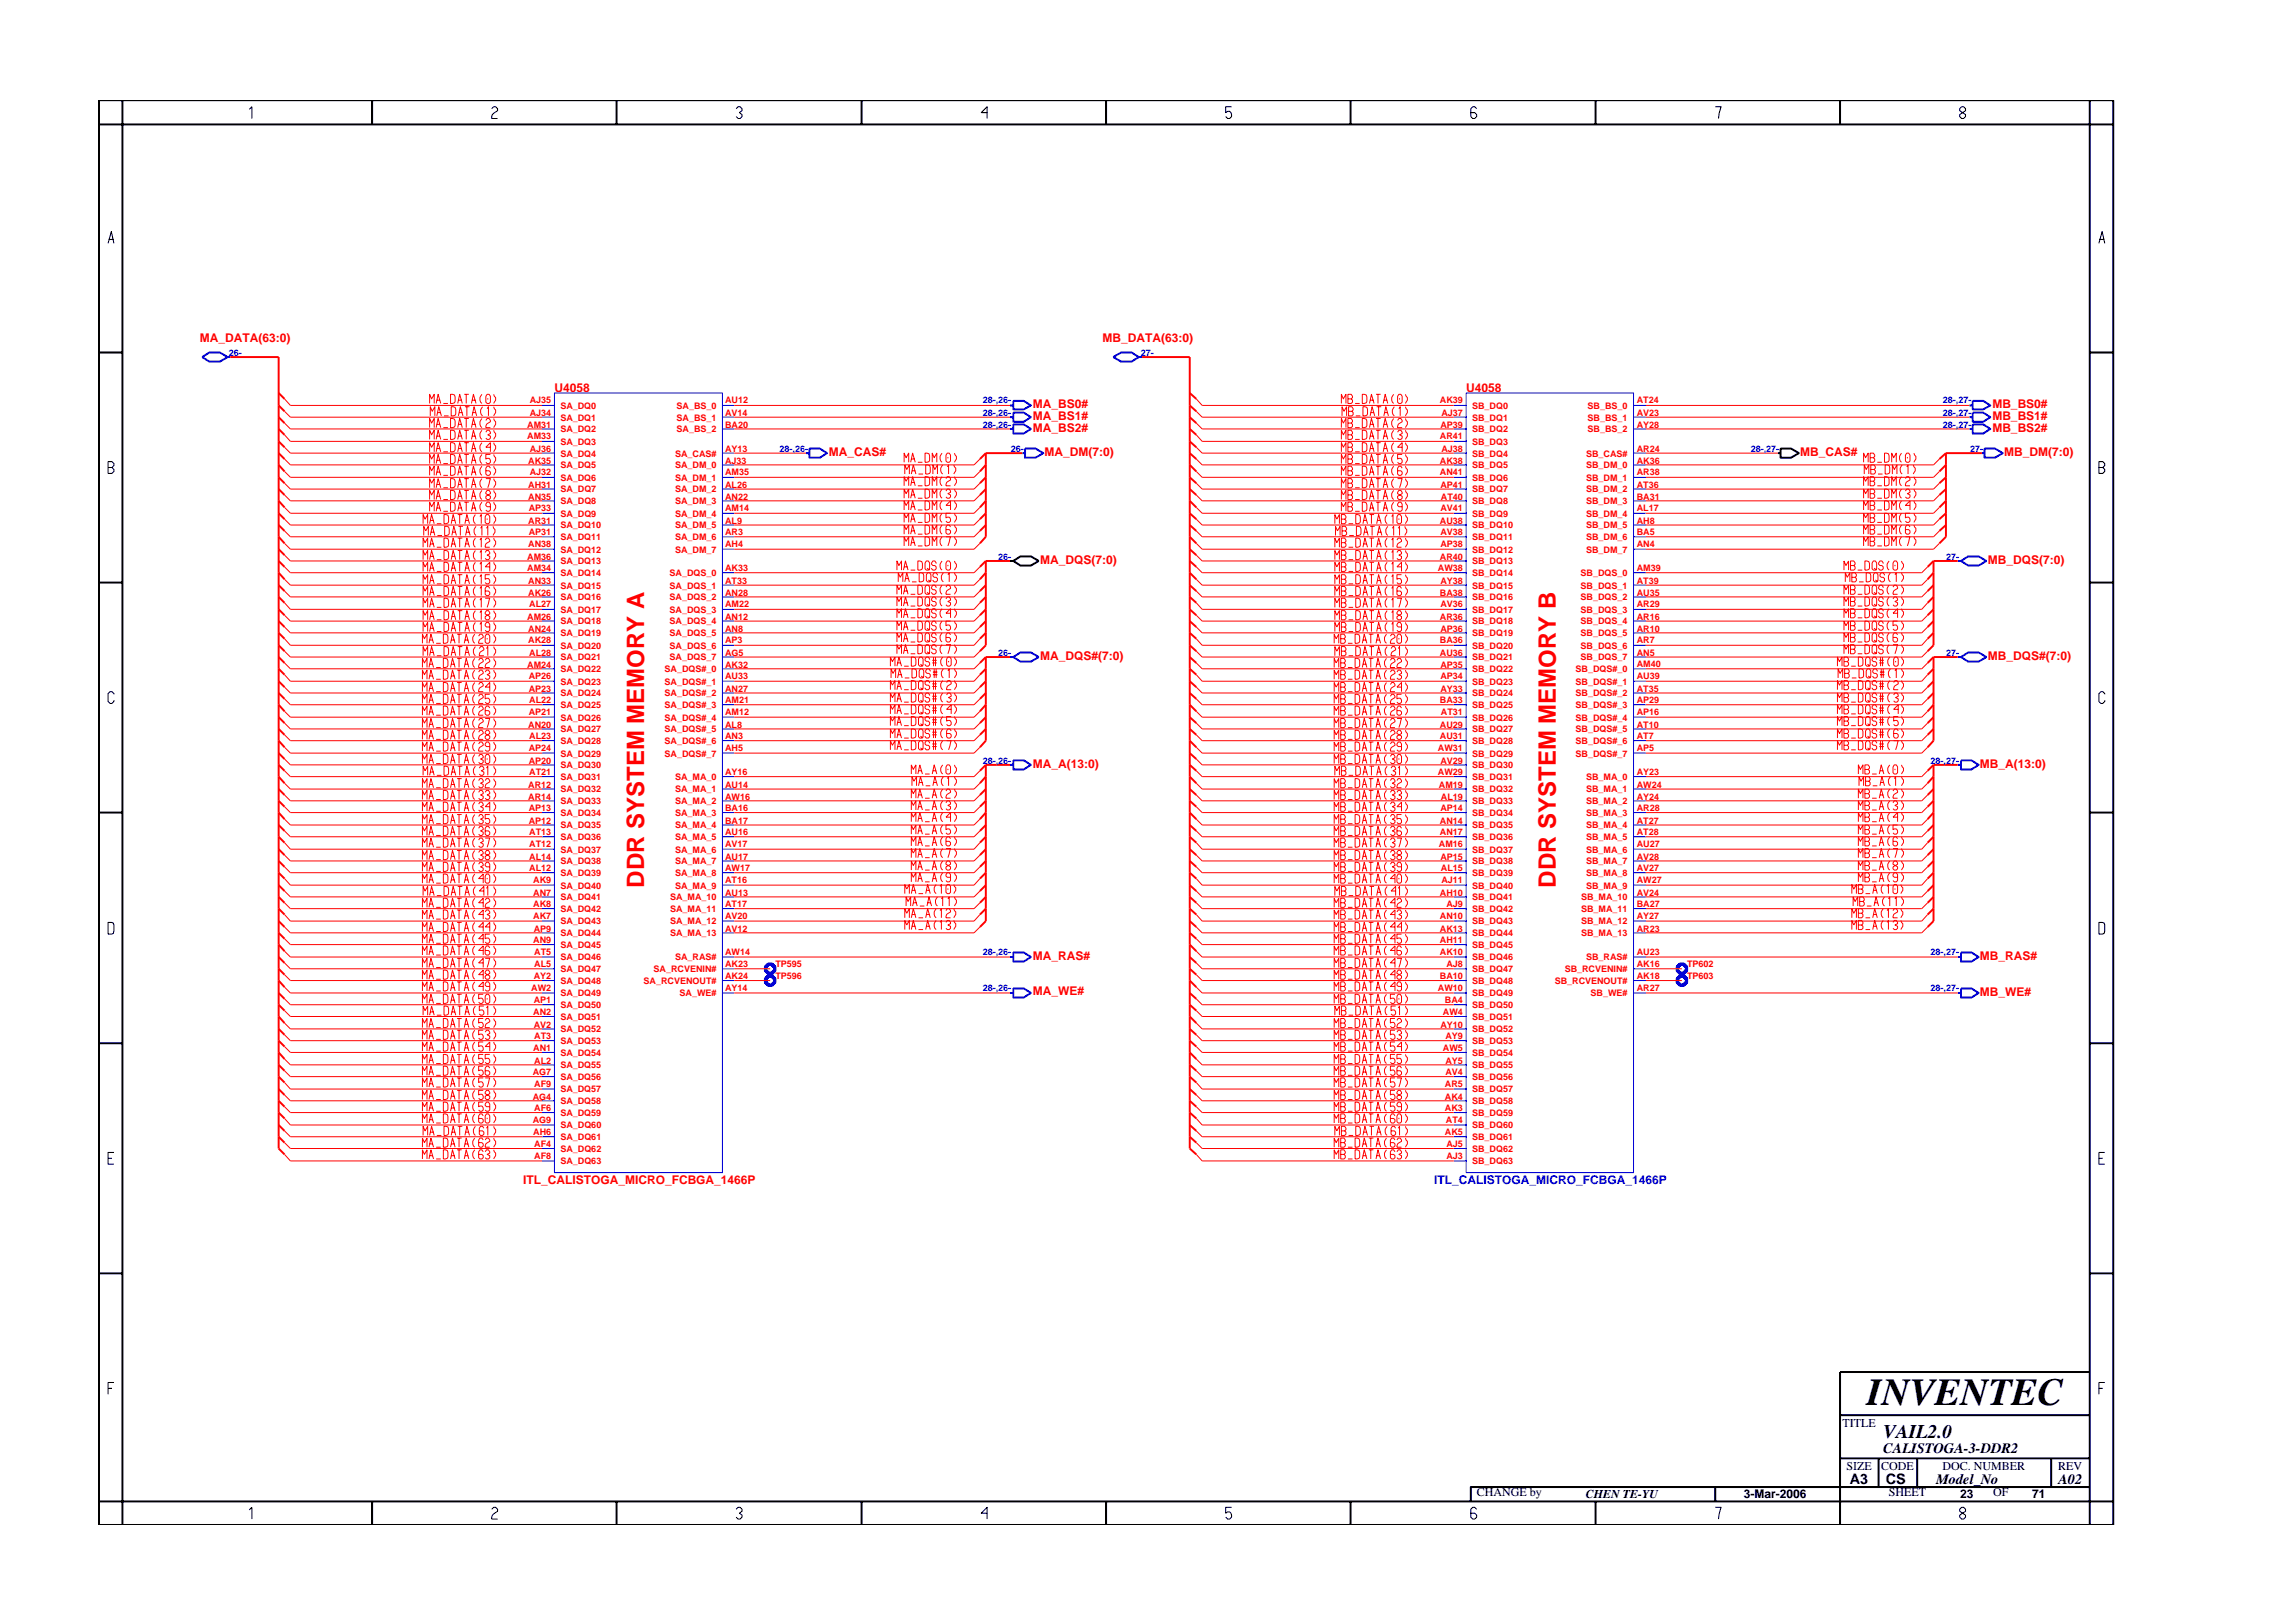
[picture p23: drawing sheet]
<svg xmlns="http://www.w3.org/2000/svg" width="297mm" height="210mm" viewBox="0 0 297 210" stroke-linecap="round" stroke-linejoin="round" font-family="sans-serif">
<defs><g id="words">
<text font-size="5" x="241.8" y="182">INVENTEC</text>
<g font-size="3.1" fill="#f00">
<text x="83.4" y="115" transform="rotate(-90 83.4 115)">DDR SYSTEM MEMORY A</text>
<text x="201.5" y="115" transform="rotate(-90 201.5 115)">DDR SYSTEM MEMORY B</text>
</g>
<text font-size="2.5" x="244" y="186.3">VAIL2.0</text>
<g font-size="1.9">
<text x="244" y="188.2">CALISTOGA-3-DDR2</text>
<text x="239.6" y="192.2">A3</text>
<text x="244.3" y="192.3">CS</text>
<text x="250.8" y="192.2">Model_No</text>
<text x="266.6" y="192.2">A02</text>
</g>
<g font-size="1.6" fill="#f00">
<text x="25.9" y="44.3">MA_DATA(63:0)</text>
<text x="142.8" y="44.3">MB_DATA(63:0)</text>
<text x="71.8" y="50.7">U4058</text>
<text x="133.8" y="52.8">MA_BS0#</text>
<text x="189.9" y="50.7">U4058</text>
<text x="258.1" y="52.8">MB_BS0#</text>
<text x="107.4" y="59.1">MA_CAS#</text>
<text x="133.8" y="54.5">MA_BS1#</text>
<text x="133.8" y="56">MA_BS2#</text>
<text x="135.3" y="59.1">MA_DM(7:0)</text>
<text x="233.2" y="59.1">MB_CAS#</text>
<text x="258.1" y="56">MB_BS2#</text>
<text x="258.1" y="54.5">MB_BS1#</text>
<text x="259.6" y="59.1">MB_DM(7:0)</text>
<text x="134.7" y="73.1">MA_DQS(7:0)</text>
<text x="257.5" y="73.1">MB_DQS(7:0)</text>
<text x="134.7" y="85.5">MA_DQS#(7:0)</text>
<text x="257.5" y="85.5">MB_DQS#(7:0)</text>
<text x="133.8" y="99.5">MA_A(13:0)</text>
<text x="256.5" y="99.5">MB_A(13:0)</text>
<text x="133.8" y="124.3">MA_RAS#</text>
<text x="256.5" y="124.3">MB_RAS#</text>
<text x="133.8" y="129">MA_WE#</text>
<text x="256.5" y="129">MB_WE#</text>
<text x="67.8" y="153.4">ITL_CALISTOGA_MICRO_FCBGA_1466P</text>
</g>
<text font-size="1.6" fill="#00f" x="185.8" y="153.4">ITL_CALISTOGA_MICRO_FCBGA_1466P</text>
<g font-size="1.6">
<text x="238.7" y="184.8">TITLE</text>
<text x="239.2" y="190.4">SIZE</text>
<text x="243.7" y="190.4">CODE</text>
<text x="251.6" y="190.4">DOC. NUMBER</text>
<text x="266.6" y="190.4">REV</text>
<text x="191.3" y="193.9">CHANGE by</text>
<text x="205.4" y="194.1">CHEN TE-YU</text>
<text x="225.9" y="194.1">3-Mar-2006</text>
<text x="244.7" y="193.9">SHEET</text>
<text x="253.9" y="194.1">23</text>
<text x="258.2" y="193.9">OF</text>
<text x="263.3" y="194.1">71</text>
</g>
<g font-size="1.2" fill="#00f">
<text x="29.7" y="46.1">26-</text>
<text x="147.8" y="46.1">27-</text>
<text x="127.3" y="53.9">28-,26-</text>
<text x="127.3" y="52.3">28-,26-</text>
<text x="251.7" y="52.3">28-,27-</text>
<text x="251.7" y="53.9">28-,27-</text>
<text x="101" y="58.5">28-,26-</text>
<text x="127.3" y="55.4">28-,26-</text>
<text x="130.9" y="58.5">26-</text>
<text x="226.8" y="58.5">28-,27-</text>
<text x="251.7" y="55.4">28-,27-</text>
<text x="255.2" y="58.5">27-</text>
<text x="129.3" y="72.5">26-</text>
<text x="252.1" y="72.5">27-</text>
<text x="129.3" y="84.9">26-</text>
<text x="252.1" y="84.9">27-</text>
<text x="127.3" y="98.9">28-,26-</text>
<text x="250.1" y="98.9">28-,27-</text>
<text x="127.3" y="123.7">28-,26-</text>
<text x="250.1" y="123.7">28-,27-</text>
<text x="127.3" y="128.4">28-,26-</text>
<text x="250.1" y="128.4">28-,27-</text>
</g>
<g font-size="1.2" fill="#f00">
<text x="68.6" y="52.3">AJ35</text>
<text x="68.6" y="53.9">AJ34</text>
<text x="72.6" y="53">SA_DQ0</text>
<text x="87.6" y="53">SA_BS_0</text>
<text x="93.9" y="52.3">AU12</text>
<text x="93.9" y="53.9">AV14</text>
<text x="186.5" y="52.3">AK39</text>
<text x="186.7" y="53.9">AJ37</text>
<text x="190.7" y="53">SB_DQ0</text>
<text x="205.7" y="53">SB_BS_0</text>
<text x="212" y="52.3">AT24</text>
<text x="212" y="53.9">AV23</text>
<text x="68.3" y="56.9">AM33</text>
<text x="68.3" y="55.4">AM31</text>
<text x="68.6" y="58.5">AJ36</text>
<text x="72.6" y="59.1">SA_DQ4</text>
<text x="72.6" y="57.6">SA_DQ3</text>
<text x="72.6" y="56">SA_DQ2</text>
<text x="72.6" y="54.5">SA_DQ1</text>
<text x="87.4" y="59.1">SA_CAS#</text>
<text x="87.6" y="54.5">SA_BS_1</text>
<text x="87.6" y="56">SA_BS_2</text>
<text x="93.9" y="55.4">BA20</text>
<text x="93.9" y="58.5">AY13</text>
<text x="186.5" y="56.9">AR41</text>
<text x="186.6" y="55.4">AP39</text>
<text x="186.7" y="58.5">AJ38</text>
<text x="190.7" y="59.1">SB_DQ4</text>
<text x="190.7" y="57.6">SB_DQ3</text>
<text x="190.7" y="56">SB_DQ2</text>
<text x="190.7" y="54.5">SB_DQ1</text>
<text x="205.5" y="59.1">SB_CAS#</text>
<text x="205.7" y="54.5">SB_BS_1</text>
<text x="205.7" y="56">SB_BS_2</text>
<text x="212" y="55.4">AY28</text>
<text x="212" y="58.5">AR24</text>
<text x="68.4" y="60.1">AK35</text>
<text x="68.4" y="63.2">AH31</text>
<text x="68.4" y="64.7">AN35</text>
<text x="68.6" y="61.6">AJ32</text>
<text x="72.6" y="62.3">SA_DQ6</text>
<text x="72.6" y="60.7">SA_DQ5</text>
<text x="72.6" y="63.8">SA_DQ7</text>
<text x="72.6" y="65.3">SA_DQ8</text>
<text x="87.4" y="60.7">SA_DM_0</text>
<text x="87.4" y="62.3">SA_DM_1</text>
<text x="87.4" y="63.8">SA_DM_2</text>
<text x="87.4" y="65.3">SA_DM_3</text>
<text x="93.9" y="60.1">AJ33</text>
<text x="93.9" y="61.6">AM35</text>
<text x="93.9" y="63.2">AL26</text>
<text x="93.9" y="64.7">AN22</text>
<text x="186.5" y="61.6">AN41</text>
<text x="186.5" y="60.1">AK38</text>
<text x="186.6" y="63.2">AP41</text>
<text x="186.7" y="64.7">AT40</text>
<text x="190.7" y="63.8">SB_DQ7</text>
<text x="190.7" y="65.3">SB_DQ8</text>
<text x="190.7" y="60.7">SB_DQ5</text>
<text x="190.7" y="62.3">SB_DQ6</text>
<text x="205.5" y="62.3">SB_DM_1</text>
<text x="205.5" y="63.8">SB_DM_2</text>
<text x="205.5" y="65.3">SB_DM_3</text>
<text x="205.5" y="60.7">SB_DM_0</text>
<text x="212" y="60.1">AK36</text>
<text x="212" y="61.6">AR38</text>
<text x="212" y="63.2">AT36</text>
<text x="212" y="64.7">BA31</text>
<text x="68.4" y="70.9">AN38</text>
<text x="68.4" y="67.8">AR31</text>
<text x="68.5" y="69.4">AP31</text>
<text x="68.5" y="66.2">AP33</text>
<text x="72.6" y="70">SA_DQ11</text>
<text x="72.6" y="71.6">SA_DQ12</text>
<text x="72.6" y="68.5">SA_DQ10</text>
<text x="72.6" y="66.9">SA_DQ9</text>
<text x="87.4" y="66.9">SA_DM_4</text>
<text x="87.4" y="68.5">SA_DM_5</text>
<text x="87.4" y="70">SA_DM_6</text>
<text x="87.4" y="71.6">SA_DM_7</text>
<text x="93.9" y="66.2">AM14</text>
<text x="93.9" y="67.8">AL9</text>
<text x="93.9" y="69.4">AR3</text>
<text x="93.9" y="70.9">AH4</text>
<text x="186.5" y="67.8">AU38</text>
<text x="186.6" y="66.2">AV41</text>
<text x="186.6" y="70.9">AP38</text>
<text x="186.6" y="69.4">AV38</text>
<text x="190.7" y="66.9">SB_DQ9</text>
<text x="190.7" y="70">SB_DQ11</text>
<text x="190.7" y="71.6">SB_DQ12</text>
<text x="190.7" y="68.5">SB_DQ10</text>
<text x="205.5" y="66.9">SB_DM_4</text>
<text x="205.5" y="68.5">SB_DM_5</text>
<text x="205.5" y="70">SB_DM_6</text>
<text x="205.5" y="71.6">SB_DM_7</text>
<text x="212" y="66.2">AL17</text>
<text x="212" y="67.8">AH8</text>
<text x="212" y="69.4">BA5</text>
<text x="212" y="70.9">AN4</text>
<text x="68.3" y="72.5">AM36</text>
<text x="68.3" y="74">AM34</text>
<text x="68.4" y="75.6">AN33</text>
<text x="68.4" y="77.2">AK26</text>
<text x="72.6" y="73.1">SA_DQ13</text>
<text x="72.6" y="74.6">SA_DQ14</text>
<text x="72.6" y="76.2">SA_DQ15</text>
<text x="72.6" y="77.8">SA_DQ16</text>
<text x="86.7" y="74.6">SA_DQS_0</text>
<text x="86.7" y="76.2">SA_DQS_1</text>
<text x="86.7" y="77.8">SA_DQS_2</text>
<text x="93.9" y="74">AK33</text>
<text x="93.9" y="75.6">AT33</text>
<text x="93.9" y="77.2">AN28</text>
<text x="186.3" y="74">AW38</text>
<text x="186.5" y="72.5">AR40</text>
<text x="186.5" y="77.2">BA38</text>
<text x="186.6" y="75.6">AY38</text>
<text x="190.7" y="73.1">SB_DQ13</text>
<text x="190.7" y="74.6">SB_DQ14</text>
<text x="190.7" y="76.2">SB_DQ15</text>
<text x="190.7" y="77.8">SB_DQ16</text>
<text x="204.8" y="74.6">SB_DQS_0</text>
<text x="204.8" y="76.2">SB_DQS_1</text>
<text x="204.8" y="77.8">SB_DQS_2</text>
<text x="212" y="74">AM39</text>
<text x="212" y="75.6">AT39</text>
<text x="212" y="77.2">AU35</text>
<text x="68.3" y="80.3">AM26</text>
<text x="68.4" y="81.8">AN24</text>
<text x="68.4" y="83.3">AK28</text>
<text x="68.6" y="78.7">AL27</text>
<text x="72.6" y="80.9">SA_DQ18</text>
<text x="72.6" y="82.4">SA_DQ19</text>
<text x="72.6" y="79.4">SA_DQ17</text>
<text x="86.7" y="79.4">SA_DQS_3</text>
<text x="86.7" y="80.9">SA_DQS_4</text>
<text x="86.7" y="82.4">SA_DQS_5</text>
<text x="93.9" y="81.8">AN8</text>
<text x="93.9" y="83.3">AP3</text>
<text x="93.9" y="78.7">AM22</text>
<text x="93.9" y="80.3">AN12</text>
<text x="186.5" y="80.3">AR36</text>
<text x="186.5" y="83.3">BA36</text>
<text x="186.6" y="78.7">AV36</text>
<text x="186.6" y="81.8">AP36</text>
<text x="190.7" y="79.4">SB_DQ17</text>
<text x="190.7" y="80.9">SB_DQ18</text>
<text x="190.7" y="82.4">SB_DQ19</text>
<text x="204.8" y="79.4">SB_DQS_3</text>
<text x="204.8" y="80.9">SB_DQS_4</text>
<text x="204.8" y="82.4">SB_DQS_5</text>
<text x="212" y="83.3">AR7</text>
<text x="212" y="78.7">AR29</text>
<text x="212" y="80.3">AR16</text>
<text x="212" y="81.8">AR10</text>
<text x="68.3" y="86.5">AM24</text>
<text x="68.5" y="88">AP26</text>
<text x="68.5" y="89.6">AP23</text>
<text x="68.6" y="84.9">AL28</text>
<text x="72.6" y="84">SA_DQ20</text>
<text x="72.6" y="85.6">SA_DQ21</text>
<text x="72.6" y="87.1">SA_DQ22</text>
<text x="72.6" y="88.7">SA_DQ23</text>
<text x="86.1" y="87.1">SA_DQS#_0</text>
<text x="86.1" y="88.7">SA_DQS#_1</text>
<text x="86.7" y="84">SA_DQS_6</text>
<text x="86.7" y="85.6">SA_DQS_7</text>
<text x="93.9" y="89.6">AN27</text>
<text x="93.9" y="86.5">AK32</text>
<text x="93.9" y="88">AU33</text>
<text x="93.9" y="84.9">AG5</text>
<text x="186.5" y="84.9">AU36</text>
<text x="186.6" y="86.5">AP35</text>
<text x="186.6" y="88">AP34</text>
<text x="186.6" y="89.6">AY33</text>
<text x="190.7" y="85.6">SB_DQ21</text>
<text x="190.7" y="87.1">SB_DQ22</text>
<text x="190.7" y="88.7">SB_DQ23</text>
<text x="190.7" y="84">SB_DQ20</text>
<text x="204.1" y="87.1">SB_DQS#_0</text>
<text x="204.1" y="88.7">SB_DQS#_1</text>
<text x="204.8" y="84">SB_DQS_6</text>
<text x="204.8" y="85.6">SB_DQS_7</text>
<text x="212" y="84.9">AN5</text>
<text x="212" y="86.5">AM40</text>
<text x="212" y="88">AU39</text>
<text x="212" y="89.6">AT35</text>
<text x="68.4" y="94.3">AN20</text>
<text x="68.5" y="92.7">AP21</text>
<text x="68.6" y="91.1">AL22</text>
<text x="68.6" y="95.8">AL23</text>
<text x="72.6" y="90.2">SA_DQ24</text>
<text x="72.6" y="91.7">SA_DQ25</text>
<text x="72.6" y="93.3">SA_DQ26</text>
<text x="72.6" y="94.9">SA_DQ27</text>
<text x="86.1" y="90.2">SA_DQS#_2</text>
<text x="86.1" y="91.7">SA_DQS#_3</text>
<text x="86.1" y="93.3">SA_DQS#_4</text>
<text x="86.1" y="94.9">SA_DQS#_5</text>
<text x="93.9" y="91.1">AM21</text>
<text x="93.9" y="92.7">AM12</text>
<text x="93.9" y="94.3">AL8</text>
<text x="93.9" y="95.8">AN3</text>
<text x="186.5" y="91.1">BA33</text>
<text x="186.5" y="94.3">AU29</text>
<text x="186.5" y="95.8">AU31</text>
<text x="186.7" y="92.7">AT31</text>
<text x="190.7" y="90.2">SB_DQ24</text>
<text x="190.7" y="91.7">SB_DQ25</text>
<text x="190.7" y="93.3">SB_DQ26</text>
<text x="190.7" y="94.9">SB_DQ27</text>
<text x="204.1" y="91.7">SB_DQS#_3</text>
<text x="204.1" y="93.3">SB_DQS#_4</text>
<text x="204.1" y="94.9">SB_DQS#_5</text>
<text x="204.1" y="90.2">SB_DQS#_2</text>
<text x="212" y="92.7">AP16</text>
<text x="212" y="94.3">AT10</text>
<text x="212" y="95.8">AT7</text>
<text x="212" y="91.1">AP29</text>
<text x="68.5" y="98.9">AP20</text>
<text x="68.5" y="97.3">AP24</text>
<text x="68.6" y="100.4">AT21</text>
<text x="72.6" y="101.1">SA_DQ31</text>
<text x="72.6" y="99.5">SA_DQ30</text>
<text x="72.6" y="96.4">SA_DQ28</text>
<text x="72.6" y="98">SA_DQ29</text>
<text x="86.1" y="96.4">SA_DQS#_6</text>
<text x="86.1" y="98">SA_DQS#_7</text>
<text x="87.4" y="101.1">SA_MA_0</text>
<text x="93.9" y="100.4">AY16</text>
<text x="93.9" y="97.3">AH5</text>
<text x="186.3" y="100.4">AW29</text>
<text x="186.3" y="97.3">AW31</text>
<text x="186.6" y="98.9">AV29</text>
<text x="190.7" y="101.1">SB_DQ31</text>
<text x="190.7" y="96.4">SB_DQ28</text>
<text x="190.7" y="98">SB_DQ29</text>
<text x="190.7" y="99.5">SB_DQ30</text>
<text x="204.1" y="96.4">SB_DQS#_6</text>
<text x="204.1" y="98">SB_DQS#_7</text>
<text x="205.5" y="101.1">SB_MA_0</text>
<text x="212" y="100.4">AY23</text>
<text x="212" y="97.3">AP5</text>
<text x="68.4" y="102.1">AR12</text>
<text x="68.4" y="103.6">AR14</text>
<text x="68.5" y="105.1">AP13</text>
<text x="68.5" y="106.7">AP12</text>
<text x="72.6" y="102.7">SA_DQ32</text>
<text x="72.6" y="104.2">SA_DQ33</text>
<text x="72.6" y="105.7">SA_DQ34</text>
<text x="72.6" y="107.3">SA_DQ35</text>
<text x="87.4" y="102.7">SA_MA_1</text>
<text x="87.4" y="104.2">SA_MA_2</text>
<text x="87.4" y="105.7">SA_MA_3</text>
<text x="87.4" y="107.3">SA_MA_4</text>
<text x="93.9" y="102.1">AU14</text>
<text x="93.9" y="103.6">AW16</text>
<text x="93.9" y="105.1">BA16</text>
<text x="93.9" y="106.7">BA17</text>
<text x="186.4" y="102.1">AM19</text>
<text x="186.5" y="106.7">AN14</text>
<text x="186.6" y="105.1">AP14</text>
<text x="186.7" y="103.6">AL19</text>
<text x="190.7" y="102.7">SB_DQ32</text>
<text x="190.7" y="104.2">SB_DQ33</text>
<text x="190.7" y="105.7">SB_DQ34</text>
<text x="190.7" y="107.3">SB_DQ35</text>
<text x="205.5" y="102.7">SB_MA_1</text>
<text x="205.5" y="104.2">SB_MA_2</text>
<text x="205.5" y="105.7">SB_MA_3</text>
<text x="205.5" y="107.3">SB_MA_4</text>
<text x="212" y="102.1">AW24</text>
<text x="212" y="103.6">AY24</text>
<text x="212" y="105.1">AR28</text>
<text x="212" y="106.7">AT27</text>
<text x="68.6" y="108.2">AT13</text>
<text x="68.6" y="109.8">AT12</text>
<text x="68.6" y="111.4">AL14</text>
<text x="68.6" y="112.9">AL12</text>
<text x="72.6" y="108.8">SA_DQ36</text>
<text x="72.6" y="110.4">SA_DQ37</text>
<text x="72.6" y="112">SA_DQ38</text>
<text x="72.6" y="113.5">SA_DQ39</text>
<text x="87.4" y="108.8">SA_MA_5</text>
<text x="87.4" y="110.4">SA_MA_6</text>
<text x="87.4" y="112">SA_MA_7</text>
<text x="87.4" y="113.5">SA_MA_8</text>
<text x="93.9" y="108.2">AU16</text>
<text x="93.9" y="109.8">AV17</text>
<text x="93.9" y="111.4">AU17</text>
<text x="93.9" y="112.9">AW17</text>
<text x="186.4" y="109.8">AM16</text>
<text x="186.5" y="108.2">AN17</text>
<text x="186.6" y="111.4">AP15</text>
<text x="186.7" y="112.9">AL15</text>
<text x="190.7" y="108.8">SB_DQ36</text>
<text x="190.7" y="110.4">SB_DQ37</text>
<text x="190.7" y="112">SB_DQ38</text>
<text x="190.7" y="113.5">SB_DQ39</text>
<text x="205.5" y="108.8">SB_MA_5</text>
<text x="205.5" y="110.4">SB_MA_6</text>
<text x="205.5" y="112">SB_MA_7</text>
<text x="205.5" y="113.5">SB_MA_8</text>
<text x="212" y="108.2">AT28</text>
<text x="212" y="109.8">AU27</text>
<text x="212" y="111.4">AV28</text>
<text x="212" y="112.9">AV27</text>
<text x="69.1" y="114.4">AK9</text>
<text x="69.1" y="116">AN7</text>
<text x="69.1" y="117.5">AK8</text>
<text x="69.1" y="119.1">AK7</text>
<text x="72.6" y="115.1">SA_DQ40</text>
<text x="72.6" y="116.6">SA_DQ41</text>
<text x="72.6" y="118.2">SA_DQ42</text>
<text x="72.6" y="119.8">SA_DQ43</text>
<text x="86.8" y="116.6">SA_MA_10</text>
<text x="86.8" y="118.2">SA_MA_11</text>
<text x="86.8" y="119.8">SA_MA_12</text>
<text x="87.4" y="115.1">SA_MA_9</text>
<text x="93.9" y="116">AU13</text>
<text x="93.9" y="117.5">AT17</text>
<text x="93.9" y="119.1">AV20</text>
<text x="93.9" y="114.4">AT16</text>
<text x="186.5" y="116">AH10</text>
<text x="186.5" y="119.1">AN10</text>
<text x="186.7" y="114.4">AJ11</text>
<text x="187.4" y="117.5">AJ9</text>
<text x="190.7" y="119.8">SB_DQ43</text>
<text x="190.7" y="115.1">SB_DQ40</text>
<text x="190.7" y="116.6">SB_DQ41</text>
<text x="190.7" y="118.2">SB_DQ42</text>
<text x="204.8" y="116.6">SB_MA_10</text>
<text x="204.8" y="118.2">SB_MA_11</text>
<text x="204.8" y="119.8">SB_MA_12</text>
<text x="205.5" y="115.1">SB_MA_9</text>
<text x="212" y="116">AV24</text>
<text x="212" y="117.5">BA27</text>
<text x="212" y="119.1">AY27</text>
<text x="212" y="114.4">AW27</text>
<text x="69.1" y="122.2">AN9</text>
<text x="69.1" y="120.7">AP9</text>
<text x="69.2" y="123.7">AT5</text>
<text x="69.2" y="125.3">AL5</text>
<text x="72.6" y="121.3">SA_DQ44</text>
<text x="72.6" y="122.8">SA_DQ45</text>
<text x="72.6" y="124.4">SA_DQ46</text>
<text x="72.6" y="125.9">SA_DQ47</text>
<text x="84.7" y="125.9">SA_RCVENIN#</text>
<text x="86.8" y="121.3">SA_MA_13</text>
<text x="87.4" y="124.4">SA_RAS#</text>
<text x="93.9" y="120.7">AV12</text>
<text x="93.9" y="123.7">AW14</text>
<text x="93.9" y="125.3">AK23</text>
<text x="100.4" y="125.3">TP595</text>
<text x="186.5" y="120.7">AK13</text>
<text x="186.5" y="122.2">AH11</text>
<text x="186.5" y="123.7">AK10</text>
<text x="187.4" y="125.3">AJ8</text>
<text x="190.7" y="121.3">SB_DQ44</text>
<text x="190.7" y="122.8">SB_DQ45</text>
<text x="190.7" y="124.4">SB_DQ46</text>
<text x="190.7" y="125.9">SB_DQ47</text>
<text x="202.7" y="125.9">SB_RCVENIN#</text>
<text x="204.8" y="121.3">SB_MA_13</text>
<text x="205.5" y="124.4">SB_RAS#</text>
<text x="212" y="120.7">AR23</text>
<text x="212" y="123.7">AU23</text>
<text x="212" y="125.3">AK16</text>
<text x="218.6" y="125.3">TP602</text>
<text x="68.8" y="128.4">AW2</text>
<text x="69.1" y="131.5">AN2</text>
<text x="69.1" y="130">AP1</text>
<text x="69.1" y="126.9">AY2</text>
<text x="72.6" y="130.6">SA_DQ50</text>
<text x="72.6" y="127.5">SA_DQ48</text>
<text x="72.6" y="129.1">SA_DQ49</text>
<text x="83.4" y="127.5">SA_RCVENOUT#</text>
<text x="88" y="129.1">SA_WE#</text>
<text x="93.9" y="126.9">AK24</text>
<text x="93.9" y="128.4">AY14</text>
<text x="100.4" y="126.9">TP596</text>
<text x="186.3" y="128.4">AW10</text>
<text x="186.5" y="126.9">BA10</text>
<text x="186.9" y="131.5">AW4</text>
<text x="187.2" y="130">BA4</text>
<text x="190.7" y="130.6">SB_DQ50</text>
<text x="190.7" y="127.5">SB_DQ48</text>
<text x="190.7" y="129.1">SB_DQ49</text>
<text x="201.4" y="127.5">SB_RCVENOUT#</text>
<text x="206.1" y="129.1">SB_WE#</text>
<text x="212" y="128.4">AR27</text>
<text x="212" y="126.9">AK18</text>
<text x="218.6" y="126.9">TP603</text>
<text x="69.1" y="136.2">AN1</text>
<text x="69.1" y="133.1">AV2</text>
<text x="69.2" y="134.6">AT3</text>
<text x="69.2" y="137.8">AL2</text>
<text x="72.6" y="132.1">SA_DQ51</text>
<text x="72.6" y="133.7">SA_DQ52</text>
<text x="72.6" y="135.3">SA_DQ53</text>
<text x="72.6" y="136.8">SA_DQ54</text>
<text x="186.6" y="133.1">AY10</text>
<text x="186.9" y="136.2">AW5</text>
<text x="187.2" y="134.6">AY9</text>
<text x="187.2" y="137.8">AY5</text>
<text x="190.7" y="132.1">SB_DQ51</text>
<text x="190.7" y="133.7">SB_DQ52</text>
<text x="190.7" y="135.3">SB_DQ53</text>
<text x="190.7" y="136.8">SB_DQ54</text>
<text x="69" y="139.3">AG7</text>
<text x="69" y="142.4">AG4</text>
<text x="69.2" y="140.8">AF9</text>
<text x="69.2" y="144">AF6</text>
<text x="72.6" y="138.4">SA_DQ55</text>
<text x="72.6" y="139.9">SA_DQ56</text>
<text x="72.6" y="141.5">SA_DQ57</text>
<text x="72.6" y="143">SA_DQ58</text>
<text x="187.2" y="140.8">AR5</text>
<text x="187.2" y="142.4">AK4</text>
<text x="187.2" y="144">AK3</text>
<text x="187.2" y="139.3">AV4</text>
<text x="190.7" y="138.4">SB_DQ55</text>
<text x="190.7" y="139.9">SB_DQ56</text>
<text x="190.7" y="141.5">SB_DQ57</text>
<text x="190.7" y="143">SB_DQ58</text>
<text x="69" y="145.5">AG9</text>
<text x="69.1" y="147.1">AH6</text>
<text x="69.2" y="148.6">AF4</text>
<text x="72.6" y="144.6">SA_DQ59</text>
<text x="72.6" y="146.2">SA_DQ60</text>
<text x="72.6" y="147.7">SA_DQ61</text>
<text x="72.6" y="149.2">SA_DQ62</text>
<text x="187.2" y="147.1">AK5</text>
<text x="187.3" y="145.5">AT4</text>
<text x="187.4" y="148.6">AJ5</text>
<text x="190.7" y="146.2">SB_DQ60</text>
<text x="190.7" y="147.7">SB_DQ61</text>
<text x="190.7" y="149.2">SB_DQ62</text>
<text x="190.7" y="144.6">SB_DQ59</text>
<text x="69.2" y="150.1">AF8</text>
<text x="72.6" y="150.8">SA_DQ63</text>
<text x="187.4" y="150.1">AJ3</text>
<text x="190.7" y="150.8">SB_DQ63</text>
</g>
</g></defs>
<g fill="none" stroke="#f00" stroke-width=".13">
<path d="M36.9 59.5l.7 .7h32.6M36.9 57.9l.7 .8h32.6M36.9 56.3l.7 .9h32.6M36.9 53.3l.7 .7h32.6M36.9 51.7l.7 .8h32.6M36.9 54.8l.7 .8h32.6M55.7 56.9v-1.2l.2 .6 .3-.6v1.2M55.7 55.4v-1.2l.2 .6 .3-.6v1.2M55.7 52.3v-1.2l.2 .6 .3-.6v1.2M55.7 58.5v-1.2l.2 .6 .3-.6v1.2M55.7 53.9v-1.2l.3 .6 .3-.6v1.2M56.5 56.9l.3-1.2 .3 1.2"/>
<path d="M56.5 55.4l.3-1.2 .3 1.2M56.5 52.3l.3-1.2 .3 1.2M56.5 58.5l.3-1.2 .3 1.2M56.6 53.9l.2-1.2 .4 1.2M56.6 59.6h.4M56.6 56.5h.4M56.6 55h.4M56.6 51.8h.4M56.6 58.1h.4M56.7 53.5h.4M57.4 56.9h.6M57.4 55.4h.6"/>
<path d="M57.4 52.3h.6M57.4 58.5h.6M57.5 53.9h.6M58.4 58.9l.5 .1 .1 .2v.6l-.1 .2-.5 .1zM58.4 55.7l.5 .1 .1 .3v.6l-.1 .1-.5 .1zM58.4 54.2l.5 .1 .1 .3v.5l-.1 .2-.3 .1h-.2zM58.4 51.1l.5 .1 .1 .2v.6l-.1 .2-.5 .1zM58.4 57.3l.5 .1 .1 .3v.6l-.1 .1-.3 .1h-.2zM58.4 52.7l.6 .1v.2v.6v.2l-.6 .1zM59.3 56.9l.2-1.2 .4 1.2M59.3 55.4l.2-1.2 .4 1.2M59.3 52.3l.2-1.2 .4 1.2"/>
<path d="M59.3 58.5l.2-1.2 .4 1.2M59.4 53.9l.2-1.2 .4 1.2M59.4 59.6h.4M59.4 56.5h.4M59.4 55h.4M59.4 51.8h.4M59.4 58.1h.4M59.5 53.5h.4M60.1 58.9h.6M60.1 55.7h.6M60.1 54.2h.6M60.1 51.1h.6"/>
<path d="M60.1 57.3h.6M60.2 52.7h.6M60.4 51.1v1.2M60.4 54.2v1.2M60.4 55.7v1.2M60.4 57.3v1.2M60.4 58.9v1.2M60.5 52.7v1.2M61.1 56.9l.2-1.2 .4 1.2M61.1 55.4l.2-1.2 .4 1.2M61.1 52.3l.2-1.2 .4 1.2M61.1 58.5l.2-1.2 .4 1.2"/>
<path d="M61.2 53.9l.2-1.2 .4 1.2M61.2 59.6h.4M61.2 56.5h.4M61.2 55h.4M61.2 51.8h.4M61.2 58.1h.4M61.2 53.5h.5M62.4 58.9a.78 .78 0 0 0 0 1.2M62.4 55.7a.78 .78 0 0 0 0 1.2M62.4 54.2a.78 .78 0 0 0 0 1.2M62.4 51.1a.78 .78 0 0 0 0 1.2M62.4 57.3a.78 .78 0 0 0 0 1.2"/>
<path d="M62.5 52.7a.78 .78 0 0 0 0 1.2M62.9 56l.2-.3h.3l.1 .3v.2l-.3 .1 .3 .2v.3l-.1 .1h-.3l-.2-.1M62.9 54.5l.2-.3h.3l.1 .3v.1l-.4 .3-.2 .3v.2h.6M63.1 52.9l.2-.2v1.2M63.1 51.1h.3l.1 .2v.8l-.1 .2h-.3l-.2-.2v-.8zM63.2 51.6v.2M63.5 58.9h-.6v.6l.5-.1 .1 .2v.3l-.1 .2h-.3l-.2-.2M63.5 57.9h-.6l.6-.6v1.2M64 58.9v.2a.62 .62 0 0 1 0 1M64 55.7v.3a.62 .62 0 0 1 0 .9M64 54.2v.3a.62 .62 0 0 1 0 .9M64 52.7v.2a.62 .62 0 0 1 0 1"/>
<path d="M64 51.1v.2a.62 .62 0 0 1 0 1M64 57.3v.3a.62 .62 0 0 1 0 .9M95.1 58.7h9.3M95.1 55.6h35.7M95.1 54h35.7M95.1 52.5h35.7M117.1 59.9v-1.2l.3 .6 .3-.6v1.2M118 59.9l.2-1.2 .4 1.2M118.1 59.5h.4M118.9 59.9h.6M119.8 58.7l.5 .1 .1 .2v.6l-.1 .2-.2 .1h-.3zM120.8 59.9v-1.2l.2 .6 .4-.6v1.2"/>
<path d="M122 58.7a.78 .78 0 0 0 0 1.2M122.7 58.7h.3l.1 .3v.7l-.1 .2h-.3l-.2-.2v-.7zM122.8 59.2v.2M123.6 58.7l.1 .3a.62 .62 0 0 1-.1 .9M126.9 59.5l-.7 .7h-31.1M155 51.7l.7 .8h32.6M155 57.9l.7 .8h32.6M155 53.3l.7 .7h32.6M155 54.8l.7 .8h32.6M155 56.3l.7 .9h32.6M155 59.5l.7 .7h32.6M173.8 58.5v-1.2l.2 .6 .4-.6v1.2"/>
<path d="M173.8 56.9v-1.2l.2 .6 .4-.6v1.2M173.8 55.4v-1.2l.2 .6 .4-.6v1.2M173.8 52.3v-1.2l.2 .6 .4-.6v1.2M173.8 53.9v-1.2l.3 .6 .3-.6v1.2M174.6 59.5h.4l.2-.2-.2-.4h-.4v1.2h.4l.2-.2v-.3l-.2-.1M174.6 57.9h.4l.2-.1-.2-.5h-.4v1.2h.4l.2-.1v-.3l-.2-.2M174.6 56.3h.4l.2-.1-.2-.5h-.4v1.2h.4l.2-.1v-.3l-.2-.2M174.6 54.8h.4l.2-.2-.2-.4h-.4v1.2h.4l.2-.2v-.2l-.2-.2M174.6 51.7h.4l.2-.2-.2-.4h-.4v1.2h.4l.2-.2v-.3l-.2-.1M174.7 53.3h.4l.2-.2-.2-.4h-.4v1.2h.4l.2-.2v-.2l-.2-.2M175.5 56.9h.6M175.5 55.4h.6"/>
<path d="M175.5 52.3h.6M175.5 58.5h.6M175.6 53.9h.6M176.5 58.9l.5 .1 .1 .2v.6l-.1 .2-.5 .1zM176.5 57.3l.5 .1 .1 .3v.6l-.1 .1-.3 .1h-.2zM176.5 55.7l.5 .1 .1 .3v.6l-.1 .1-.5 .1zM176.5 54.2l.5 .1 .1 .3v.5l-.1 .2-.3 .1h-.2zM176.5 51.1l.5 .1 .1 .2v.6l-.1 .2-.5 .1zM176.6 52.7l.5 .1 .1 .2v.6l-.1 .2-.5 .1zM177.4 58.5l.3-1.2 .3 1.2M177.4 56.9l.3-1.2 .3 1.2M177.4 55.4l.3-1.2 .3 1.2"/>
<path d="M177.4 52.3l.3-1.2 .3 1.2M177.5 53.9l.2-1.2 .4 1.2M177.5 59.6h.4M177.5 56.5h.4M177.5 55h.4M177.5 51.8h.4M177.5 58.1h.4M177.6 53.5h.4M178.3 58.9h.5M178.3 55.7h.5M178.3 54.2h.5M178.3 51.1h.5"/>
<path d="M178.3 57.3h.5M178.3 52.7h.6M178.5 51.1v1.2M178.5 54.2v1.2M178.5 55.7v1.2M178.5 57.3v1.2M178.5 58.9v1.2M178.6 52.7v1.2M179.2 58.5l.2-1.2 .4 1.2M179.2 56.9l.2-1.2 .4 1.2M179.2 55.4l.2-1.2 .4 1.2M179.2 52.3l.2-1.2 .4 1.2"/>
<path d="M179.3 53.9l.2-1.2 .4 1.2M179.3 59.6h.4M179.3 56.5h.4M179.3 55h.4M179.3 51.8h.4M179.3 58.1h.4M179.4 53.5h.4M180.5 58.9a.78 .78 0 0 0 0 1.2M180.5 57.3a.78 .78 0 0 0 0 1.2M180.5 55.7a.78 .78 0 0 0 0 1.2M180.5 54.2a.78 .78 0 0 0 0 1.2M180.5 51.1a.78 .78 0 0 0 0 1.2"/>
<path d="M180.6 52.7a.78 .78 0 0 0 0 1.2M181 56l.2-.3h.3l.1 .3v.2l-.3 .1 .3 .2v.3l-.1 .1h-.3l-.2-.1M181 54.5l.2-.3h.3l.1 .3v.1l-.5 .4-.1 .2v.2h.6M181.2 51.1h.3l.1 .2v.8l-.1 .2h-.3l-.2-.2v-.8zM181.2 52.9l.2-.2v1.2M181.3 51.6v.2M181.6 58.9h-.6v.6l.5-.1 .1 .2v.3l-.1 .2h-.3l-.2-.2M181.6 57.9h-.6l.6-.6v1.2M182.1 58.9v.2a.62 .62 0 0 1 0 1M182.1 57.3v.3a.62 .62 0 0 1 0 .9M182.1 55.7v.3a.62 .62 0 0 1 0 .9M182.1 54.2v.3a.62 .62 0 0 1 0 .9"/>
<path d="M182.1 51.1v.2a.62 .62 0 0 1 0 1M182.1 52.7v.2a.62 .62 0 0 1 0 1M213.2 58.7h17.1M213.2 55.6h41.9M213.2 54h41.9M213.2 52.5h41.9M241.4 59.9v-1.2l.3 .6 .3-.6v1.2M242.3 59.3h.4l.2-.2-.2-.4h-.4v1.2h.4l.2-.2v-.2l-.2-.2M243.2 59.9h.6M244.1 58.7l.5 .1 .1 .2v.6l-.1 .2-.2 .1h-.3zM245.1 59.9v-1.2l.2 .6 .3-.6v1.2M246.3 58.7a.78 .78 0 0 0 0 1.2"/>
<path d="M247 58.7h.3l.1 .3v.7l-.1 .2h-.3l-.2-.2v-.7zM247.1 59.2v.2M247.9 58.7l.1 .3a.62 .62 0 0 1-.1 .9M251.2 59.5l-.7 .7h-37.3M36.9 67.3l.7 .7h32.6M36.9 76.6l.7 .7h32.6M36.9 78.1l.7 .8h32.6M36.9 62.6l.7 .8h32.6M36.9 70.4l.7 .7h32.6M36.9 75l.7 .8h32.6M36.9 73.4l.7 .8h32.6M36.9 79.7l.7 .8h32.6"/>
<path d="M36.9 68.8l.7 .7h32.6M36.9 65.7l.7 .8h32.6M36.9 71.9l.7 .8h32.6M36.9 64.1l.7 .8h32.6M36.9 61.1l.7 .7h32.6M54.8 78.7v-1.2l.3 .6 .3-.6v1.2M54.8 77.2v-1.2l.3 .6 .3-.6v1.2M54.8 75.6v-1.1l.3 .5 .3-.5v1.1M54.8 74v-1.2l.3 .6 .3-.6v1.2M54.8 72.5v-1.2l.3 .6 .3-.6v1.2M54.8 70.9v-1.2l.3 .6 .3-.6v1.2M54.8 67.8v-1.1l.3 .6 .3-.6v1.1"/>
<path d="M54.9 69.4v-1.2l.2 .6 .4-.6v1.2M55.7 61.6v-1.2l.2 .6 .3-.6v1.2M55.7 60.1v-1.2l.2 .6 .3-.6v1.2M55.7 78.7l.2-1.2 .3 1.2M55.7 77.2l.2-1.2 .3 1.2M55.7 75.6l.2-1.1 .3 1.1M55.7 74l.2-1.2 .3 1.2M55.7 72.5l.2-1.2 .3 1.2M55.7 70.9l.2-1.2 .3 1.2M55.7 67.8l.2-1.1 .3 1.1M55.7 66.2v-1.1l.2 .5 .3-.5v1.1M55.7 64.7v-1.2l.2 .6 .3-.6v1.2"/>
<path d="M55.7 63.2v-1.2l.2 .6 .3-.6v1.2M55.7 79.9h.5M55.7 78.3h.5M55.7 76.7h.5M55.7 75.2h.5M55.7 73.6h.5M55.7 72.1h.5M55.7 70.5h.5M55.7 67.4h.5M55.7 69.4l.3-1.2 .3 1.2M55.8 68.9h.4M56.5 61.6l.3-1.2 .3 1.2"/>
<path d="M56.5 60.1l.3-1.2 .3 1.2M56.5 66.2l.3-1.1 .3 1.1M56.5 64.7l.3-1.2 .3 1.2M56.5 63.2l.3-1.2 .3 1.2M56.6 61.2h.4M56.6 78.7h.6M56.6 77.2h.6M56.6 75.6h.6M56.6 74h.6M56.6 72.5h.6M56.6 70.9h.6M56.6 67.8h.6"/>
<path d="M56.6 65.8h.4M56.6 64.3h.4M56.6 62.8h.4M56.7 69.4h.6M57.4 61.6h.6M57.4 60.1h.6M57.4 66.2h.6M57.4 64.7h.6M57.4 63.2h.6M57.5 79.1l.5 .1 .1 .2v.6l-.1 .2-.2 .1h-.3zM57.5 77.5l.5 .1 .1 .2v.6l-.1 .2-.2 .1h-.3zM57.5 76l.5 .1 .1 .2v.6l-.1 .2-.5 .1z"/>
<path d="M57.5 74.5h.5l.1 .3v.6l-.1 .2h-.5zM57.5 72.8l.5 .1 .1 .3v.6l-.1 .1-.5 .1zM57.5 71.3l.5 .1 .1 .3v.5l-.1 .2-.5 .1zM57.5 69.7l.5 .1 .1 .2v.6l-.1 .2-.5 .1zM57.5 66.7h.5l.1 .3v.6l-.1 .2h-.2h-.3zM57.6 68.2l.5 .1 .1 .2v.6l-.1 .2-.2 .1h-.3zM58.4 60.4l.5 .1 .1 .2v.6l-.1 .2-.5 .1zM58.4 65.1h.5l.1 .3v.6l-.1 .2h-.3h-.2zM58.4 63.5l.5 .1 .1 .3v.6l-.1 .1-.5 .1zM58.4 62l.5 .1 .1 .2v.6l-.1 .2-.5 .1zM58.4 78.7l.3-1.2 .3 1.2M58.4 77.2l.3-1.2 .3 1.2"/>
<path d="M58.4 75.6l.3-1.1 .3 1.1M58.4 74l.3-1.2 .3 1.2M58.4 72.5l.3-1.2 .3 1.2M58.4 70.9l.3-1.2 .3 1.2M58.4 67.8l.3-1.1 .3 1.1M58.5 69.4l.3-1.2 .3 1.2M58.5 79.9h.5M58.5 78.3h.5M58.5 76.7h.5M58.5 75.2h.5M58.5 73.6h.5M58.5 72.1h.5"/>
<path d="M58.5 70.5h.5M58.5 67.4h.5M58.6 68.9h.4M59.3 61.6l.2-1.2 .4 1.2M59.3 60.1l.2-1.2 .4 1.2M59.3 66.2l.2-1.1 .4 1.1M59.3 64.7l.2-1.2 .4 1.2M59.3 63.2l.2-1.2 .4 1.2M59.3 79.1h.6M59.3 77.5h.6M59.3 76h.6M59.3 74.5h.6"/>
<path d="M59.3 72.8h.6M59.3 71.3h.6M59.3 69.7h.6M59.3 66.7h.6M59.4 61.2h.4M59.4 65.8h.4M59.4 64.3h.4M59.4 62.8h.4M59.4 68.2h.6M59.5 66.7v1.1M59.5 69.7v1.2M59.5 71.3v1.2"/>
<path d="M59.5 72.8v1.2M59.5 74.5v1.1M59.5 76v1.2M59.5 77.5v1.2M59.5 79.1v1.2M59.6 68.2v1.2M60.1 60.4h.6M60.1 65.1h.6M60.1 63.5h.6M60.1 62h.6M60.2 78.7l.3-1.2 .3 1.2M60.2 77.2l.3-1.2 .3 1.2"/>
<path d="M60.2 75.6l.3-1.1 .3 1.1M60.2 74l.3-1.2 .3 1.2M60.2 72.5l.3-1.2 .3 1.2M60.2 70.9l.3-1.2 .3 1.2M60.2 67.8l.3-1.1 .3 1.1M60.3 69.4l.3-1.2 .3 1.2M60.3 79.9h.4M60.3 78.3h.4M60.3 76.7h.4M60.3 75.2h.4M60.3 73.6h.4M60.3 72.1h.4"/>
<path d="M60.3 70.5h.4M60.3 67.4h.4M60.4 60.4v1.2M60.4 62v1.2M60.4 63.5v1.2M60.4 65.1v1.1M60.4 68.9h.4M61.1 61.6l.2-1.2 .4 1.2M61.1 60.1l.2-1.2 .4 1.2M61.1 66.2l.2-1.1 .4 1.1M61.1 64.7l.2-1.2 .4 1.2M61.1 63.2l.2-1.2 .4 1.2"/>
<path d="M61.2 61.2h.4M61.2 65.8h.4M61.2 64.3h.4M61.2 62.8h.4M61.6 79.1a.78 .78 0 0 0 0 1.2M61.6 77.5a.78 .78 0 0 0 0 1.2M61.6 76a.78 .78 0 0 0 0 1.2M61.6 74.5a.78 .78 0 0 0 0 1.1M61.6 72.8a.78 .78 0 0 0 0 1.2M61.6 71.3a.78 .78 0 0 0 0 1.2M61.6 69.7a.78 .78 0 0 0 0 1.2M61.6 66.7a.78 .78 0 0 0 0 1.1"/>
<path d="M61.7 68.2a.78 .78 0 0 0 0 1.2M62.2 79.4l.1-.3v1.2M62.2 77.8l.1-.3v1.2M62.2 76.2l.1-.2v1.2M62.2 74.7l.1-.2v1.1M62.2 73.1l.1-.3v1.2M62.2 71.6l.1-.3v1.2M62.2 70l.1-.3v1.2M62.2 66.9l.1-.2v1.1M62.3 68.4l.1-.2v1.2M62.4 60.4a.78 .78 0 0 0 0 1.2M62.4 65.1a.78 .78 0 0 0 0 1.1"/>
<path d="M62.4 63.5a.78 .78 0 0 0 0 1.2M62.4 62a.78 .78 0 0 0 0 1.2M62.9 77.5h.5l-.3 1.2M62.9 71.6l.1-.3h.3l.1 .3v.1l-.3 .2 .3 .2v.2l-.1 .2h-.3l-.1-.2M62.9 70l.1-.3h.3l.1 .3v.1l-.4 .3-.1 .3v.2h.5M62.9 62h.6l-.3 1.2M63 79.1l-.1 .4 .5 .4v.2l-.1 .2h-.3l-.1-.2v-.2l.5-.4-.1-.4zM63 66.7h.3l.1 .2v.8l-.1 .1h-.3l-.1-.1v-.8zM63 68.4l.2-.2v1.2M63.1 63.5l-.2 .5 .6 .3v.2l-.1 .2h-.3l-.2-.2v-.2l.6-.3-.1-.5zM63.1 67.2v.1M63.4 76.2l-.1-.2h-.3l-.1 .2v.8l.1 .2h.3l.1-.2v-.3l-.1-.1h-.4"/>
<path d="M63.4 74.5h-.5v.5h.4l.1 .2v.3l-.1 .1h-.3l-.1-.1M63.4 73.4h-.5l.5-.6v1.2M63.5 60.6l-.1-.2h-.3l-.2 .2v.8l.2 .2h.3l.1-.2v-.2l-.1-.2h-.5M63.5 65.6h-.4l-.2-.1 .2-.4h.3l.1 .2v.8l-.1 .1h-.3l-.2-.1M63.9 68.2l.1 .2a.62 .62 0 0 1-.1 1M64 60.4v.2a.62 .62 0 0 1 0 1M64 79.1v.3a.62 .62 0 0 1 0 .9M64 77.5v.3a.62 .62 0 0 1 0 .9M64 76v.2a.62 .62 0 0 1 0 1M64 74.5v.2a.62 .62 0 0 1 0 .9M64 72.8v.3a.62 .62 0 0 1 0 .9M64 71.3v.3a.62 .62 0 0 1 0 .9"/>
<path d="M64 69.7v.3a.62 .62 0 0 1 0 .9M64 66.7v.2a.62 .62 0 0 1 0 .9M64 65.1v.2a.62 .62 0 0 1 0 .9M64 63.5v.3a.62 .62 0 0 1 0 .9M64 62v.3a.62 .62 0 0 1 0 .9M116.2 73.9v-1.2l.2 .6 .4-.6v1.2M116.2 77v-1.2l.2 .6 .4-.6v1.2M116.2 78.5v-1.2l.2 .6 .4-.6v1.2M116.4 75.4v-1.2l.2 .6 .4-.6v1.2M117 73.9l.3-1.2 .3 1.2M117 77l.3-1.2 .3 1.2M117 78.5l.3-1.2 .3 1.2"/>
<path d="M117.1 66.1v-1.2l.3 .6 .3-.6v1.2M117.1 73.4h.4M117.1 76.6h.4M117.1 78.1h.4M117.1 79.6h.4M117.1 62.9v-1.1l.3 .5 .3-.5v1.1M117.1 64.5v-1.1l.3 .6 .3-.6v1.1M117.1 67.7v-1.2l.3 .6 .3-.6v1.2M117.1 69.2v-1.2l.3 .6 .3-.6v1.2M117.1 70.7v-1.2l.3 .6 .3-.6v1.2M117.2 75.4l.3-1.2 .3 1.2M117.2 61.4v-1.2l.3 .6 .3-.6v1.2"/>
<path d="M117.3 75h.4M118 66.1l.2-1.2 .4 1.2M118 77h.6M118 78.5h.6M118 73.9h.6M118 67.7l.2-1.2 .4 1.2M118 69.2l.2-1.2 .4 1.2M118 70.7l.2-1.2 .4 1.2M118 62.9l.2-1.1 .4 1.1M118 64.5l.2-1.1 .4 1.1M118.1 65.6h.4M118.1 67.3h.4"/>
<path d="M118.1 68.8h.4M118.1 70.3h.4M118.1 61.4l.2-1.2 .3 1.2M118.1 62.5h.4M118.1 64.1h.4M118.1 75.4h.6M118.1 61h.5M118.9 72.7l.5 .1 .1 .2v.6l-.1 .2-.5 .1zM118.9 75.8l.5 .1 .1 .2v.6l-.1 .2-.5 .1zM118.9 77.3l.5 .1 .1 .3v.6l-.1 .1-.5 .1zM118.9 78.9h.5l.1 .3v.6l-.1 .2h-.5zM118.9 64.5h.6"/>
<path d="M118.9 67.7h.6M118.9 70.7h.6M118.9 69.2h.6M118.9 66.1h.6M118.9 62.9h.6M119 61.4h.6M119.1 74.2l.5 .1 .1 .2v.6l-.1 .2-.5 .1zM119.8 64.9l.5 .1 .1 .2v.6l-.1 .2-.5 .1zM119.8 66.5l.5 .1 .1 .2v.6l-.1 .2-.5 .1zM119.8 68l.5 .1 .1 .3v.5l-.1 .2-.5 .1zM119.8 69.5l.5 .1 .1 .3v.6l-.1 .1-.2 .1h-.3zM119.8 61.8h.5l.1 .3v.6l-.1 .2h-.5z"/>
<path d="M119.8 63.4h.5l.1 .3v.6l-.1 .2h-.5zM119.9 60.2l.5 .1 .1 .3v.6l-.1 .1-.2 .1h-.3zM120 72.7h.3l.1 .2v.8l-.1 .2h-.3l-.2-.2v-.8zM120 75.8h.3l.1 .3v.7l-.1 .2h-.3l-.2-.2v-.7zM120 77.3h.3l.1 .3v.7l-.1 .2h-.3l-.2-.2v-.7zM120 78.9h.3l.1 .2v.8l-.1 .1h-.3l-.2-.1v-.8zM120.1 73.6l.3 .3M120.1 76.7l.3 .3M120.1 78.3l.3 .2M120.1 79.8l.3 .2M120.2 74.2h.2l.2 .3v.7l-.2 .2h-.2l-.2-.2v-.7zM120.3 75.1l.3 .3"/>
<path d="M120.8 66.1v-1.2l.2 .6 .4-.6v1.2M120.8 67.7v-1.2l.2 .6 .4-.6v1.2M120.8 69.2v-1.2l.2 .6 .4-.6v1.2M120.8 70.7v-1.2l.2 .6 .4-.6v1.2M120.8 62.9v-1.1l.2 .5 .4-.5v1.1M120.8 64.5v-1.1l.2 .6 .4-.6v1.1M120.8 61.4v-1.2l.3 .6 .3-.6v1.2M121.3 73l-.2-.3h-.3l-.1 .4 .1 .2h.3l.2 .1v.3l-.2 .2h-.3l-.1-.3M121.3 76.1l-.2-.3h-.3l-.1 .4 .6 .4v.2l-.2 .2h-.3l-.1-.3M121.3 77.7l-.2-.4h-.3l-.1 .5 .6 .3v.2l-.2 .2h-.3l-.1-.2M121.3 79.2l-.2-.3h-.3l-.1 .4 .6 .3v.3l-.2 .1h-.3l-.1-.2M121.4 74.5l-.1-.3h-.3l-.2 .4 .2 .2h.3l.1 .2v.2l-.1 .2h-.3l-.2-.3"/>
<path d="M122 72.7a.78 .78 0 0 0 0 1.2M122 75.8a.78 .78 0 0 0 0 1.2M122 77.3a.78 .78 0 0 0 0 1.2M122 78.9a.78 .78 0 0 0 0 1.1M122 64.9a.78 .78 0 0 0 0 1.2M122 66.5a.78 .78 0 0 0 0 1.2M122 68a.78 .78 0 0 0 0 1.2M122 69.5a.78 .78 0 0 0 0 1.2M122 61.8a.78 .78 0 0 0 0 1.1M122 63.4a.78 .78 0 0 0 0 1.1M122.1 60.2a.78 .78 0 0 0 0 1.2M122.2 74.2a.78 .78 0 0 0 0 1.2"/>
<path d="M122.5 76.1l.2-.3h.3l.1 .3v.1l-.4 .3-.2 .3v.2h.6M122.5 77.6l.2-.3h.3l.1 .3v.2l-.3 .1 .3 .2v.2l-.1 .2h-.3l-.2-.2M122.5 69.5h.6l-.3 1.2M122.5 62l.2-.2h.3l.1 .2v.2l-.4 .2-.2 .4v.1h.6M122.5 63.6l.2-.2h.3l.1 .2v.2l-.3 .2 .3 .1v.3l-.1 .1h-.3l-.2-.1M122.7 72.7h.3l.1 .2v.8l-.1 .2h-.3l-.2-.2v-.8zM122.7 60.5l.2-.3v1.2M122.8 74.5l.2-.3v1.2M122.8 73.2v.1M123.1 66.5h-.6v.6l.5-.1 .1 .3v.2l-.1 .2h-.3l-.2-.2M123.1 68.3l-.1-.3h-.3l-.2 .3v.7l.2 .2h.3l.1-.2v-.2l-.1-.2h-.5M123.1 65.5h-.6l.6-.6v1.2"/>
<path d="M123.1 79.4h-.6l.6-.5v1.1M123.6 60.2v.3a.62 .62 0 0 1 0 .9M123.6 72.7l.1 .2a.62 .62 0 0 1-.1 1M123.6 74.2l.1 .3a.62 .62 0 0 1-.1 .9M123.6 75.8l.1 .3a.62 .62 0 0 1-.1 .9M123.6 77.3l.1 .3a.62 .62 0 0 1-.1 .9M123.6 78.9l.1 .2a.62 .62 0 0 1-.1 .9M123.6 64.9l.1 .2a.62 .62 0 0 1-.1 1M123.6 66.5l.1 .2a.62 .62 0 0 1-.1 1M123.6 68l.1 .3a.62 .62 0 0 1-.1 .9M123.6 69.5l.1 .3a.62 .62 0 0 1-.1 .9M123.6 61.8l.1 .2a.62 .62 0 0 1-.1 .9"/>
<path d="M123.6 63.4l.1 .2a.62 .62 0 0 1-.1 .9M126.9 68.8l-.7 .7h-31.1M126.9 65.7l-.7 .8h-31.1M126.9 64.1l-.7 .8h-31.1M126.9 61.1l-.7 .7h-31.1M126.9 75l-.7 .8h-31.1M126.9 79.7l-.7 .8h-31.1M126.9 78.1l-.7 .8h-31.1M126.9 70.4l-.7 .7h-31.1M126.9 67.3l-.7 .7h-31.1M126.9 62.6l-.7 .8h-31.1M126.9 73.4l-.7 .8h-31.1"/>
<path d="M126.9 76.6l-.7 .7h-31.1M155 61.1l.7 .7h32.6M155 64.1l.7 .8h32.6M155 65.7l.7 .8h32.6M155 70.4l.7 .7h32.6M155 71.9l.7 .8h32.6M155 73.4l.7 .8h32.6M155 75l.7 .8h32.6M155 76.6l.7 .7h32.6M155 78.1l.7 .8h32.6M155 79.7l.7 .8h32.6M155 67.3l.7 .7h32.6"/>
<path d="M155 68.8l.7 .7h32.6M155 62.6l.7 .8h32.6M172.9 77.2v-1.2l.3 .6 .3-.6v1.2M172.9 67.8v-1.1l.3 .6 .3-.6v1.1M172.9 70.9v-1.2l.3 .6 .3-.6v1.2M172.9 72.5v-1.2l.3 .6 .3-.6v1.2M172.9 74v-1.2l.3 .6 .3-.6v1.2M172.9 75.6v-1.1l.3 .5 .3-.5v1.1M172.9 78.7v-1.2l.3 .6 .3-.6v1.2M173 69.4v-1.2l.3 .6 .3-.6v1.2M173.8 63.2v-1.2l.2 .6 .4-.6v1.2M173.8 61.6v-1.2l.2 .6 .4-.6v1.2"/>
<path d="M173.8 60.1v-1.2l.2 .6 .4-.6v1.2M173.8 76.6h.4l.2-.2-.2-.4h-.4v1.2h.4l.2-.2v-.3l-.2-.1M173.8 78.1h.4l.2-.2-.2-.4h-.4v1.2h.4l.2-.2v-.2l-.2-.2M173.8 79.7h.4l.2-.2-.2-.4h-.4v1.2h.4l.2-.2v-.2l-.2-.2M173.8 67.3h.4l.2-.2-.2-.4h-.4v1.1h.4l.2-.1v-.3l-.2-.1M173.8 70.3h.4l.2-.2-.2-.4h-.4v1.2h.4l.2-.2v-.2l-.2-.2M173.8 71.9h.4l.2-.2-.2-.4h-.4v1.2h.4l.2-.2v-.2l-.2-.2M173.8 73.4h.4l.2-.1-.2-.5h-.4v1.2h.4l.2-.1v-.3l-.2-.2M173.8 75h.4l.2-.1-.2-.4h-.4v1.1h.4l.2-.1v-.3l-.2-.2M173.8 64.7v-1.2l.2 .6 .4-.6v1.2M173.8 66.2v-1.1l.2 .5 .4-.5v1.1M173.8 68.8h.5l.1-.2-.1-.4h-.5v1.2h.5l.1-.2v-.3l-.1-.1"/>
<path d="M174.6 62.6h.4l.2-.2-.2-.4h-.4v1.2h.4l.2-.2v-.2l-.2-.2M174.6 64.1h.4l.2-.1-.2-.5h-.4v1.2h.4l.2-.2v-.2l-.2-.2M174.6 65.6h.4l.2-.1-.2-.4h-.4v1.1h.4l.2-.1v-.3l-.2-.2M174.6 61h.4l.2-.2-.2-.4h-.4v1.2h.4l.2-.2v-.2l-.2-.2M174.7 78.7h.6M174.7 77.2h.6M174.7 75.6h.6M174.7 74h.6M174.7 72.5h.6M174.7 70.9h.6M174.7 67.8h.6M174.8 69.4h.6"/>
<path d="M175.5 61.6h.6M175.5 60.1h.6M175.5 66.2h.6M175.5 64.7h.6M175.5 63.2h.6M175.6 76l.5 .1 .1 .2v.6l-.1 .2-.5 .1zM175.6 77.5l.5 .1 .1 .2v.6l-.1 .2-.2 .1h-.3zM175.6 79.1l.5 .1 .1 .2v.6l-.1 .2-.2 .1h-.3zM175.6 66.7h.5l.1 .3v.6l-.1 .2h-.2h-.3zM175.6 69.7l.5 .1 .1 .2v.6l-.1 .2-.5 .1zM175.6 71.3l.5 .1 .1 .3v.5l-.1 .2-.5 .1zM175.6 72.8l.5 .1 .1 .3v.6l-.1 .1-.5 .1z"/>
<path d="M175.6 74.5h.5l.1 .3v.6l-.1 .2h-.5zM175.7 68.2l.5 .1 .1 .2v.6l-.1 .2-.2 .1h-.3zM176.5 62l.5 .1 .1 .2v.6l-.1 .2-.5 .1zM176.5 63.5l.5 .1 .1 .3v.6l-.1 .1-.5 .1zM176.5 65.1h.5l.1 .3v.6l-.1 .2h-.3h-.2zM176.5 60.4l.5 .1 .1 .2v.6l-.1 .2-.5 .1zM176.6 77.2l.2-1.2 .4 1.2M176.6 78.7l.2-1.2 .4 1.2M176.6 67.8l.2-1.1 .4 1.1M176.6 70.9l.2-1.2 .4 1.2M176.6 72.5l.2-1.2 .4 1.2M176.6 74l.2-1.2 .4 1.2"/>
<path d="M176.6 75.6l.2-1.1 .4 1.1M176.6 69.4l.3-1.2 .3 1.2M176.6 79.9h.5M176.6 78.3h.5M176.6 76.7h.5M176.6 75.2h.5M176.6 73.6h.5M176.6 72.1h.5M176.6 70.5h.5M176.6 67.4h.5M176.7 68.9h.5M177.4 63.2l.3-1.2 .3 1.2"/>
<path d="M177.4 64.7l.3-1.2 .3 1.2M177.4 66.2l.3-1.1 .3 1.1M177.4 61.6l.3-1.2 .3 1.2M177.4 60.1l.3-1.2 .3 1.2M177.4 79.1h.6M177.4 77.5h.6M177.4 76h.6M177.4 74.5h.6M177.4 72.8h.6M177.4 71.3h.6M177.4 69.7h.6M177.4 66.7h.6"/>
<path d="M177.5 61.2h.4M177.5 65.8h.4M177.5 64.3h.4M177.5 62.8h.4M177.5 68.2h.6M177.7 66.7v1.1M177.7 69.7v1.2M177.7 71.3v1.2M177.7 72.8v1.2M177.7 74.5v1.1M177.7 76v1.2M177.7 77.5v1.2"/>
<path d="M177.7 79.1v1.2M177.7 68.2v1.2M178.3 60.4h.5M178.3 65.1h.5M178.3 63.5h.5M178.3 62h.5M178.3 77.2l.3-1.2 .3 1.2M178.3 78.7l.3-1.2 .3 1.2M178.3 67.8l.3-1.1 .3 1.1M178.3 70.9l.3-1.2 .3 1.2M178.3 72.5l.3-1.2 .3 1.2M178.3 74l.3-1.2 .3 1.2"/>
<path d="M178.3 75.6l.3-1.1 .3 1.1M178.4 69.4l.3-1.2 .3 1.2M178.4 79.9h.4M178.4 78.3h.4M178.4 76.7h.4M178.4 75.2h.4M178.4 73.6h.4M178.4 72.1h.4M178.4 70.5h.4M178.4 67.4h.4M178.5 68.9h.4M178.5 60.4v1.2"/>
<path d="M178.5 62v1.2M178.5 63.5v1.2M178.5 65.1v1.1M179.2 63.2l.2-1.2 .4 1.2M179.2 64.7l.2-1.2 .4 1.2M179.2 66.2l.2-1.1 .4 1.1M179.2 61.6l.2-1.2 .4 1.2M179.2 60.1l.2-1.2 .4 1.2M179.3 61.2h.4M179.3 65.8h.4M179.3 64.3h.4M179.3 62.8h.4"/>
<path d="M179.7 76a.78 .78 0 0 0 0 1.2M179.7 77.5a.78 .78 0 0 0 0 1.2M179.7 79.1a.78 .78 0 0 0 0 1.2M179.7 66.7a.78 .78 0 0 0 0 1.1M179.7 69.7a.78 .78 0 0 0 0 1.2M179.7 71.3a.78 .78 0 0 0 0 1.2M179.7 72.8a.78 .78 0 0 0 0 1.2M179.7 74.5a.78 .78 0 0 0 0 1.1M179.8 68.2a.78 .78 0 0 0 0 1.2M180.3 76.2l.2-.2v1.2M180.3 77.8l.2-.3v1.2M180.3 79.4l.2-.3v1.2"/>
<path d="M180.3 66.9l.2-.2v1.1M180.3 70l.2-.3v1.2M180.3 71.6l.2-.3v1.2M180.3 73.1l.2-.3v1.2M180.3 74.7l.2-.2v1.1M180.4 68.4l.1-.2v1.2M180.5 62a.78 .78 0 0 0 0 1.2M180.5 63.5a.78 .78 0 0 0 0 1.2M180.5 65.1a.78 .78 0 0 0 0 1.1M180.5 60.4a.78 .78 0 0 0 0 1.2M181 77.5h.6l-.4 1.2M181 70l.1-.3h.3l.2 .3v.1l-.5 .3-.1 .3v.2h.6"/>
<path d="M181 71.6l.1-.3h.3l.2 .3v.1l-.4 .2 .4 .2v.2l-.2 .2h-.3l-.1-.2M181 62h.6l-.3 1.2M181.1 79.1l-.1 .4 .6 .4v.2l-.2 .2h-.3l-.1-.2v-.2l.6-.4-.2-.4zM181.1 66.7h.3l.2 .2v.8l-.2 .1h-.3l-.1-.1v-.8zM181.1 68.4l.2-.2v1.2M181.2 63.5l-.2 .5 .6 .3v.2l-.1 .2h-.3l-.2-.2v-.2l.6-.3-.1-.5zM181.2 67.2v.1M181.6 76.2l-.2-.2h-.3l-.1 .2v.8l.1 .2h.3l.2-.2v-.3l-.2-.1h-.4M181.6 74.5h-.6v.5h.4l.2 .2v.3l-.2 .1h-.3l-.1-.1M181.6 73.4h-.6l.6-.6v1.2M181.6 65.6h-.4l-.2-.1 .2-.4h.3l.1 .2v.8l-.1 .1h-.3l-.2-.1M181.6 60.6l-.1-.2h-.3l-.2 .2v.8l.2 .2h.3l.1-.2v-.2l-.1-.2h-.5"/>
<path d="M182 68.2l.1 .2a.62 .62 0 0 1-.1 1M182.1 62v.3a.62 .62 0 0 1 0 .9M182.1 63.5v.3a.62 .62 0 0 1 0 .9M182.1 65.1v.2a.62 .62 0 0 1 0 .9M182.1 60.4v.2a.62 .62 0 0 1 0 1M182.1 76v.2a.62 .62 0 0 1 0 1M182.1 77.5v.3a.62 .62 0 0 1 0 .9M182.1 79.1v.3a.62 .62 0 0 1 0 .9M182.1 66.7v.2a.62 .62 0 0 1 0 .9M182.1 69.7v.3a.62 .62 0 0 1 0 .9M182.1 71.3v.3a.62 .62 0 0 1 0 .9M182.1 72.8v.3a.62 .62 0 0 1 0 .9"/>
<path d="M182.1 74.5v.2a.62 .62 0 0 1 0 .9M238.9 77v-1.2l.2 .6 .4-.6v1.2M238.9 73.9v-1.2l.2 .6 .4-.6v1.2M238.9 78.5v-1.2l.2 .6 .4-.6v1.2M239 75.4v-1.2l.3 .6 .3-.6v1.2M239.7 76.4h.4l.2-.2-.2-.4h-.4v1.2h.4l.2-.2v-.2l-.2-.2M239.7 77.9h.4l.2-.1-.2-.5h-.4v1.2h.4l.2-.2v-.2l-.2-.2M239.7 79.4h.4l.2-.1-.2-.4h-.4v1.1h.4l.2-.1v-.3l-.2-.2M239.7 73.3h.4l.2-.2-.2-.4h-.4v1.2h.4l.2-.2v-.3l-.2-.1M239.9 74.8h.4l.2-.2-.2-.4h-.4v1.2h.4l.2-.2v-.2l-.2-.2M240.7 77h.5M240.7 78.5h.5"/>
<path d="M240.7 73.9h.5M240.8 75.4h.6M241.4 64.5v-1.1l.3 .6 .3-.6v1.1M241.4 70.7v-1.2l.3 .6 .3-.6v1.2M241.4 69.2v-1.2l.3 .6 .3-.6v1.2M241.4 66.1v-1.2l.3 .6 .3-.6v1.2M241.4 62.9v-1.1l.3 .5 .3-.5v1.1M241.4 67.7v-1.2l.3 .6 .3-.6v1.2M241.5 61.4v-1.2l.3 .6 .3-.6v1.2M241.6 75.8l.5 .1 .1 .2v.6l-.1 .2-.5 .1zM241.6 77.3l.5 .1 .1 .3v.6l-.1 .1-.5 .1zM241.6 78.9h.5l.1 .3v.6l-.1 .2h-.5z"/>
<path d="M241.6 72.7l.5 .1 .1 .2v.6l-.1 .2-.5 .1zM241.8 74.2l.5 .1v.2v.6v.2l-.5 .1zM242.3 64h.4l.2-.2-.2-.4h-.4v1.1h.4l.2-.1v-.3l-.2-.1M242.3 67.1h.4l.2-.2-.2-.4h-.4v1.2h.4l.2-.2v-.2l-.2-.2M242.3 70.1h.4l.2-.1-.2-.5h-.4v1.2h.4l.2-.1v-.3l-.2-.2M242.3 68.6h.4l.2-.2-.2-.4h-.4v1.2h.4l.2-.2v-.2l-.2-.2M242.3 65.5h.4l.2-.2-.2-.4h-.4v1.2h.4l.2-.2v-.3l-.2-.1M242.3 62.3h.4l.2-.1-.2-.4h-.4v1.1h.4l.2-.1v-.3l-.2-.2M242.3 60.8h.5l.1-.2-.1-.4h-.5v1.2h.5l.1-.2v-.2l-.1-.2M242.7 75.8h.2l.2 .3v.7l-.2 .2h-.2l-.2-.2v-.7zM242.7 77.3h.2l.2 .3v.7l-.2 .2h-.2l-.2-.2v-.7zM242.7 78.9h.2l.2 .2v.8l-.2 .1h-.2l-.2-.1v-.8z"/>
<path d="M242.7 72.7h.2l.2 .2v.8l-.2 .2h-.2l-.2-.2v-.8zM242.8 76.7l.3 .3M242.8 78.3l.3 .2M242.8 79.8l.3 .2M242.8 73.6l.3 .3M242.9 74.2h.2l.2 .3v.7l-.2 .2h-.2l-.2-.2v-.7zM242.9 75.1l.4 .3M243.2 64.5h.6M243.2 67.7h.6M243.2 70.7h.6M243.2 69.2h.6M243.2 66.1h.6"/>
<path d="M243.2 62.9h.6M243.3 61.4h.6M244 76.1l-.2-.3h-.3l-.1 .4 .6 .4v.2l-.2 .2h-.3l-.1-.3M244 77.7l-.2-.4h-.3l-.1 .5 .6 .3v.2l-.2 .2h-.3l-.1-.2M244 79.2l-.2-.3h-.3l-.1 .4 .6 .3v.3l-.2 .1h-.3l-.1-.2M244 73l-.2-.3h-.3l-.1 .4 .1 .2h.3l.2 .1v.3l-.2 .2h-.3l-.1-.3M244.1 63.4h.5l.1 .3v.6l-.1 .2h-.5zM244.1 66.5l.5 .1 .1 .2v.6l-.1 .2-.5 .1zM244.1 69.5l.5 .1 .1 .3v.6l-.1 .1-.2 .1h-.3zM244.1 68l.5 .1 .1 .3v.5l-.1 .2-.5 .1zM244.1 64.9l.5 .1 .1 .2v.6l-.1 .2-.5 .1zM244.1 61.8h.5l.1 .3v.6l-.1 .2h-.5z"/>
<path d="M244.1 74.5l-.1-.3h-.3l-.2 .4 .2 .2h.3l.1 .2v.2l-.1 .2h-.3l-.2-.3M244.2 60.2l.5 .1 .1 .3v.6l-.1 .1-.5 .1zM244.7 75.8a.78 .78 0 0 0 0 1.2M244.7 77.3a.78 .78 0 0 0 0 1.2M244.7 78.9a.78 .78 0 0 0 0 1.1M244.7 72.7a.78 .78 0 0 0 0 1.2M244.9 74.2a.78 .78 0 0 0 0 1.2M245.1 64.5v-1.1l.2 .6 .3-.6v1.1M245.1 67.7v-1.2l.2 .6 .3-.6v1.2M245.1 70.7v-1.2l.2 .6 .3-.6v1.2M245.1 69.2v-1.2l.2 .6 .3-.6v1.2M245.1 66.1v-1.2l.2 .6 .3-.6v1.2"/>
<path d="M245.1 62.9v-1.1l.2 .5 .3-.5v1.1M245.1 61.4v-1.2l.3 .6 .3-.6v1.2M245.2 76.1l.2-.3h.2l.2 .3v.1l-.4 .3-.2 .3v.2h.6M245.2 77.6l.2-.3h.2l.2 .3v.2l-.3 .1 .3 .2v.2l-.2 .2h-.2l-.2-.2M245.4 72.7h.2l.2 .2v.8l-.2 .2h-.2l-.2-.2v-.8zM245.5 74.5l.1-.3v1.2M245.5 73.2v.1M245.8 79.4h-.6l.6-.5v1.1M246.3 75.8l.1 .3a.62 .62 0 0 1-.1 .9M246.3 77.3l.1 .3a.62 .62 0 0 1-.1 .9M246.3 78.9l.1 .2a.62 .62 0 0 1-.1 .9M246.3 63.4a.78 .78 0 0 0 0 1.1"/>
<path d="M246.3 66.5a.78 .78 0 0 0 0 1.2M246.3 69.5a.78 .78 0 0 0 0 1.2M246.3 68a.78 .78 0 0 0 0 1.2M246.3 64.9a.78 .78 0 0 0 0 1.2M246.3 61.8a.78 .78 0 0 0 0 1.1M246.3 72.7l.1 .2a.62 .62 0 0 1-.1 1M246.3 74.2l.1 .3a.62 .62 0 0 1-.1 .9M246.4 60.2a.78 .78 0 0 0 0 1.2M246.8 63.6l.2-.2h.3l.1 .2v.2l-.3 .2 .3 .1v.3l-.1 .1h-.3l-.2-.1M246.8 69.5h.6l-.3 1.2M246.8 62l.2-.2h.3l.1 .2v.2l-.4 .2-.2 .4v.1h.6M247 60.5l.2-.3v1.2"/>
<path d="M247.4 66.5h-.6v.6l.5-.1 .1 .3v.2l-.1 .2h-.3l-.2-.2M247.4 68.3l-.1-.3h-.3l-.2 .3v.7l.2 .2h.3l.1-.2v-.2l-.1-.2h-.5M247.4 65.5h-.6l.6-.6v1.2M247.8 60.2l.1 .3a.62 .62 0 0 1-.1 .9M247.9 63.4l.1 .2a.62 .62 0 0 1-.1 .9M247.9 66.5l.1 .2a.62 .62 0 0 1-.1 1M247.9 69.5l.1 .3a.62 .62 0 0 1-.1 .9M247.9 68l.1 .3a.62 .62 0 0 1-.1 .9M247.9 64.9l.1 .2a.62 .62 0 0 1-.1 1M247.9 61.8l.1 .2a.62 .62 0 0 1-.1 .9M249.7 73.4l-.8 .8h-35.7M249.7 78.1l-.8 .8h-35.7"/>
<path d="M249.7 76.6l-.8 .7h-35.7M249.7 75l-.8 .8h-35.7M249.7 79.7l-.8 .8h-35.7M251.2 70.4l-.7 .7h-37.3M251.2 65.7l-.7 .8h-37.3M251.2 64.1l-.7 .8h-37.3M251.2 62.6l-.7 .8h-37.3M251.2 68.8l-.7 .7h-37.3M251.2 67.3l-.7 .7h-37.3M251.2 61.1l-.7 .7h-37.3M36.9 81.2l.7 .8h32.6M36.9 93.7l.7 .7h32.6"/>
<path d="M36.9 87.4l.7 .9h32.6M36.9 95.2l.7 .8h32.6M36.9 92.1l.7 .8h32.6M36.9 98.3l.7 .8h32.6M36.9 96.8l.7 .8h32.6M36.9 99.9l.7 .7h32.6M36.9 90.5l.7 .8h32.6M36.9 82.7l.7 .9h32.6M36.9 85.9l.7 .7h32.6M36.9 84.4l.7 .7h32.6M36.9 89l.7 .8h32.6M54.7 83.3v-1.1l.3 .5 .3-.5v1.1"/>
<path d="M54.7 98.9v-1.2l.3 .6 .3-.6v1.2M54.7 97.3v-1.2l.3 .6 .3-.6v1.2M54.7 95.8v-1.2l.3 .6 .3-.6v1.2M54.7 92.7v-1.2l.3 .6 .3-.6v1.2M54.7 91.1v-1.2l.3 .6 .3-.6v1.2M54.7 89.6v-1.2l.3 .6 .3-.6v1.2M54.7 88v-1.2l.3 .6 .3-.6v1.2M54.7 86.5v-1.2l.3 .6 .3-.6v1.2M54.7 94.3v-1.2l.3 .6 .3-.6v1.2M54.8 80.3v-1.2l.3 .6 .3-.6v1.2M54.8 84.9v-1.1l.3 .6 .3-.6v1.1M54.8 81.8v-1.2l.3 .6 .3-.6v1.2"/>
<path d="M55.6 83.3l.2-1.1 .4 1.1M55.6 98.9l.2-1.2 .4 1.2M55.6 97.3l.2-1.2 .4 1.2M55.6 95.8l.2-1.2 .4 1.2M55.6 92.7l.2-1.2 .4 1.2M55.6 91.1l.2-1.2 .4 1.2M55.6 89.6l.2-1.2 .4 1.2M55.6 88l.2-1.2 .4 1.2M55.6 86.5l.2-1.2 .4 1.2M55.6 94.3l.2-1.2 .4 1.2M55.7 80.3l.2-1.2 .3 1.2M55.7 84.9l.2-1.1 .3 1.1"/>
<path d="M55.7 82.9h.4M55.7 98.5h.4M55.7 96.9h.4M55.7 95.4h.4M55.7 92.2h.4M55.7 90.7h.4M55.7 89.2h.4M55.7 87.6h.4M55.7 86h.4M55.7 93.8h.4M55.7 81.8l.2-1.2 .3 1.2M55.7 84.5h.5"/>
<path d="M55.7 81.4h.5M56.5 83.3h.6M56.5 98.9h.6M56.5 97.3h.6M56.5 95.8h.6M56.5 92.7h.6M56.5 91.1h.6M56.5 89.6h.6M56.5 88h.6M56.5 86.5h.6M56.5 94.3h.6M56.6 80.3h.6"/>
<path d="M56.6 84.9h.6M56.6 81.8h.6M57.4 82.2h.5l.1 .3v.6l-.1 .2h-.5zM57.4 97.7l.5 .1 .1 .3v.6l-.1 .1-.5 .1zM57.4 96.1l.5 .1 .1 .3v.6l-.1 .1-.5 .1zM57.4 94.6l.5 .1 .1 .2v.6l-.1 .2-.5 .1zM57.4 91.5l.5 .1 .1 .2v.6l-.1 .2-.2 .1h-.3zM57.4 89.9l.5 .1 .1 .3v.6l-.1 .1-.2 .1h-.3zM57.4 88.4l.5 .1 .1 .3v.6l-.1 .1-.5 .1zM57.4 86.8l.5 .1 .1 .3v.5l-.1 .2-.5 .1zM57.4 85.3l.5 .1 .1 .2v.6l-.1 .2-.5 .1zM57.4 93.1l.5 .1 .1 .2v.6l-.1 .2-.2 .1h-.3z"/>
<path d="M57.5 99.3h.5l.1 .3v.6l-.1 .2h-.5zM57.5 83.8h.5l.1 .3v.6l-.1 .2h-.5zM57.5 80.6l.5 .1 .1 .3v.6l-.1 .1-.2 .1h-.3zM58.4 83.3l.2-1.1 .4 1.1M58.4 98.9l.2-1.2 .4 1.2M58.4 97.3l.2-1.2 .4 1.2M58.4 95.8l.2-1.2 .4 1.2M58.4 92.7l.2-1.2 .4 1.2M58.4 91.1l.2-1.2 .4 1.2M58.4 89.6l.2-1.2 .4 1.2M58.4 88l.2-1.2 .4 1.2M58.4 86.5l.2-1.2 .4 1.2"/>
<path d="M58.4 94.3l.2-1.2 .4 1.2M58.4 80.3l.3-1.2 .3 1.2M58.4 84.9l.3-1.1 .3 1.1M58.4 81.8l.3-1.2 .3 1.2M58.4 82.9h.5M58.4 98.5h.5M58.4 96.9h.5M58.4 95.4h.5M58.4 92.2h.5M58.4 90.7h.5M58.4 89.2h.5M58.4 87.6h.5"/>
<path d="M58.4 86h.5M58.4 93.8h.5M58.5 84.5h.5M58.5 81.4h.5M59.2 82.2h.6M59.2 97.7h.6M59.2 96.1h.6M59.2 94.6h.6M59.2 91.5h.6M59.2 89.9h.6M59.2 88.4h.6M59.2 86.8h.6"/>
<path d="M59.2 85.3h.6M59.2 93.1h.6M59.3 99.3h.6M59.3 83.8h.6M59.3 80.6h.6M59.5 82.2v1.1M59.5 85.3v1.2M59.5 86.8v1.2M59.5 88.4v1.2M59.5 89.9v1.2M59.5 91.5v1.2M59.5 93.1v1.2"/>
<path d="M59.5 94.6v1.2M59.5 96.1v1.2M59.5 97.7v1.2M59.5 80.6v1.2M59.5 83.8v1.1M59.5 99.3v1.1M60.1 83.3l.3-1.1 .3 1.1M60.1 98.9l.3-1.2 .3 1.2M60.1 97.3l.3-1.2 .3 1.2M60.1 95.8l.3-1.2 .3 1.2M60.1 92.7l.3-1.2 .3 1.2M60.1 91.1l.3-1.2 .3 1.2"/>
<path d="M60.1 89.6l.3-1.2 .3 1.2M60.1 88l.3-1.2 .3 1.2M60.1 86.5l.3-1.2 .3 1.2M60.1 94.3l.3-1.2 .3 1.2M60.2 80.3l.3-1.2 .3 1.2M60.2 84.9l.3-1.1 .3 1.1M60.2 81.8l.3-1.2 .3 1.2M60.2 82.9h.4M60.2 98.5h.4M60.2 96.9h.4M60.2 95.4h.4M60.2 92.2h.4"/>
<path d="M60.2 90.7h.4M60.2 89.2h.4M60.2 87.6h.4M60.2 86h.4M60.2 93.8h.4M60.3 84.5h.4M60.3 81.4h.4M61.5 82.2a.78 .78 0 0 0 0 1.1M61.5 97.7a.78 .78 0 0 0 0 1.2M61.5 96.1a.78 .78 0 0 0 0 1.2M61.5 94.6a.78 .78 0 0 0 0 1.2M61.5 91.5a.78 .78 0 0 0 0 1.2"/>
<path d="M61.5 89.9a.78 .78 0 0 0 0 1.2M61.5 88.4a.78 .78 0 0 0 0 1.2M61.5 86.8a.78 .78 0 0 0 0 1.2M61.5 85.3a.78 .78 0 0 0 0 1.2M61.5 93.1a.78 .78 0 0 0 0 1.2M61.6 99.3a.78 .78 0 0 0 0 1.1M61.6 83.8a.78 .78 0 0 0 0 1.1M61.6 80.6a.78 .78 0 0 0 0 1.2M62 82.4l.2-.2h.2l.2 .2v.2l-.4 .2-.2 .4v.1h.6M62 98l.2-.3h.2l.2 .3v.2l-.3 .1 .3 .2v.2l-.2 .2h-.2l-.2-.2M62 96.4l.2-.3h.2l.2 .3v.1l-.4 .3-.2 .3v.2h.6M62 94.9l.2-.3h.2l.2 .3v.1l-.4 .3-.2 .3v.2h.6"/>
<path d="M62 91.7l.2-.2h.2l.2 .2v.2l-.5 .3-.1 .3v.2h.6M62 90.2l.2-.3h.2l.2 .3v.2l-.5 .3-.1 .3v.1h.6M62 88.7l.2-.3h.2l.2 .3v.1l-.5 .4-.1 .2v.2h.6M62 87.1l.2-.3h.2l.2 .3v.1l-.5 .4-.1 .2v.2h.6M62 85.5l.2-.2h.2l.2 .2v.2l-.4 .3-.2 .3v.2h.6M62 93.3l.2-.2h.2l.2 .2v.2l-.5 .3-.1 .3v.2h.6M62.1 99.5l.2-.2h.2l.2 .2v.2l-.4 .2 .4 .1v.3l-.2 .1h-.2l-.2-.1M62.1 84l.2-.2h.2l.2 .2v.2l-.4 .2-.2 .4v.1h.6M62.2 80.9l.1-.3v1.2M62.9 87.1l.1-.3h.3l.1 .3v.1l-.3 .2 .3 .2v.2l-.1 .2h-.3l-.1-.2M62.9 85.5l.1-.2h.3l.1 .2v.2l-.4 .3-.1 .3v.2h.5M62.9 93.1h.5l-.3 1.2"/>
<path d="M63 82.2h.3l.1 .2v.8l-.1 .1h-.3l-.1-.1v-.8zM63 99.5l.2-.2v1.1M63 97.7h.3l.1 .3v.7l-.1 .2h-.3l-.1-.2v-.7zM63 94.6l-.1 .4 .5 .4v.2l-.1 .2h-.3l-.1-.2v-.2l.5-.4-.1-.4zM63 84l.2-.2v1.1M63.1 82.7v.1M63.1 98.2v.2M63.4 96.7h-.4l-.1-.2 .1-.4h.3l.1 .3v.7l-.1 .2h-.3l-.1-.2M63.4 91.7l-.1-.2h-.3l-.1 .2v.8l.1 .2h.3l.1-.2v-.3l-.1-.1h-.4M63.4 89.9h-.5v.6h.4l.1 .2v.3l-.1 .1h-.3l-.1-.1M63.4 81.2h-.4l-.1-.1 .1-.5h.3l.1 .3v.7l-.1 .2h-.3l-.1-.2M63.4 89h-.5l.5-.6v1.2"/>
<path d="M64 82.2v.2a.62 .62 0 0 1 0 .9M64 99.3v.2a.62 .62 0 0 1 0 .9M64 97.7v.3a.62 .62 0 0 1 0 .9M64 96.1v.3a.62 .62 0 0 1 0 .9M64 94.6v.3a.62 .62 0 0 1 0 .9M64 91.5v.2a.62 .62 0 0 1 0 1M64 89.9v.3a.62 .62 0 0 1 0 .9M64 88.4v.3a.62 .62 0 0 1 0 .9M64 86.8v.3a.62 .62 0 0 1 0 .9M64 85.3v.2a.62 .62 0 0 1 0 1M64 83.8v.2a.62 .62 0 0 1 0 .9M64 93.1v.2a.62 .62 0 0 1 0 1"/>
<path d="M64 80.6v.3a.62 .62 0 0 1 0 .9M115.3 86.3v-1.2l.3 .6 .3-.6v1.2M115.3 89.4v-1.2l.3 .6 .3-.6v1.2M115.3 91v-1.2l.3 .6 .3-.6v1.2M115.3 92.5v-1.2l.3 .6 .3-.6v1.2M115.3 94v-1.2l.3 .6 .3-.6v1.2M115.3 95.6v-1.2l.3 .6 .3-.6v1.2M115.3 97.1v-1.1l.3 .5 .3-.5v1.1M115.4 87.8v-1.2l.3 .6 .3-.6v1.2M116.2 80v-1.1l.2 .5 .4-.5v1.1M116.2 81.6v-1.1l.2 .6 .4-.6v1.1M116.2 83.2v-1.2l.2 .6 .4-.6v1.2"/>
<path d="M116.2 84.7v-1.2l.2 .6 .4-.6v1.2M116.2 86.3l.2-1.2 .4 1.2M116.2 89.4l.2-1.2 .4 1.2M116.2 91l.2-1.2 .4 1.2M116.2 92.5l.2-1.2 .4 1.2M116.2 94l.2-1.2 .4 1.2M116.2 95.6l.2-1.2 .4 1.2M116.2 97.1l.2-1.1 .4 1.1M116.3 85.9h.4M116.3 90.5h.4M116.3 88.9h.4M116.3 96.7h.4"/>
<path d="M116.3 95.2h.4M116.3 93.6h.4M116.3 92.1h.4M116.3 87.8l.2-1.2 .4 1.2M116.4 87.4h.4M117 81.6l.3-1.1 .3 1.1M117 83.2l.3-1.2 .3 1.2M117 84.7l.3-1.2 .3 1.2M117 80l.3-1.1 .3 1.1M117.1 81.2h.4M117.1 82.7h.4M117.1 84.3h.4"/>
<path d="M117.1 86.3h.6M117.1 91h.6M117.1 89.4h.6M117.1 97.1h.6M117.1 95.6h.6M117.1 94h.6M117.1 92.5h.6M117.2 87.8h.6M118 80h.6M118 81.6h.6M118 83.2h.6M118 84.7h.6"/>
<path d="M118.1 85.1l.5 .1v.3v.5v.2l-.3 .1h-.2zM118.1 88.2l.5 .1v.2v.6v.2l-.5 .1zM118.1 89.8l.5 .1v.2v.6v.2l-.5 .1zM118.1 91.3l.5 .1v.2v.6v.2l-.5 .1zM118.1 92.8l.5 .1v.3v.6v.1l-.3 .1h-.2zM118.1 94.4l.5 .1v.3v.6v.1l-.3 .1h-.2zM118.1 96h.5v.3v.6v.2h-.5zM118.1 86.6l.5 .1 .1 .3v.6l-.1 .1-.5 .1zM118.9 80.5h.5l.1 .3v.6l-.1 .2h-.5zM118.9 82l.5 .1 .1 .2v.6l-.1 .2-.2 .1h-.3zM118.9 83.5l.5 .1 .1 .2v.6l-.1 .2-.5 .1zM119 99.9h.4"/>
<path d="M119.2 85.1h.2l.2 .3v.7l-.2 .2h-.2l-.2-.2v-.7zM119.2 88.2h.2l.2 .2v.8l-.2 .2h-.2l-.2-.2v-.8zM119.2 89.8h.2l.2 .2v.8l-.2 .2h-.2l-.2-.2v-.8zM119.2 91.3h.2l.2 .3v.7l-.2 .2h-.2l-.2-.2v-.7zM119.2 92.8h.2l.2 .3v.7l-.2 .2h-.2l-.2-.2v-.7zM119.2 94.4h.2l.2 .3v.7l-.2 .2h-.2l-.2-.2v-.7zM119.2 96h.2l.2 .2v.8l-.2 .1h-.2l-.2-.1v-.8zM119.2 86.6h.3l.2 .3v.8l-.2 .1h-.3l-.1-.1v-.8zM119.2 86l.4 .3M119.2 89.1l.4 .3M119.2 90.7l.4 .3M119.2 92.2l.4 .3"/>
<path d="M119.2 93.8l.4 .2M119.2 95.4l.4 .2M119.2 96.9l.4 .2M119.3 87.6l.4 .2M120 80.5h.3l.1 .2v.8l-.1 .1h-.3l-.2-.1v-.8zM120 82h.3l.1 .2v.8l-.1 .2h-.3l-.2-.2v-.8zM120 83.5h.3l.1 .3v.7l-.1 .2h-.3l-.2-.2v-.7zM120.1 81.4l.3 .2M120.1 82.9l.3 .3M120.1 84.4l.3 .3M120.4 85.5l-.1-.4h-.3l-.2 .4 .2 .2h.3l.1 .2v.2l-.1 .2h-.3l-.2-.3M120.4 88.5l-.1-.3h-.3l-.2 .4 .6 .3v.3l-.1 .2h-.3l-.2-.3"/>
<path d="M120.4 90.1l-.1-.3h-.3l-.2 .4 .2 .2h.3l.1 .1v.3l-.1 .2h-.3l-.2-.3M120.4 91.6l-.1-.3h-.3l-.2 .4 .2 .2h.3l.1 .2v.2l-.1 .2h-.3l-.2-.3M120.4 93.2l-.1-.4h-.3l-.2 .4 .2 .2h.3l.1 .2v.2l-.1 .2h-.3l-.2-.2M120.4 94.8l-.1-.4h-.3l-.2 .5 .2 .1h.3l.1 .2v.2l-.1 .2h-.3l-.2-.2M120.4 96.3l-.1-.3h-.3l-.2 .4 .2 .1h.3l.1 .2v.3l-.1 .1h-.3l-.2-.2M120.5 87l-.2-.4h-.2l-.2 .5 .6 .3v.3l-.2 .1h-.2l-.2-.2M120.8 85.9h.6M120.8 85.5h.6M120.8 90.5h.6M120.8 90.2h.6M120.8 88.9h.6M120.8 88.6h.6"/>
<path d="M120.8 96.7h.6M120.8 96.4h.6M120.8 95.2h.6M120.8 94.9h.6M120.8 93.6h.6M120.8 93.2h.6M120.8 92.1h.6M120.8 91.7h.6M120.8 99.9h.5M120.8 87.4h.6M120.8 87.1h.6M120.9 85.1v1.2"/>
<path d="M120.9 88.2v1.2M120.9 89.8v1.2M120.9 91.3v1.2M120.9 92.8v1.2M120.9 94.4v1.2M120.9 96v1.1M121 86.6v1.2M121.2 85.1v1.2M121.2 88.2v1.2M121.2 89.8v1.2M121.2 91.3v1.2M121.2 92.8v1.2"/>
<path d="M121.2 94.4v1.2M121.2 96v1.1M121.3 80.8l-.2-.3h-.3l-.1 .4 .6 .3v.3l-.2 .1h-.3l-.1-.2M121.3 82.3l-.2-.3h-.3l-.1 .4 .1 .2h.3l.2 .1v.3l-.2 .2h-.3l-.1-.3M121.3 83.8l-.2-.3h-.3l-.1 .4 .1 .2h.3l.2 .2v.2l-.2 .2h-.3l-.1-.3M121.3 86.6v1.2M122 80.5a.78 .78 0 0 0 0 1.1M122 82a.78 .78 0 0 0 0 1.2M122 83.5a.78 .78 0 0 0 0 1.2M122.1 85.1a.78 .78 0 0 0 0 1.2M122.1 99.1a.78 .78 0 0 0 0 1.2M122.1 88.2a.78 .78 0 0 0 0 1.2"/>
<path d="M122.1 89.8a.78 .78 0 0 0 0 1.2M122.1 91.3a.78 .78 0 0 0 0 1.2M122.1 92.8a.78 .78 0 0 0 0 1.2M122.1 94.4a.78 .78 0 0 0 0 1.2M122.1 96a.78 .78 0 0 0 0 1.1M122.2 86.6a.78 .78 0 0 0 0 1.2M122.5 83.5h.6l-.3 1.2M122.6 88.4l.2-.2h.2l.2 .2v.2l-.5 .3-.1 .3v.2h.6M122.6 90l.2-.2h.2l.2 .2v.2l-.3 .2 .3 .1v.3l-.2 .2h-.2l-.2-.2M122.6 96h.6l-.3 1.1M122.7 99.1h.3l.1 .2v.8l-.1 .2h-.3l-.2-.2v-.8zM122.8 85.1h.2l.2 .3v.7l-.2 .2h-.2l-.2-.2v-.7z"/>
<path d="M122.8 86.9l.2-.3v1.2M122.8 99.6v.2M122.9 85.6v.2M123.1 80.5h-.6v.6l.5-.1 .1 .2v.3l-.1 .1h-.3l-.2-.1M123.1 82.2l-.1-.2h-.3l-.2 .2v.8l.2 .2h.3l.1-.2v-.3l-.1-.1h-.5M123.2 92.8h-.6v.6l.4-.1 .2 .3v.2l-.2 .2h-.2l-.2-.2M123.2 94.7l-.2-.3h-.2l-.2 .3v.7l.2 .2h.2l.2-.2v-.2l-.2-.2h-.4M123.2 91.9h-.6l.6-.6v1.2M123.6 80.5l.1 .2a.62 .62 0 0 1-.1 .9M123.6 82l.1 .2a.62 .62 0 0 1-.1 1M123.6 83.5l.1 .3a.62 .62 0 0 1-.1 .9M123.6 85.1l.1 .3a.62 .62 0 0 1-.1 .9"/>
<path d="M123.6 99.1l.1 .2a.62 .62 0 0 1-.1 1M123.6 86.6l.1 .3a.62 .62 0 0 1-.1 .9M123.6 88.2l.1 .2a.62 .62 0 0 1-.1 1M123.6 89.8l.1 .2a.62 .62 0 0 1-.1 1M123.6 91.3l.1 .3a.62 .62 0 0 1-.1 .9M123.6 92.8l.1 .3a.62 .62 0 0 1-.1 .9M123.6 94.4l.1 .3a.62 .62 0 0 1-.1 .9M123.6 96l.1 .2a.62 .62 0 0 1-.1 .9M126.9 85.9l-.7 .7h-31.1M126.9 92.1l-.7 .8h-31.1M126.9 81.2l-.7 .8h-31.1M126.9 84.4l-.7 .7h-31.1"/>
<path d="M126.9 82.7l-.7 .9h-31.1M126.9 93.7l-.7 .7h-31.1M126.9 87.4l-.7 .9h-31.1M126.9 89l-.7 .8h-31.1M126.9 96.8l-.7 .8h-31.1M126.9 95.2l-.7 .8h-31.1M126.9 90.5l-.7 .8h-31.1M126.9 99.9l-.7 .7h-31.1M155 90.5l.7 .8h32.6M155 92.1l.7 .8h32.6M155 95.2l.7 .8h32.6M155 96.8l.7 .8h32.6"/>
<path d="M155 98.3l.7 .8h32.6M155 82.7l.7 .9h32.6M155 99.9l.7 .7h32.6M155 93.7l.7 .7h32.6M155 81.2l.7 .8h32.6M155 84.4l.7 .7h32.6M155 85.9l.7 .7h32.6M155 87.4l.7 .9h32.6M155 89l.7 .8h32.6M172.8 91.1v-1.2l.3 .6 .3-.6v1.2M172.8 83.3v-1.1l.3 .5 .3-.5v1.1M172.8 86.5v-1.2l.3 .6 .3-.6v1.2"/>
<path d="M172.8 88v-1.2l.3 .6 .3-.6v1.2M172.8 89.6v-1.2l.3 .6 .3-.6v1.2M172.8 92.7v-1.2l.3 .6 .3-.6v1.2M172.8 94.3v-1.2l.3 .6 .3-.6v1.2M172.8 95.8v-1.2l.3 .6 .3-.6v1.2M172.8 97.3v-1.2l.3 .6 .3-.6v1.2M172.8 98.9v-1.2l.3 .6 .3-.6v1.2M172.9 80.3v-1.2l.3 .6 .3-.6v1.2M172.9 81.8v-1.2l.3 .6 .3-.6v1.2M172.9 84.9v-1.1l.3 .6 .3-.6v1.1M173.7 90.5h.4l.2-.1-.2-.5h-.4v1.2h.4l.2-.1v-.3l-.2-.2M173.7 92.1h.4l.2-.2-.2-.4h-.4v1.2h.4l.2-.2v-.3l-.2-.1"/>
<path d="M173.7 93.7h.4l.2-.2-.2-.4h-.4v1.2h.4l.2-.2v-.3l-.2-.1M173.7 95.2h.4l.2-.2-.2-.4h-.4v1.2h.4l.2-.2v-.2l-.2-.2M173.7 96.7h.4l.2-.2-.2-.4h-.4v1.2h.4l.2-.2v-.2l-.2-.2M173.7 98.3h.4l.2-.1-.2-.5h-.4v1.2h.4l.2-.2v-.2l-.2-.2M173.7 82.7h.4l.2-.1-.2-.4h-.4v1.1h.4l.2-.1v-.3l-.2-.2M173.7 85.9h.4l.2-.2-.2-.4h-.4v1.2h.4l.2-.2v-.3l-.2-.1M173.7 87.4h.4l.2-.2-.2-.4h-.4v1.2h.4l.2-.2v-.2l-.2-.2M173.7 89h.4l.2-.2-.2-.4h-.4v1.2h.4l.2-.2v-.2l-.2-.2M173.8 99.9h.4l.2-.2-.2-.4h-.4v1.1h.4l.2-.1v-.3l-.2-.1M173.8 81.2h.4l.2-.1-.2-.5h-.4v1.2h.4l.2-.2v-.2l-.2-.2M173.8 84.4h.4l.2-.2-.2-.4h-.4v1.1h.4l.2-.1v-.3l-.2-.1M174.6 83.3h.6"/>
<path d="M174.6 98.9h.6M174.6 97.3h.6M174.6 95.8h.6M174.6 92.7h.6M174.6 91.1h.6M174.6 89.6h.6M174.6 88h.6M174.6 86.5h.6M174.6 94.3h.6M174.7 80.3h.6M174.7 84.9h.6M174.7 81.8h.6"/>
<path d="M175.5 89.9l.6 .1v.3v.6v.1l-.3 .1h-.3zM175.5 91.5l.6 .1v.2v.6v.2l-.3 .1h-.3zM175.5 93.1l.6 .1v.2v.6v.2l-.3 .1h-.3zM175.5 94.6l.6 .1v.2v.6v.2l-.6 .1zM175.5 96.1l.6 .1v.3v.6v.1l-.6 .1zM175.5 97.7l.6 .1v.3v.6v.1l-.6 .1zM175.5 82.2h.6v.3v.6v.2h-.6zM175.5 85.3l.6 .1v.2v.6v.2l-.6 .1zM175.5 86.8l.6 .1v.3v.5v.2l-.6 .1zM175.5 88.4l.6 .1v.3v.6v.1l-.6 .1zM175.6 99.3h.5l.1 .3v.6l-.1 .2h-.5zM175.6 80.6l.5 .1 .1 .3v.6l-.1 .1-.2 .1h-.3z"/>
<path d="M175.6 83.8h.5l.1 .3v.6l-.1 .2h-.5zM176.5 91.1l.2-1.2 .4 1.2M176.5 92.7l.2-1.2 .4 1.2M176.5 94.3l.2-1.2 .4 1.2M176.5 95.8l.2-1.2 .4 1.2M176.5 97.3l.2-1.2 .4 1.2M176.5 98.9l.2-1.2 .4 1.2M176.5 83.3l.2-1.1 .4 1.1M176.5 86.5l.2-1.2 .4 1.2M176.5 88l.2-1.2 .4 1.2M176.5 89.6l.2-1.2 .4 1.2M176.6 80.3l.2-1.2 .4 1.2"/>
<path d="M176.6 81.8l.2-1.2 .4 1.2M176.6 84.9l.2-1.1 .4 1.1M176.6 82.9h.4M176.6 98.5h.4M176.6 96.9h.4M176.6 95.4h.4M176.6 92.2h.4M176.6 90.7h.4M176.6 89.2h.4M176.6 87.6h.4M176.6 86h.4M176.6 93.8h.4"/>
<path d="M176.6 84.5h.5M176.6 81.4h.5M177.3 82.2h.6M177.3 97.7h.6M177.3 96.1h.6M177.3 94.6h.6M177.3 91.5h.6M177.3 89.9h.6M177.3 88.4h.6M177.3 86.8h.6M177.3 85.3h.6M177.3 93.1h.6"/>
<path d="M177.4 99.3h.6M177.4 83.8h.6M177.4 80.6h.6M177.6 82.2v1.1M177.6 85.3v1.2M177.6 86.8v1.2M177.6 88.4v1.2M177.6 89.9v1.2M177.6 91.5v1.2M177.6 93.1v1.2M177.6 94.6v1.2M177.6 96.1v1.2"/>
<path d="M177.6 97.7v1.2M177.7 80.6v1.2M177.7 83.8v1.1M177.7 99.3v1.1M178.3 91.1l.2-1.2 .3 1.2M178.3 92.7l.2-1.2 .3 1.2M178.3 94.3l.2-1.2 .3 1.2M178.3 95.8l.2-1.2 .3 1.2M178.3 97.3l.2-1.2 .3 1.2M178.3 98.9l.2-1.2 .3 1.2M178.3 83.3l.2-1.1 .3 1.1M178.3 86.5l.2-1.2 .3 1.2"/>
<path d="M178.3 88l.2-1.2 .3 1.2M178.3 89.6l.2-1.2 .3 1.2M178.3 80.3l.3-1.2 .3 1.2M178.3 81.8l.3-1.2 .3 1.2M178.3 84.9l.3-1.1 .3 1.1M178.3 82.9h.5M178.3 98.5h.5M178.3 96.9h.5M178.3 95.4h.5M178.3 92.2h.5M178.3 90.7h.5M178.3 89.2h.5"/>
<path d="M178.3 87.6h.5M178.3 86h.5M178.3 93.8h.5M178.4 84.5h.4M178.4 81.4h.4M179.6 89.9a.78 .78 0 0 0 0 1.2M179.6 91.5a.78 .78 0 0 0 0 1.2M179.6 93.1a.78 .78 0 0 0 0 1.2M179.6 94.6a.78 .78 0 0 0 0 1.2M179.6 96.1a.78 .78 0 0 0 0 1.2M179.6 97.7a.78 .78 0 0 0 0 1.2M179.6 82.2a.78 .78 0 0 0 0 1.1"/>
<path d="M179.6 85.3a.78 .78 0 0 0 0 1.2M179.6 86.8a.78 .78 0 0 0 0 1.2M179.6 88.4a.78 .78 0 0 0 0 1.2M179.7 99.3a.78 .78 0 0 0 0 1.1M179.7 80.6a.78 .78 0 0 0 0 1.2M179.7 83.8a.78 .78 0 0 0 0 1.1M180.1 90.2l.2-.3h.2l.2 .3v.2l-.5 .3-.1 .3v.1h.6M180.1 91.7l.2-.2h.2l.2 .2v.2l-.5 .3-.1 .3v.2h.6M180.1 93.3l.2-.2h.2l.2 .2v.2l-.5 .3-.1 .3v.2h.6M180.1 94.9l.2-.3h.2l.2 .3v.1l-.5 .4-.1 .2v.2h.6M180.1 96.4l.2-.3h.2l.2 .3v.1l-.5 .4-.1 .2v.2h.6M180.1 98l.2-.3h.2l.2 .3v.2l-.3 .1 .3 .2v.2l-.2 .2h-.2l-.2-.2"/>
<path d="M180.1 82.4l.2-.2h.2l.2 .2v.2l-.5 .3-.1 .3v.1h.6M180.1 85.5l.2-.2h.2l.2 .2v.2l-.5 .3-.1 .3v.2h.6M180.1 87.1l.2-.3h.2l.2 .3v.1l-.5 .4-.1 .2v.2h.6M180.1 88.7l.2-.3h.2l.2 .3v.1l-.5 .4-.1 .2v.2h.6M180.2 99.5l.2-.2h.2l.2 .2v.2l-.3 .2 .3 .1v.3l-.2 .1h-.2l-.2-.1M180.2 84l.2-.2h.2l.2 .2v.2l-.4 .2-.2 .4v.1h.6M180.3 80.9l.2-.3v1.2M181 93.1h.6l-.4 1.2M181 85.5l.1-.2h.3l.2 .2v.2l-.5 .3-.1 .3v.2h.6M181 87.1l.1-.3h.3l.2 .3v.1l-.4 .2 .4 .2v.2l-.2 .2h-.3l-.1-.2M181.1 94.6l-.1 .4 .6 .4v.2l-.2 .2h-.3l-.1-.2v-.2l.6-.4-.2-.4zM181.1 97.7h.3l.2 .3v.7l-.2 .2h-.3l-.1-.2v-.7z"/>
<path d="M181.1 99.5l.2-.2v1.1M181.1 82.2h.3l.2 .2v.8l-.2 .1h-.3l-.1-.1v-.8zM181.1 84l.2-.2v1.1M181.2 82.7v.1M181.2 98.2v.2M181.6 89.9h-.6v.6h.4l.2 .2v.3l-.2 .1h-.3l-.1-.1M181.6 91.7l-.2-.2h-.3l-.1 .2v.8l.1 .2h.3l.2-.2v-.3l-.2-.1h-.4M181.6 96.7h-.5l-.1-.2 .1-.4h.3l.2 .3v.7l-.2 .2h-.3l-.1-.2M181.6 81.2h-.5l-.1-.1 .1-.5h.3l.2 .3v.7l-.2 .2h-.3l-.1-.2M181.6 89h-.6l.6-.6v1.2M182.1 89.9v.3a.62 .62 0 0 1 0 .9M182.1 91.5v.2a.62 .62 0 0 1 0 1"/>
<path d="M182.1 93.1v.2a.62 .62 0 0 1 0 1M182.1 94.6v.3a.62 .62 0 0 1 0 .9M182.1 96.1v.3a.62 .62 0 0 1 0 .9M182.1 97.7v.3a.62 .62 0 0 1 0 .9M182.1 99.3v.2a.62 .62 0 0 1 0 .9M182.1 80.6v.3a.62 .62 0 0 1 0 .9M182.1 82.2v.2a.62 .62 0 0 1 0 .9M182.1 83.8v.2a.62 .62 0 0 1 0 .9M182.1 85.3v.2a.62 .62 0 0 1 0 1M182.1 86.8v.3a.62 .62 0 0 1 0 .9M182.1 88.4v.3a.62 .62 0 0 1 0 .9M238 91v-1.2l.3 .6 .3-.6v1.2"/>
<path d="M238 89.4v-1.2l.3 .6 .3-.6v1.2M238 86.3v-1.2l.3 .6 .3-.6v1.2M238 95.6v-1.2l.3 .6 .3-.6v1.2M238 94v-1.2l.3 .6 .3-.6v1.2M238 92.5v-1.2l.3 .6 .3-.6v1.2M238 97.1v-1.1l.3 .5 .3-.5v1.1M238.1 87.8v-1.2l.3 .6 .3-.6v1.2M238.9 90.4h.4l.2-.2-.2-.4h-.4v1.2h.4l.2-.2v-.3l-.2-.1M238.9 88.8h.4l.2-.2-.2-.4h-.4v1.2h.4l.2-.2v-.3l-.2-.1M238.9 85.7h.4l.2-.2-.2-.4h-.4v1.2h.4l.2-.2v-.2l-.2-.2M238.9 84.7v-1.2l.2 .6 .4-.6v1.2M238.9 96.5h.4l.2-.1-.2-.4h-.4v1.1h.4l.2-.1v-.3l-.2-.2"/>
<path d="M238.9 95h.4l.2-.1-.2-.5h-.4v1.2h.4l.2-.2v-.2l-.2-.2M238.9 93.4h.4l.2-.2-.2-.4h-.4v1.2h.4l.2-.2v-.2l-.2-.2M238.9 91.9h.4l.2-.2-.2-.4h-.4v1.2h.4l.2-.2v-.2l-.2-.2M238.9 80v-1.1l.2 .5 .4-.5v1.1M238.9 81.6v-1.1l.2 .6 .4-.6v1.1M238.9 83.2v-1.2l.2 .6 .4-.6v1.2M239 87.2h.4l.2-.1-.2-.5h-.4v1.2h.4l.2-.1v-.3l-.2-.2M239.7 81.1h.4l.2-.2-.2-.4h-.4v1.1h.4l.2-.1v-.3l-.2-.1M239.7 82.6h.4l.2-.2-.2-.4h-.4v1.2h.4l.2-.2v-.3l-.2-.1M239.7 84.1h.4l.2-.2-.2-.4h-.4v1.2h.4l.2-.2v-.2l-.2-.2M239.8 86.3h.6M239.8 91h.6"/>
<path d="M239.8 89.4h.6M239.8 97.1h.6M239.8 95.6h.6M239.8 94h.6M239.8 92.5h.6M239.9 87.8h.6M240.7 80h.5M240.7 81.6h.5M240.7 83.2h.5M240.7 84.7h.5M240.7 89.8l.5 .1 .1 .2v.6l-.1 .2-.5 .1zM240.7 88.2l.5 .1 .1 .2v.6l-.1 .2-.5 .1z"/>
<path d="M240.7 85.1l.5 .1 .1 .3v.5l-.1 .2-.2 .1h-.3zM240.7 96h.5l.1 .3v.6l-.1 .2h-.5zM240.7 94.4l.5 .1 .1 .3v.6l-.1 .1-.2 .1h-.3zM240.7 92.8l.5 .1 .1 .3v.6l-.1 .1-.2 .1h-.3zM240.7 91.3l.5 .1 .1 .2v.6l-.1 .2-.5 .1zM240.8 86.6l.5 .1 .1 .3v.6l-.1 .1-.5 .1zM241.6 80.5h.5l.1 .3v.6l-.1 .2h-.5zM241.6 82l.5 .1 .1 .2v.6l-.1 .2-.3 .1h-.2zM241.6 99.7h.4l.2-.2-.2-.4h-.4v1.2h.4l.2-.2v-.2l-.2-.2M241.6 83.5l.5 .1 .1 .2v.6l-.1 .2-.5 .1zM241.8 89.8h.3l.2 .2v.8l-.2 .2h-.3l-.1-.2v-.8zM241.8 88.2h.3l.2 .2v.8l-.2 .2h-.3l-.1-.2v-.8z"/>
<path d="M241.8 85.1h.3l.2 .3v.7l-.2 .2h-.3l-.1-.2v-.7zM241.8 96h.3l.2 .2v.8l-.2 .1h-.3l-.1-.1v-.8zM241.8 94.4h.3l.2 .3v.7l-.2 .2h-.3l-.1-.2v-.7zM241.8 92.8h.3l.2 .3v.7l-.2 .2h-.3l-.1-.2v-.7zM241.8 91.3h.3l.2 .3v.7l-.2 .2h-.3l-.1-.2v-.7zM241.9 86.6h.3l.1 .3v.8l-.1 .1h-.3l-.1-.1v-.8zM241.9 90.7l.4 .3M241.9 89.1l.4 .3M241.9 86l.4 .3M241.9 96.9l.4 .2M241.9 95.4l.4 .2M241.9 93.8l.4 .2"/>
<path d="M241.9 92.2l.4 .3M242 87.6l.3 .2M242.7 80.5h.2l.2 .2v.8l-.2 .1h-.2l-.2-.1v-.8zM242.7 82h.2l.2 .2v.8l-.2 .2h-.2l-.2-.2v-.8zM242.7 83.5h.2l.2 .3v.7l-.2 .2h-.2l-.2-.2v-.7zM242.8 81.4l.3 .2M242.8 82.9l.3 .3M242.8 84.4l.3 .3M243.1 90.1l-.2-.3h-.2l-.2 .4 .2 .2h.2l.2 .1v.3l-.2 .2h-.2l-.2-.3M243.1 88.5l-.2-.3h-.2l-.2 .4 .6 .3v.3l-.2 .2h-.2l-.2-.3M243.1 85.5l-.2-.4h-.2l-.2 .4 .2 .2h.2l.2 .2v.2l-.2 .2h-.2l-.2-.3M243.1 96.3l-.2-.3h-.2l-.2 .4 .2 .1h.2l.2 .2v.3l-.2 .1h-.2l-.2-.2"/>
<path d="M243.1 94.8l-.2-.4h-.2l-.2 .5 .2 .1h.2l.2 .2v.2l-.2 .2h-.2l-.2-.2M243.1 93.2l-.2-.4h-.2l-.2 .4 .2 .2h.2l.2 .2v.2l-.2 .2h-.2l-.2-.2M243.1 91.6l-.2-.3h-.2l-.2 .4 .6 .4v.2l-.2 .2h-.2l-.2-.3M243.2 87l-.2-.4h-.2l-.2 .5 .2 .1h.2l.2 .2v.3l-.2 .1h-.2l-.2-.2M243.4 85.9h.6M243.4 85.5h.6M243.4 90.5h.6M243.4 90.2h.6M243.4 88.9h.6M243.4 88.6h.6M243.4 96.7h.6M243.4 96.4h.6"/>
<path d="M243.4 95.2h.6M243.4 94.9h.6M243.4 93.6h.6M243.4 93.2h.6M243.4 92.1h.6M243.4 91.7h.6M243.5 99.9h.5M243.5 87.4h.6M243.5 87.1h.6M243.6 85.1v1.2M243.6 88.2v1.2M243.6 89.8v1.2"/>
<path d="M243.6 91.3v1.2M243.6 92.8v1.2M243.6 94.4v1.2M243.6 96v1.1M243.7 86.6v1.2M243.9 85.1v1.2M243.9 88.2v1.2M243.9 89.8v1.2M243.9 91.3v1.2M243.9 92.8v1.2M243.9 94.4v1.2M243.9 96v1.1"/>
<path d="M244 80.8l-.2-.3h-.3l-.1 .4 .6 .3v.3l-.2 .1h-.3l-.1-.2M244 82.3l-.2-.3h-.3l-.1 .4 .1 .2h.3l.2 .1v.3l-.2 .2h-.3l-.1-.3M244 83.8l-.2-.3h-.3l-.1 .4 .1 .2h.3l.2 .2v.2l-.2 .2h-.3l-.1-.3M244 86.6v1.2M244.7 80.5a.78 .78 0 0 0 0 1.1M244.7 82a.78 .78 0 0 0 0 1.2M244.7 83.5a.78 .78 0 0 0 0 1.2M244.8 99.1a.78 .78 0 0 0 0 1.2M244.8 89.8a.78 .78 0 0 0 0 1.2M244.8 88.2a.78 .78 0 0 0 0 1.2M244.8 85.1a.78 .78 0 0 0 0 1.2M244.8 96a.78 .78 0 0 0 0 1.1"/>
<path d="M244.8 94.4a.78 .78 0 0 0 0 1.2M244.8 92.8a.78 .78 0 0 0 0 1.2M244.8 91.3a.78 .78 0 0 0 0 1.2M244.9 86.6a.78 .78 0 0 0 0 1.2M245.2 83.5h.6l-.3 1.2M245.3 90l.2-.2h.2l.2 .2v.2l-.3 .2 .3 .1v.3l-.2 .2h-.2l-.2-.2M245.3 88.4l.2-.2h.2l.2 .2v.2l-.5 .3-.1 .3v.2h.6M245.3 96h.6l-.3 1.1M245.4 99.1h.2l.2 .2v.8l-.2 .2h-.2l-.2-.2v-.8zM245.5 86.9l.1-.3v1.2M245.5 85.1h.2l.2 .3v.7l-.2 .2h-.2l-.2-.2v-.7zM245.5 99.6v.2"/>
<path d="M245.6 85.6v.2M245.8 80.5h-.6v.6l.4-.1 .2 .2v.3l-.2 .1h-.2l-.2-.1M245.8 82.2l-.2-.2h-.2l-.2 .2v.8l.2 .2h.2l.2-.2v-.3l-.2-.1h-.4M245.9 94.7l-.2-.3h-.2l-.2 .3v.7l.2 .2h.2l.2-.2v-.2l-.2-.2h-.4M245.9 92.8h-.6v.6l.4-.1 .2 .3v.2l-.2 .2h-.2l-.2-.2M245.9 91.9h-.6l.6-.6v1.2M246.3 80.5l.1 .2a.62 .62 0 0 1-.1 .9M246.3 82l.1 .2a.62 .62 0 0 1-.1 1M246.3 99.1l.1 .2a.62 .62 0 0 1-.1 1M246.3 89.8l.1 .2a.62 .62 0 0 1-.1 1M246.3 88.2l.1 .2a.62 .62 0 0 1-.1 1M246.3 86.6l.1 .3a.62 .62 0 0 1-.1 .9"/>
<path d="M246.3 85.1l.1 .3a.62 .62 0 0 1-.1 .9M246.3 83.5l.1 .3a.62 .62 0 0 1-.1 .9M246.3 96l.1 .2a.62 .62 0 0 1-.1 .9M246.3 94.4l.1 .3a.62 .62 0 0 1-.1 .9M246.3 92.8l.1 .3a.62 .62 0 0 1-.1 .9M246.3 91.3l.1 .3a.62 .62 0 0 1-.1 .9M249.7 99.9l-.8 .7h-35.7M249.7 84.4l-.8 .7h-35.7M249.7 82.7l-.8 .9h-35.7M249.7 89l-.8 .8h-35.7M249.7 87.4l-.8 .9h-35.7M249.7 93.7l-.8 .7h-35.7"/>
<path d="M249.7 92.1l-.8 .8h-35.7M249.7 90.5l-.8 .8h-35.7M249.7 96.8l-.8 .8h-35.7M249.7 95.2l-.8 .8h-35.7M249.7 81.2l-.8 .8h-35.7M249.7 85.9l-.8 .7h-35.7M36.9 106.1l.7 .8h32.6M36.9 118.5l.7 .8h32.6M36.9 112.3l.7 .8h32.6M36.9 110.8l.7 .7h32.6M36.9 115.4l.7 .8h32.6M36.9 113.8l.7 .9h32.6"/>
<path d="M36.9 117l.7 .7h32.6M36.9 101.5l.7 .7h32.6M36.9 104.5l.7 .8h32.6M36.9 103l.7 .7h32.6M36.9 109.2l.7 .8h32.6M36.9 107.6l.7 .8h32.6M54.7 117.5v-1.1l.3 .6 .3-.6v1.1M54.7 114.4v-1.2l.3 .6 .3-.6v1.2M54.7 112.9v-1.2l.3 .6 .3-.6v1.2M54.7 111.4v-1.2l.3 .6 .3-.6v1.2M54.7 109.8v-1.2l.3 .6 .3-.6v1.2M54.7 108.2v-1.2l.3 .6 .3-.6v1.2"/>
<path d="M54.7 105.1v-1.2l.3 .6 .3-.6v1.2M54.7 103.6v-1.2l.3 .6 .3-.6v1.2M54.7 102.1v-1.2l.3 .6 .3-.6v1.2M54.7 106.7v-1.2l.3 .6 .3-.6v1.2M54.7 119.1v-1.2l.3 .6 .3-.6v1.2M54.8 116v-1.2l.3 .6 .3-.6v1.2M54.8 100.4v-1.1l.3 .6 .3-.6v1.1M55.6 117.5l.2-1.1 .4 1.1M55.6 114.4l.2-1.2 .4 1.2M55.6 112.9l.2-1.2 .4 1.2M55.6 111.4l.2-1.2 .4 1.2M55.6 109.8l.2-1.2 .4 1.2"/>
<path d="M55.6 108.2l.2-1.2 .4 1.2M55.6 105.1l.2-1.2 .4 1.2M55.6 103.6l.2-1.2 .4 1.2M55.6 102.1l.2-1.2 .4 1.2M55.6 106.7l.2-1.2 .4 1.2M55.6 119.1l.2-1.2 .4 1.2M55.7 116l.2-1.2 .3 1.2M55.7 100.4l.2-1.1 .3 1.1M55.7 117.1h.4M55.7 114h.4M55.7 112.5h.4M55.7 110.9h.4"/>
<path d="M55.7 109.3h.4M55.7 107.8h.4M55.7 104.7h.4M55.7 103.2h.4M55.7 101.6h.4M55.7 106.3h.4M55.7 118.6h.4M55.7 100h.5M55.7 115.6h.5M56.5 117.5h.6M56.5 114.4h.6M56.5 112.9h.6"/>
<path d="M56.5 111.4h.6M56.5 109.8h.6M56.5 108.2h.6M56.5 105.1h.6M56.5 103.6h.6M56.5 102.1h.6M56.5 106.7h.6M56.5 119.1h.6M56.6 100.4h.6M56.6 116h.6M57.4 119.5l.5 .1 .1 .2v.6l-.1 .2-.2 .1h-.3zM57.4 116.4h.5l.1 .3v.6l-.1 .2h-.2h-.3z"/>
<path d="M57.4 113.2l.5 .1 .1 .3v.6l-.1 .1-.2 .1h-.3zM57.4 111.7l.5 .1 .1 .2v.6l-.1 .2-.5 .1zM57.4 110.2l.5 .1 .1 .2v.6l-.1 .2-.5 .1zM57.4 108.6l.5 .1 .1 .2v.6l-.1 .2-.5 .1zM57.4 107l.5 .1 .1 .3v.6l-.1 .1-.5 .1zM57.4 103.9l.5 .1 .1 .3v.5l-.1 .2-.2 .1h-.3zM57.4 102.4l.5 .1 .1 .2v.6l-.1 .2-.2 .1h-.3zM57.4 100.9l.5 .1 .1 .2v.6l-.1 .2-.5 .1zM57.4 105.5l.5 .1 .1 .3v.6l-.1 .1-.2 .1h-.3zM57.4 117.9l.5 .1 .1 .2v.6l-.1 .2-.5 .1zM57.5 114.8l.5 .1 .1 .3v.6l-.1 .1-.5 .1zM58.4 117.5l.2-1.1 .4 1.1"/>
<path d="M58.4 114.4l.2-1.2 .4 1.2M58.4 112.9l.2-1.2 .4 1.2M58.4 111.4l.2-1.2 .4 1.2M58.4 109.8l.2-1.2 .4 1.2M58.4 108.2l.2-1.2 .4 1.2M58.4 105.1l.2-1.2 .4 1.2M58.4 103.6l.2-1.2 .4 1.2M58.4 102.1l.2-1.2 .4 1.2M58.4 106.7l.2-1.2 .4 1.2M58.4 119.1l.2-1.2 .4 1.2M58.4 100.4l.3-1.1 .3 1.1M58.4 116l.3-1.2 .3 1.2"/>
<path d="M58.4 117.1h.5M58.4 114h.5M58.4 112.5h.5M58.4 110.9h.5M58.4 109.3h.5M58.4 107.8h.5M58.4 104.7h.5M58.4 103.2h.5M58.4 101.6h.5M58.4 106.3h.5M58.4 118.6h.5M58.5 100h.5"/>
<path d="M58.5 115.6h.5M59.2 119.5h.6M59.2 116.4h.6M59.2 113.2h.6M59.2 111.7h.6M59.2 110.2h.6M59.2 108.6h.6M59.2 107h.6M59.2 103.9h.6M59.2 102.4h.6M59.2 100.9h.6M59.2 105.5h.6"/>
<path d="M59.2 117.9h.6M59.3 114.8h.6M59.5 100.9v1.2M59.5 102.4v1.2M59.5 103.9v1.2M59.5 105.5v1.2M59.5 107v1.2M59.5 108.6v1.2M59.5 110.2v1.2M59.5 111.7v1.2M59.5 113.2v1.2M59.5 116.4v1.1"/>
<path d="M59.5 117.9v1.2M59.5 119.5v1.2M59.5 114.8v1.2M60.1 117.5l.3-1.1 .3 1.1M60.1 114.4l.3-1.2 .3 1.2M60.1 112.9l.3-1.2 .3 1.2M60.1 111.4l.3-1.2 .3 1.2M60.1 109.8l.3-1.2 .3 1.2M60.1 108.2l.3-1.2 .3 1.2M60.1 105.1l.3-1.2 .3 1.2M60.1 103.6l.3-1.2 .3 1.2M60.1 102.1l.3-1.2 .3 1.2"/>
<path d="M60.1 106.7l.3-1.2 .3 1.2M60.1 119.1l.3-1.2 .3 1.2M60.2 100.4l.3-1.1 .3 1.1M60.2 116l.3-1.2 .3 1.2M60.2 117.1h.4M60.2 114h.4M60.2 112.5h.4M60.2 110.9h.4M60.2 109.3h.4M60.2 107.8h.4M60.2 104.7h.4M60.2 103.2h.4"/>
<path d="M60.2 101.6h.4M60.2 106.3h.4M60.2 118.6h.4M60.3 100h.4M60.3 115.6h.4M61.5 119.5a.78 .78 0 0 0 0 1.2M61.5 116.4a.78 .78 0 0 0 0 1.1M61.5 113.2a.78 .78 0 0 0 0 1.2M61.5 111.7a.78 .78 0 0 0 0 1.2M61.5 110.2a.78 .78 0 0 0 0 1.2M61.5 108.6a.78 .78 0 0 0 0 1.2M61.5 107a.78 .78 0 0 0 0 1.2"/>
<path d="M61.5 103.9a.78 .78 0 0 0 0 1.2M61.5 102.4a.78 .78 0 0 0 0 1.2M61.5 100.9a.78 .78 0 0 0 0 1.2M61.5 105.5a.78 .78 0 0 0 0 1.2M61.5 117.9a.78 .78 0 0 0 0 1.2M61.6 114.8a.78 .78 0 0 0 0 1.2M62 112l.2-.3h.2l.2 .3v.1l-.3 .2 .3 .2v.2l-.2 .2h-.2l-.2-.2M62 110.4l.2-.2h.2l.2 .2v.2l-.3 .2 .3 .1v.3l-.2 .2h-.2l-.2-.2M62 108.8l.2-.2h.2l.2 .2v.2l-.3 .2 .3 .1v.3l-.2 .2h-.2l-.2-.2M62 107.3l.2-.3h.2l.2 .3v.2l-.3 .1 .3 .2v.3l-.2 .1h-.2l-.2-.1M62 104.2l.2-.3h.2l.2 .3v.1l-.3 .2 .3 .2v.2l-.2 .2h-.2l-.2-.2M62 102.6l.2-.2h.2l.2 .2v.2l-.3 .2 .3 .2v.2l-.2 .2h-.2l-.2-.2"/>
<path d="M62 101.1l.2-.2h.2l.2 .2v.2l-.3 .2 .3 .1v.3l-.2 .2h-.2l-.2-.2M62 105.8l.2-.3h.2l.2 .3v.1l-.3 .2 .3 .2v.2l-.2 .2h-.2l-.2-.2M62.6 118.5h-.6l.6-.6v1.2M62.6 117h-.6l.6-.6v1.1M62.6 113.8h-.6l.6-.6v1.2M62.7 115.4h-.6l.6-.6v1.2M62.9 116.6l.1-.2h.3l.1 .2v.2l-.4 .2-.1 .4v.1h.5M62.9 108.6h.5l-.3 1.2M62.9 102.6l.1-.2h.3l.1 .2v.2l-.3 .2 .3 .2v.2l-.1 .2h-.3l-.1-.2M62.9 101.1l.1-.2h.3l.1 .2v.2l-.4 .2-.1 .4v.2h.5M62.9 118.1l.1-.2h.3l.1 .2v.2l-.3 .2 .3 .1v.3l-.1 .2h-.3l-.1-.2M63 115.1l.2-.3v1.2"/>
<path d="M63 113.2h.3l.1 .3v.7l-.1 .2h-.3l-.1-.2v-.7zM63 110.2l-.1 .4 .5 .3v.3l-.1 .2h-.3l-.1-.2v-.3l.5-.3-.1-.4zM63.1 113.7v.2M63.4 112.3h-.4l-.1-.2 .1-.4h.3l.1 .3v.7l-.1 .2h-.3l-.1-.2M63.4 107.3l-.1-.3h-.3l-.1 .3v.8l.1 .1h.3l.1-.1v-.3l-.1-.2h-.4M63.4 105.5h-.5v.6l.4-.1 .1 .3v.2l-.1 .2h-.3l-.1-.2M63.4 104.5h-.5l.5-.6v1.2M64 119.5v.2a.62 .62 0 0 1 0 1M64 116.4v.2a.62 .62 0 0 1 0 .9M64 114.8v.3a.62 .62 0 0 1 0 .9M64 113.2v.3a.62 .62 0 0 1 0 .9M64 111.7v.3a.62 .62 0 0 1 0 .9"/>
<path d="M64 110.2v.2a.62 .62 0 0 1 0 1M64 108.6v.2a.62 .62 0 0 1 0 1M64 107v.3a.62 .62 0 0 1 0 .9M64 103.9v.3a.62 .62 0 0 1 0 .9M64 102.4v.2a.62 .62 0 0 1 0 1M64 100.9v.2a.62 .62 0 0 1 0 1M64 105.5v.3a.62 .62 0 0 1 0 .9M64 117.9v.2a.62 .62 0 0 1 0 1M117.2 115.8v-1.2l.3 .6 .3-.6v1.2M117.2 118.9v-1.2l.3 .6 .3-.6v1.2M117.4 117.4v-1.2l.2 .6 .4-.6v1.2M118.1 109.6v-1.2l.2 .6 .3-.6v1.2"/>
<path d="M118.1 103.4v-1.2l.2 .6 .3-.6v1.2M118.1 100.3v-1.2l.2 .6 .3-.6v1.2M118.1 104.9v-1.2l.2 .6 .3-.6v1.2M118.1 106.5v-1.2l.2 .6 .3-.6v1.2M118.1 108.1v-1.2l.2 .6 .3-.6v1.2M118.1 111.1v-1.2l.2 .6 .3-.6v1.2M118.1 112.7v-1.2l.2 .6 .3-.6v1.2M118.1 114.2v-1.1l.2 .6 .3-.6v1.1M118.1 115.8l.2-1.2 .3 1.2M118.1 118.9l.2-1.2 .3 1.2M118.1 118.5h.5M118.1 115.3h.5"/>
<path d="M118.1 101.8v-1.2l.3 .6 .3-.6v1.2M118.2 117.4l.3-1.2 .3 1.2M118.3 117h.4M118.9 109.6l.3-1.2 .3 1.2M118.9 103.4l.3-1.2 .3 1.2M118.9 111.1l.3-1.2 .3 1.2M118.9 112.7l.3-1.2 .3 1.2M118.9 114.2l.3-1.1 .3 1.1M118.9 100.3l.3-1.2 .3 1.2M118.9 104.9l.3-1.2 .3 1.2M118.9 106.5l.3-1.2 .3 1.2M118.9 108.1l.3-1.2 .3 1.2"/>
<path d="M119 112.3h.4M119 110.7h.4M119 109.2h.4M119 107.6h.4M119 106h.4M119 104.5h.4M119 103h.4M119 118.9h.6M119 115.8h.6M119 113.8h.4M119 101.8l.2-1.2 .4 1.2M119.1 101.4h.4"/>
<path d="M119.2 117.4h.5M119.8 112.7h.6M119.8 111.1h.6M119.8 109.6h.6M119.8 108.1h.6M119.8 106.5h.6M119.8 104.9h.6M119.8 103.4h.6M119.8 100.3h.6M119.8 114.2h.6M119.9 115.8l.3-1.2 .3 1.2M119.9 118.9l.3-1.2 .3 1.2"/>
<path d="M119.9 101.8h.6M120 118.5h.4M120 115.3h.4M120.1 117.4l.2-1.2 .4 1.2M120.2 117h.4M120.8 109.6l.2-1.2 .4 1.2M120.8 111.1l.2-1.2 .4 1.2M120.8 112.7l.2-1.2 .4 1.2M120.8 114.2l.2-1.1 .4 1.1M120.8 100.3l.2-1.2 .4 1.2M120.8 103.4l.2-1.2 .4 1.2M120.8 104.9l.2-1.2 .4 1.2"/>
<path d="M120.8 106.5l.2-1.2 .4 1.2M120.8 108.1l.2-1.2 .4 1.2M120.8 101.8l.3-1.2 .3 1.2M120.8 112.3h.5M120.8 110.7h.5M120.8 109.2h.5M120.8 107.6h.5M120.8 106h.5M120.8 104.5h.5M120.8 103h.5M120.8 113.8h.5M120.9 101.4h.5"/>
<path d="M121.3 114.6a.78 .78 0 0 0 0 1.2M121.3 117.7a.78 .78 0 0 0 0 1.2M121.3 119.2a.78 .78 0 0 0 0 1.2M121.4 116.2a.78 .78 0 0 0 0 1.2M121.8 114.8l.1-.2v1.2M121.8 118l.1-.3v1.2M121.8 119.5l.1-.3v1.2M121.9 116.4l.2-.2v1.2M122.1 108.4a.78 .78 0 0 0 0 1.2M122.1 109.9a.78 .78 0 0 0 0 1.2M122.1 111.5a.78 .78 0 0 0 0 1.2M122.1 113.1a.78 .78 0 0 0 0 1.1"/>
<path d="M122.1 102.2a.78 .78 0 0 0 0 1.2M122.1 103.7a.78 .78 0 0 0 0 1.2M122.1 105.3a.78 .78 0 0 0 0 1.2M122.1 106.9a.78 .78 0 0 0 0 1.2M122.2 100.6a.78 .78 0 0 0 0 1.2M122.5 109.9h.6l-.3 1.2M122.5 118l.2-.3h.3l.1 .3v.1l-.4 .3-.2 .3v.2h.6M122.5 119.5l.2-.3h.3l.1 .3v.2l-.3 .1 .3 .2v.3l-.1 .1h-.3l-.2-.1M122.5 102.5l.2-.3h.3l.1 .3v.1l-.5 .4-.1 .4h.6M122.5 104l.2-.3h.3l.1 .3v.2l-.3 .1 .3 .2v.3l-.1 .1h-.3l-.2-.1M122.7 111.5l-.2 .5 .6 .3v.3l-.1 .1h-.3l-.2-.1v-.3l.6-.3-.1-.5zM122.7 100.9l.2-.3v1.2"/>
<path d="M122.7 114.6h.3l.1 .2v.8l-.1 .2h-.3l-.2-.2v-.8zM122.8 116.4l.2-.2v1.2M122.8 115.1v.2M123.1 108.7l-.1-.3h-.3l-.2 .3v.7l.2 .2h.3l.1-.2v-.2l-.1-.2h-.5M123.1 113.7h-.4l-.2-.2 .2-.4h.3l.1 .2v.8l-.1 .1h-.3l-.2-.1M123.1 106.9h-.6v.6l.5-.1 .1 .2v.3l-.1 .2h-.3l-.2-.2M123.1 105.9h-.6l.6-.6v1.2M123.6 114.6v.2a.62 .62 0 0 1 0 1M123.6 117.7v.3a.62 .62 0 0 1 0 .9M123.6 119.2v.3a.62 .62 0 0 1 0 .9M123.6 108.4l.1 .3a.62 .62 0 0 1-.1 .9M123.6 109.9l.1 .3a.62 .62 0 0 1-.1 .9"/>
<path d="M123.6 111.5l.1 .3a.62 .62 0 0 1-.1 .9M123.6 113.1l.1 .2a.62 .62 0 0 1-.1 .9M123.6 100.6l.1 .3a.62 .62 0 0 1-.1 .9M123.6 116.2l.1 .2a.62 .62 0 0 1-.1 1M123.6 102.2l.1 .3a.62 .62 0 0 1-.1 .9M123.6 103.7l.1 .3a.62 .62 0 0 1-.1 .9M123.6 105.3l.1 .2a.62 .62 0 0 1-.1 1M123.6 106.9l.1 .2a.62 .62 0 0 1-.1 1M126.9 117l-.7 .7h-31.1M126.9 110.8l-.7 .7h-31.1M126.9 107.6l-.7 .8h-31.1M126.9 113.8l-.7 .9h-31.1"/>
<path d="M126.9 112.3l-.7 .8h-31.1M126.9 118.5l-.7 .8h-31.1M126.9 115.4l-.7 .8h-31.1M126.9 109.2l-.7 .8h-31.1M126.9 104.5l-.7 .8h-31.1M126.9 106.1l-.7 .8h-31.1M126.9 101.5l-.7 .7h-31.1M126.9 103l-.7 .7h-31.1M155 101.5l.7 .7h32.6M155 103l.7 .7h32.6M155 104.5l.7 .8h32.6M155 107.6l.7 .8h32.6"/>
<path d="M155 109.2l.7 .8h32.6M155 110.8l.7 .7h32.6M155 112.3l.7 .8h32.6M155 113.8l.7 .9h32.6M155 115.4l.7 .8h32.6M155 117l.7 .7h32.6M155 118.5l.7 .8h32.6M155 106.1l.7 .8h32.6M172.8 106.7v-1.2l.3 .6 .3-.6v1.2M172.8 102.1v-1.2l.3 .6 .3-.6v1.2M172.8 103.6v-1.2l.3 .6 .3-.6v1.2M172.8 105.1v-1.2l.3 .6 .3-.6v1.2"/>
<path d="M172.8 108.2v-1.2l.3 .6 .3-.6v1.2M172.8 109.8v-1.2l.3 .6 .3-.6v1.2M172.8 111.4v-1.2l.3 .6 .3-.6v1.2M172.8 112.9v-1.2l.3 .6 .3-.6v1.2M172.8 114.4v-1.2l.3 .6 .3-.6v1.2M172.8 117.5v-1.1l.3 .6 .3-.6v1.1M172.8 119.1v-1.2l.3 .6 .3-.6v1.2M172.9 100.4v-1.1l.3 .6 .3-.6v1.1M172.9 116v-1.2l.3 .6 .3-.6v1.2M173.7 106.1h.4l.2-.2-.2-.4h-.4v1.2h.4l.2-.2v-.2l-.2-.2M173.7 107.6h.4l.2-.1-.2-.5h-.4v1.2h.4l.2-.1v-.3l-.2-.2M173.7 109.2h.4l.2-.2-.2-.4h-.4v1.2h.4l.2-.2v-.3l-.2-.1"/>
<path d="M173.7 110.8h.4l.2-.2-.2-.4h-.4v1.2h.4l.2-.2v-.3l-.2-.1M173.7 112.3h.4l.2-.2-.2-.4h-.4v1.2h.4l.2-.2v-.2l-.2-.2M173.7 113.8h.4l.2-.1-.2-.5h-.4v1.2h.4l.2-.2v-.2l-.2-.2M173.7 117h.4l.2-.2-.2-.4h-.4v1.1h.4l.2-.1v-.3l-.2-.1M173.7 118.5h.4l.2-.2-.2-.4h-.4v1.2h.4l.2-.2v-.3l-.2-.1M173.7 101.5h.4l.2-.2-.2-.4h-.4v1.2h.4l.2-.2v-.3l-.2-.1M173.7 103h.4l.2-.2-.2-.4h-.4v1.2h.4l.2-.2v-.2l-.2-.2M173.7 104.5h.4l.2-.2-.2-.4h-.4v1.2h.4l.2-.2v-.2l-.2-.2M173.8 115.4h.4l.2-.1-.2-.5h-.4v1.2h.4l.2-.1v-.3l-.2-.2M174.6 117.5h.6M174.6 114.4h.6M174.6 112.9h.6"/>
<path d="M174.6 111.4h.6M174.6 109.8h.6M174.6 108.2h.6M174.6 105.1h.6M174.6 103.6h.6M174.6 102.1h.6M174.6 106.7h.6M174.6 119.1h.6M174.7 100.4h.6M174.7 116h.6M175.5 105.5l.6 .1v.3v.6v.1l-.3 .1h-.3zM175.5 107l.6 .1v.3v.6v.1l-.6 .1z"/>
<path d="M175.5 108.6l.6 .1v.2v.6v.2l-.6 .1zM175.5 110.2l.6 .1v.2v.6v.2l-.6 .1zM175.5 111.7l.6 .1v.2v.6v.2l-.6 .1zM175.5 113.2l.6 .1v.3v.6v.1l-.3 .1h-.3zM175.5 116.4h.6v.3v.6v.2h-.3h-.3zM175.5 117.9l.6 .1v.2v.6v.2l-.6 .1zM175.5 119.5l.6 .1v.2v.6v.2l-.3 .1h-.3zM175.5 100.9l.6 .1v.2v.6v.2l-.6 .1zM175.5 102.4l.6 .1v.2v.6v.2l-.3 .1h-.3zM175.5 103.9l.6 .1v.3v.5v.2l-.3 .1h-.3zM175.6 114.8l.5 .1 .1 .3v.6l-.1 .1-.5 .1zM176.5 106.7l.2-1.2 .4 1.2"/>
<path d="M176.5 108.2l.2-1.2 .4 1.2M176.5 109.8l.2-1.2 .4 1.2M176.5 111.4l.2-1.2 .4 1.2M176.5 112.9l.2-1.2 .4 1.2M176.5 114.4l.2-1.2 .4 1.2M176.5 117.5l.2-1.1 .4 1.1M176.5 119.1l.2-1.2 .4 1.2M176.5 102.1l.2-1.2 .4 1.2M176.5 103.6l.2-1.2 .4 1.2M176.5 105.1l.2-1.2 .4 1.2M176.6 116l.2-1.2 .4 1.2M176.6 100.4l.2-1.1 .4 1.1"/>
<path d="M176.6 117.1h.4M176.6 114h.4M176.6 112.5h.4M176.6 110.9h.4M176.6 109.3h.4M176.6 107.8h.4M176.6 104.7h.4M176.6 103.2h.4M176.6 101.6h.4M176.6 106.3h.4M176.6 118.6h.4M176.6 100h.5"/>
<path d="M176.6 115.6h.5M177.3 119.5h.6M177.3 116.4h.6M177.3 113.2h.6M177.3 111.7h.6M177.3 110.2h.6M177.3 108.6h.6M177.3 107h.6M177.3 103.9h.6M177.3 102.4h.6M177.3 100.9h.6M177.3 105.5h.6"/>
<path d="M177.3 117.9h.6M177.4 114.8h.6M177.6 100.9v1.2M177.6 102.4v1.2M177.6 103.9v1.2M177.6 105.5v1.2M177.6 107v1.2M177.6 108.6v1.2M177.6 110.2v1.2M177.6 111.7v1.2M177.6 113.2v1.2M177.6 116.4v1.1"/>
<path d="M177.6 117.9v1.2M177.6 119.5v1.2M177.7 114.8v1.2M178.3 106.7l.2-1.2 .3 1.2M178.3 108.2l.2-1.2 .3 1.2M178.3 109.8l.2-1.2 .3 1.2M178.3 111.4l.2-1.2 .3 1.2M178.3 112.9l.2-1.2 .3 1.2M178.3 114.4l.2-1.2 .3 1.2M178.3 117.5l.2-1.1 .3 1.1M178.3 119.1l.2-1.2 .3 1.2M178.3 102.1l.2-1.2 .3 1.2"/>
<path d="M178.3 103.6l.2-1.2 .3 1.2M178.3 105.1l.2-1.2 .3 1.2M178.3 116l.3-1.2 .3 1.2M178.3 100.4l.3-1.1 .3 1.1M178.3 117.1h.5M178.3 114h.5M178.3 112.5h.5M178.3 110.9h.5M178.3 109.3h.5M178.3 107.8h.5M178.3 104.7h.5M178.3 103.2h.5"/>
<path d="M178.3 101.6h.5M178.3 106.3h.5M178.3 118.6h.5M178.4 100h.4M178.4 115.6h.4M179.6 105.5a.78 .78 0 0 0 0 1.2M179.6 107a.78 .78 0 0 0 0 1.2M179.6 108.6a.78 .78 0 0 0 0 1.2M179.6 110.2a.78 .78 0 0 0 0 1.2M179.6 111.7a.78 .78 0 0 0 0 1.2M179.6 113.2a.78 .78 0 0 0 0 1.2M179.6 116.4a.78 .78 0 0 0 0 1.1"/>
<path d="M179.6 117.9a.78 .78 0 0 0 0 1.2M179.6 119.5a.78 .78 0 0 0 0 1.2M179.6 100.9a.78 .78 0 0 0 0 1.2M179.6 102.4a.78 .78 0 0 0 0 1.2M179.6 103.9a.78 .78 0 0 0 0 1.2M179.7 114.8a.78 .78 0 0 0 0 1.2M180.1 105.8l.2-.3h.2l.2 .3v.1l-.3 .2 .3 .2v.2l-.2 .2h-.2l-.2-.2M180.1 107.3l.2-.3h.2l.2 .3v.2l-.3 .1 .3 .2v.3l-.2 .1h-.2l-.2-.1M180.1 108.8l.2-.2h.2l.2 .2v.2l-.3 .2 .3 .1v.3l-.2 .2h-.2l-.2-.2M180.1 110.4l.2-.2h.2l.2 .2v.2l-.3 .2 .3 .1v.3l-.2 .2h-.2l-.2-.2M180.1 112l.2-.3h.2l.2 .3v.1l-.3 .2 .3 .2v.2l-.2 .2h-.2l-.2-.2M180.1 101.1l.2-.2h.2l.2 .2v.2l-.3 .2 .3 .1v.3l-.2 .2h-.2l-.2-.2"/>
<path d="M180.1 102.6l.2-.2h.2l.2 .2v.2l-.3 .2 .3 .2v.2l-.2 .2h-.2l-.2-.2M180.1 104.2l.2-.3h.2l.2 .3v.1l-.3 .2 .3 .2v.2l-.2 .2h-.2l-.2-.2M180.7 118.5h-.6l.6-.6v1.2M180.7 117h-.6l.6-.6v1.1M180.7 113.8h-.6l.6-.6v1.2M180.8 115.4h-.6l.6-.6v1.2M181 108.6h.6l-.4 1.2M181 116.6l.1-.2h.3l.2 .2v.2l-.5 .2-.1 .4v.1h.6M181 118.1l.1-.2h.3l.2 .2v.2l-.4 .2 .4 .1v.3l-.2 .2h-.3l-.1-.2M181 101.1l.1-.2h.3l.2 .2v.2l-.5 .2-.1 .4v.2h.6M181 102.6l.1-.2h.3l.2 .2v.2l-.4 .2 .4 .2v.2l-.2 .2h-.3l-.1-.2M181.1 110.2l-.1 .4 .6 .3v.3l-.2 .2h-.3l-.1-.2v-.3l.6-.3-.2-.4z"/>
<path d="M181.1 113.2h.3l.2 .3v.7l-.2 .2h-.3l-.1-.2v-.7zM181.1 115.1l.2-.3v1.2M181.2 113.7v.2M181.6 105.5h-.6v.6l.4-.1 .2 .3v.2l-.2 .2h-.3l-.1-.2M181.6 107.3l-.2-.3h-.3l-.1 .3v.8l.1 .1h.3l.2-.1v-.3l-.2-.2h-.4M181.6 112.3h-.5l-.1-.2 .1-.4h.3l.2 .3v.7l-.2 .2h-.3l-.1-.2M181.6 104.5h-.6l.6-.6v1.2M182.1 105.5v.3a.62 .62 0 0 1 0 .9M182.1 107v.3a.62 .62 0 0 1 0 .9M182.1 108.6v.2a.62 .62 0 0 1 0 1M182.1 110.2v.2a.62 .62 0 0 1 0 1M182.1 111.7v.3a.62 .62 0 0 1 0 .9"/>
<path d="M182.1 113.2v.3a.62 .62 0 0 1 0 .9M182.1 114.8v.3a.62 .62 0 0 1 0 .9M182.1 116.4v.2a.62 .62 0 0 1 0 .9M182.1 117.9v.2a.62 .62 0 0 1 0 1M182.1 119.5v.2a.62 .62 0 0 1 0 1M182.1 100.9v.2a.62 .62 0 0 1 0 1M182.1 102.4v.2a.62 .62 0 0 1 0 1M182.1 103.9v.3a.62 .62 0 0 1 0 .9M239.9 118.9v-1.2l.2 .6 .4-.6v1.2M239.9 115.8v-1.2l.2 .6 .4-.6v1.2M240.1 117.4v-1.2l.2 .6 .4-.6v1.2M240.7 111.1v-1.2l.3 .6 .3-.6v1.2"/>
<path d="M240.7 109.6v-1.2l.3 .6 .3-.6v1.2M240.7 108.1v-1.2l.3 .6 .3-.6v1.2M240.7 106.5v-1.2l.3 .6 .3-.6v1.2M240.7 104.9v-1.2l.3 .6 .3-.6v1.2M240.7 103.4v-1.2l.3 .6 .3-.6v1.2M240.7 100.3v-1.2l.3 .6 .3-.6v1.2M240.7 119.8h.5l.1-.1-.1-.5h-.5v1.2h.5l.1-.1v-.3l-.1-.2M240.7 118.3h.5l.1-.2-.1-.4h-.5v1.2h.5l.1-.2v-.2l-.1-.2M240.7 115.2h.5l.1-.2-.1-.4h-.5v1.2h.5l.1-.2v-.3l-.1-.1M240.7 114.2v-1.1l.3 .6 .3-.6v1.1M240.7 112.7v-1.2l.3 .6 .3-.6v1.2M240.8 101.8v-1.2l.3 .6 .3-.6v1.2"/>
<path d="M240.9 116.8h.4l.2-.2-.2-.4h-.4v1.2h.4l.2-.2v-.2l-.2-.2M241.6 112.1h.4l.2-.1-.2-.5h-.4v1.2h.4l.2-.1v-.3l-.2-.2M241.6 110.5h.4l.2-.2-.2-.4h-.4v1.2h.4l.2-.2v-.2l-.2-.2M241.6 109h.4l.2-.2-.2-.4h-.4v1.2h.4l.2-.2v-.2l-.2-.2M241.6 107.5h.4l.2-.2-.2-.4h-.4v1.2h.4l.2-.2v-.3l-.2-.1M241.6 105.9h.4l.2-.2-.2-.4h-.4v1.2h.4l.2-.2v-.3l-.2-.1M241.6 104.3h.4l.2-.1-.2-.5h-.4v1.2h.4l.2-.1v-.3l-.2-.2M241.6 102.8h.4l.2-.2-.2-.4h-.4v1.2h.4l.2-.2v-.2l-.2-.2M241.6 113.7h.4l.2-.2-.2-.4h-.4v1.1h.4l.2-.1v-.3l-.2-.1M241.7 101.2h.4l.2-.2-.2-.4h-.4v1.2h.4l.2-.2v-.2l-.2-.2M241.7 118.9h.6M241.7 115.8h.6"/>
<path d="M241.8 117.4h.6M242.5 112.7h.6M242.5 111.1h.6M242.5 109.6h.6M242.5 108.1h.6M242.5 106.5h.6M242.5 104.9h.6M242.5 103.4h.6M242.5 100.3h.6M242.5 114.2h.6M242.6 118.9l.3-1.2 .3 1.2M242.6 115.8l.3-1.2 .3 1.2"/>
<path d="M242.6 101.8h.6M242.7 118.5h.4M242.7 115.3h.4M242.8 117.4l.2-1.2 .4 1.2M242.9 117h.4M243.4 112.7l.3-1.2 .3 1.2M243.4 111.1l.3-1.2 .3 1.2M243.4 109.6l.3-1.2 .3 1.2M243.4 108.1l.3-1.2 .3 1.2M243.4 106.5l.3-1.2 .3 1.2M243.4 104.9l.3-1.2 .3 1.2M243.4 103.4l.3-1.2 .3 1.2"/>
<path d="M243.4 100.3l.3-1.2 .3 1.2M243.4 114.2l.3-1.1 .3 1.1M243.5 101.8l.3-1.2 .3 1.2M243.5 112.3h.5M243.5 110.7h.5M243.5 109.2h.5M243.5 107.6h.5M243.5 106h.5M243.5 104.5h.5M243.5 103h.5M243.5 113.8h.5M243.6 101.4h.4"/>
<path d="M244 119.2a.78 .78 0 0 0 0 1.2M244 117.7a.78 .78 0 0 0 0 1.2M244 114.6a.78 .78 0 0 0 0 1.2M244.1 116.2a.78 .78 0 0 0 0 1.2M244.5 119.5l.1-.3v1.2M244.5 118l.1-.3v1.2M244.5 114.8l.1-.2v1.2M244.6 116.4l.2-.2v1.2M244.8 111.5a.78 .78 0 0 0 0 1.2M244.8 109.9a.78 .78 0 0 0 0 1.2M244.8 108.4a.78 .78 0 0 0 0 1.2M244.8 106.9a.78 .78 0 0 0 0 1.2"/>
<path d="M244.8 105.3a.78 .78 0 0 0 0 1.2M244.8 103.7a.78 .78 0 0 0 0 1.2M244.8 102.2a.78 .78 0 0 0 0 1.2M244.8 113.1a.78 .78 0 0 0 0 1.1M244.9 100.6a.78 .78 0 0 0 0 1.2M245.2 109.9h.6l-.3 1.2M245.2 104l.2-.3h.2l.2 .3v.2l-.3 .1 .3 .2v.3l-.2 .1h-.2l-.2-.1M245.2 102.5l.2-.3h.2l.2 .3v.1l-.5 .4-.1 .4h.6M245.2 119.5l.2-.3h.2l.2 .3v.2l-.3 .1 .3 .2v.3l-.2 .1h-.2l-.2-.1M245.2 118l.2-.3h.2l.2 .3v.1l-.5 .4-.1 .4h.6M245.4 111.5l-.2 .5 .6 .3v.3l-.2 .1h-.2l-.2-.1v-.3l.6-.3-.2-.5zM245.4 100.9l.2-.3v1.2"/>
<path d="M245.4 114.6h.2l.2 .2v.8l-.2 .2h-.2l-.2-.2v-.8zM245.5 116.4l.1-.2v1.2M245.5 115.1v.2M245.8 108.7l-.2-.3h-.2l-.2 .3v.7l.2 .2h.2l.2-.2v-.2l-.2-.2h-.4M245.8 106.9h-.6v.6l.4-.1 .2 .2v.3l-.2 .2h-.2l-.2-.2M245.8 113.7h-.4l-.2-.2 .2-.4h.2l.2 .2v.8l-.2 .1h-.2l-.2-.1M245.8 105.9h-.6l.6-.6v1.2M246.2 119.2l.1 .3a.62 .62 0 0 1-.1 .9M246.2 117.7l.1 .3a.62 .62 0 0 1-.1 .9M246.2 114.6l.1 .2a.62 .62 0 0 1-.1 1M246.3 111.5l.1 .3a.62 .62 0 0 1-.1 .9M246.3 109.9l.1 .3a.62 .62 0 0 1-.1 .9"/>
<path d="M246.3 108.4l.1 .3a.62 .62 0 0 1-.1 .9M246.3 106.9l.1 .2a.62 .62 0 0 1-.1 1M246.3 105.3l.1 .2a.62 .62 0 0 1-.1 1M246.3 103.7l.1 .3a.62 .62 0 0 1-.1 .9M246.3 102.2l.1 .3a.62 .62 0 0 1-.1 .9M246.3 100.6l.1 .3a.62 .62 0 0 1-.1 .9M246.3 116.2l.1 .2a.62 .62 0 0 1-.1 1M246.3 113.1l.1 .2a.62 .62 0 0 1-.1 .9M249.7 101.5l-.8 .7h-35.7M249.7 109.2l-.8 .8h-35.7M249.7 110.8l-.8 .7h-35.7M249.7 106.1l-.8 .8h-35.7"/>
<path d="M249.7 107.6l-.8 .8h-35.7M249.7 104.5l-.8 .8h-35.7M249.7 103l-.8 .7h-35.7M249.7 112.3l-.8 .8h-35.7M249.7 118.5l-.8 .8h-35.7M249.7 117l-.8 .7h-35.7M249.7 115.4l-.8 .8h-35.7M249.7 113.8l-.8 .9h-35.7M36.9 130.9l.7 .8h32.6M36.9 123.2l.7 .8h32.6M36.9 121.6l.7 .8h32.6M36.9 120.1l.7 .7h32.6"/>
<path d="M36.9 124.7l.7 .8h32.6M36.9 126.3l.7 .7h32.6M36.9 127.9l.7 .7h32.6M36.9 129.4l.7 .8h32.6M36.9 132.5l.7 .8h32.6M36.9 135.6l.7 .7h32.6M36.9 134.1l.7 .7h32.6M36.9 138.7l.7 .8h32.6M36.9 137.2l.7 .8h32.6M54.7 137.8v-1.2l.3 .6 .3-.6v1.2M54.7 136.2v-1.2l.3 .6 .3-.6v1.2M54.7 134.6v-1.1l.3 .6 .3-.6v1.1"/>
<path d="M54.7 133.1v-1.2l.3 .6 .3-.6v1.2M54.7 130v-1.2l.3 .6 .3-.6v1.2M54.7 128.4v-1.2l.3 .6 .3-.6v1.2M54.7 126.9v-1.2l.3 .6 .3-.6v1.2M54.7 125.3v-1.2l.3 .6 .3-.6v1.2M54.7 123.7v-1.2l.3 .6 .3-.6v1.2M54.7 122.2v-1.2l.3 .6 .3-.6v1.2M54.7 120.7v-1.2l.3 .6 .3-.6v1.2M54.7 139.3v-1.2l.3 .6 .3-.6v1.2M54.8 131.5v-1.2l.3 .6 .3-.6v1.2M55.6 137.8l.2-1.2 .4 1.2M55.6 136.2l.2-1.2 .4 1.2"/>
<path d="M55.6 134.6l.2-1.1 .4 1.1M55.6 133.1l.2-1.2 .4 1.2M55.6 130l.2-1.2 .4 1.2M55.6 128.4l.2-1.2 .4 1.2M55.6 126.9l.2-1.2 .4 1.2M55.6 125.3l.2-1.2 .4 1.2M55.6 123.7l.2-1.2 .4 1.2M55.6 122.2l.2-1.2 .4 1.2M55.6 120.7l.2-1.2 .4 1.2M55.6 139.3l.2-1.2 .4 1.2M55.7 120.3h.4M55.7 138.9h.4"/>
<path d="M55.7 137.4h.4M55.7 135.7h.4M55.7 134.2h.4M55.7 132.7h.4M55.7 129.6h.4M55.7 128h.4M55.7 126.4h.4M55.7 124.9h.4M55.7 123.3h.4M55.7 121.8h.4M55.7 131.5l.2-1.2 .3 1.2M55.7 131.1h.5"/>
<path d="M56.5 120.7h.6M56.5 139.3h.6M56.5 137.8h.6M56.5 136.2h.6M56.5 134.6h.6M56.5 133.1h.6M56.5 130h.6M56.5 128.4h.6M56.5 126.9h.6M56.5 125.3h.6M56.5 123.7h.6M56.5 122.2h.6"/>
<path d="M56.6 131.5h.6M57.4 138.1l.5 .1 .1 .3v.6l-.1 .1-.2 .1h-.3zM57.4 136.6l.5 .1 .1 .2v.6l-.1 .2-.5 .1zM57.4 135l.5 .1 .1 .2v.6l-.1 .2-.2 .1h-.3zM57.4 133.5h.5l.1 .3v.6l-.1 .2h-.5zM57.4 131.9l.5 .1 .1 .3v.6l-.1 .1-.2 .1h-.3zM57.4 128.8l.5 .1 .1 .2v.6l-.1 .2-.5 .1zM57.4 127.2l.5 .1 .1 .2v.6l-.1 .2-.2 .1h-.3zM57.4 125.7l.5 .1 .1 .2v.6l-.1 .2-.2 .1h-.3zM57.4 124.1l.5 .1 .1 .3v.6l-.1 .2h-.2h-.3zM57.4 122.5l.5 .1 .1 .3v.6l-.1 .1-.2 .1h-.3zM57.4 121l.5 .1 .1 .3v.5l-.1 .2-.5 .1z"/>
<path d="M57.4 139.6l.5 .1 .1 .3v.6l-.1 .1-.5 .1zM57.5 130.3l.5 .1 .1 .3v.6l-.1 .1-.2 .1h-.3zM58.4 120.7l.2-1.2 .4 1.2M58.4 139.3l.2-1.2 .4 1.2M58.4 137.8l.2-1.2 .4 1.2M58.4 136.2l.2-1.2 .4 1.2M58.4 134.6l.2-1.1 .4 1.1M58.4 133.1l.2-1.2 .4 1.2M58.4 130l.2-1.2 .4 1.2M58.4 128.4l.2-1.2 .4 1.2M58.4 126.9l.2-1.2 .4 1.2M58.4 125.3l.2-1.2 .4 1.2"/>
<path d="M58.4 123.7l.2-1.2 .4 1.2M58.4 122.2l.2-1.2 .4 1.2M58.4 131.5l.3-1.2 .3 1.2M58.4 120.3h.5M58.4 138.9h.5M58.4 137.4h.5M58.4 135.7h.5M58.4 134.2h.5M58.4 132.7h.5M58.4 129.6h.5M58.4 128h.5M58.4 126.4h.5"/>
<path d="M58.4 124.9h.5M58.4 123.3h.5M58.4 121.8h.5M58.5 131.1h.5M59.2 138.1h.6M59.2 136.6h.6M59.2 135h.6M59.2 133.5h.6M59.2 131.9h.6M59.2 128.8h.6M59.2 127.2h.6M59.2 125.7h.6"/>
<path d="M59.2 124.1h.6M59.2 122.5h.6M59.2 121h.6M59.2 139.6h.6M59.3 130.3h.6M59.5 121v1.2M59.5 122.5v1.2M59.5 124.1v1.2M59.5 125.7v1.2M59.5 127.2v1.2M59.5 128.8v1.2M59.5 131.9v1.2"/>
<path d="M59.5 133.5v1.1M59.5 135v1.2M59.5 136.6v1.2M59.5 138.1v1.2M59.5 139.6v1.2M59.5 130.3v1.2M60.1 120.7l.3-1.2 .3 1.2M60.1 139.3l.3-1.2 .3 1.2M60.1 137.8l.3-1.2 .3 1.2M60.1 136.2l.3-1.2 .3 1.2M60.1 134.6l.3-1.1 .3 1.1M60.1 133.1l.3-1.2 .3 1.2"/>
<path d="M60.1 130l.3-1.2 .3 1.2M60.1 128.4l.3-1.2 .3 1.2M60.1 126.9l.3-1.2 .3 1.2M60.1 125.3l.3-1.2 .3 1.2M60.1 123.7l.3-1.2 .3 1.2M60.1 122.2l.3-1.2 .3 1.2M60.2 131.5l.3-1.2 .3 1.2M60.2 120.3h.4M60.2 138.9h.4M60.2 137.4h.4M60.2 135.7h.4M60.2 134.2h.4"/>
<path d="M60.2 132.7h.4M60.2 129.6h.4M60.2 128h.4M60.2 126.4h.4M60.2 124.9h.4M60.2 123.3h.4M60.2 121.8h.4M60.3 131.1h.4M61.5 138.1a.78 .78 0 0 0 0 1.2M61.5 136.6a.78 .78 0 0 0 0 1.2M61.5 135a.78 .78 0 0 0 0 1.2M61.5 133.5a.78 .78 0 0 0 0 1.1"/>
<path d="M61.5 131.9a.78 .78 0 0 0 0 1.2M61.5 128.8a.78 .78 0 0 0 0 1.2M61.5 127.2a.78 .78 0 0 0 0 1.2M61.5 125.7a.78 .78 0 0 0 0 1.2M61.5 124.1a.78 .78 0 0 0 0 1.2M61.5 122.5a.78 .78 0 0 0 0 1.2M61.5 121a.78 .78 0 0 0 0 1.2M61.5 139.6a.78 .78 0 0 0 0 1.2M61.6 130.3a.78 .78 0 0 0 0 1.2M62.6 138.1h-.6v.6l.4-.1 .2 .3v.2l-.2 .2h-.2l-.2-.2M62.6 136.6h-.6v.6l.4-.1 .2 .3v.2l-.2 .2h-.2l-.2-.2M62.6 135h-.6v.6l.4-.1 .2 .2v.3l-.2 .2h-.2l-.2-.2"/>
<path d="M62.6 133.5h-.6v.6l.4-.1 .2 .2v.3l-.2 .1h-.2l-.2-.1M62.6 131.9h-.6v.6l.4-.1 .2 .3v.3l-.2 .1h-.2l-.2-.1M62.6 128.8h-.6v.6l.4-.1 .2 .3v.2l-.2 .2h-.2l-.2-.2M62.6 139.6h-.6v.6h.4l.2 .2v.3l-.2 .1h-.2l-.2-.1M62.6 120.1h-.6l.6-.6v1.2M62.6 121.6h-.6l.6-.6v1.2M62.6 123.1h-.6l.6-.6v1.2M62.6 124.7h-.6l.6-.6v1.2M62.6 126.3h-.6l.6-.6v1.2M62.6 127.8h-.6l.6-.6v1.2M62.7 130.3h-.6v.6l.4-.1 .2 .3v.2l-.2 .2h-.2l-.2-.2M62.9 133.7l.1-.2h.3l.1 .2v.2l-.3 .2 .3 .1v.3l-.1 .1h-.3l-.1-.1"/>
<path d="M62.9 132.2l.1-.3h.3l.1 .3v.2l-.4 .2-.1 .4v.1h.5M62.9 124.1h.5l-.3 1.2M62.9 139.6h.5l-.3 1.2M63 128.8h.3l.1 .3v.7l-.1 .2h-.3l-.1-.2v-.7zM63 125.7l-.1 .4 .5 .3v.3l-.1 .2h-.3l-.1-.2v-.3l.5-.3-.1-.4zM63 130.6l.2-.3v1.2M63.1 129.3v.2M63.4 138.4l-.1-.3h-.3l-.1 .3v.7l.1 .2h.3l.1-.2v-.2l-.1-.2h-.4M63.4 136.6h-.5v.6l.4-.1 .1 .3v.2l-.1 .2h-.3l-.1-.2M63.4 127.8h-.4l-.1-.2 .1-.4h.3l.1 .3v.7l-.1 .2h-.3l-.1-.2M63.4 122.8l-.1-.3h-.3l-.1 .3v.8l.1 .1h.3l.1-.1v-.3l-.1-.2h-.4M63.4 121h-.5v.6l.4-.1 .1 .3v.2l-.1 .2h-.3l-.1-.2"/>
<path d="M63.4 120.1h-.5l.5-.6v1.2M63.4 135.6h-.5l.5-.6v1.2M64 138.1v.3a.62 .62 0 0 1 0 .9M64 136.6v.2a.62 .62 0 0 1 0 1M64 135v.2a.62 .62 0 0 1 0 1M64 133.5v.2a.62 .62 0 0 1 0 .9M64 131.9v.3a.62 .62 0 0 1 0 .9M64 128.8v.3a.62 .62 0 0 1 0 .9M64 127.2v.3a.62 .62 0 0 1 0 .9M64 125.7v.2a.62 .62 0 0 1 0 1M64 124.1v.3a.62 .62 0 0 1 0 .9M64 122.5v.3a.62 .62 0 0 1 0 .9"/>
<path d="M64 121v.3a.62 .62 0 0 1 0 .9M64 130.3v.3a.62 .62 0 0 1 0 .9M64 139.6v.3a.62 .62 0 0 1 0 .9M95.1 128.6h35.7M95.1 127h4.7M95.1 125.5h4.7M95.1 124h35.7M117.2 120.4v-1.2l.3 .6 .3-.6v1.2M118.1 120.4l.2-1.2 .3 1.2M118.1 120h.5M119 120.4h.6M119.9 120.4l.3-1.2 .3 1.2"/>
<path d="M120 120h.4M126.9 120.1l-.7 .7h-31.1M155 127.9l.7 .7h32.6M155 129.4l.7 .8h32.6M155 132.5l.7 .8h32.6M155 134.1l.7 .7h32.6M155 135.6l.7 .7h32.6M155 137.2l.7 .8h32.6M155 138.7l.7 .8h32.6M155 120.1l.7 .7h32.6M155 121.6l.7 .8h32.6M155 123.2l.7 .8h32.6"/>
<path d="M155 124.7l.7 .8h32.6M155 126.3l.7 .7h32.6M155 130.9l.7 .8h32.6M172.8 122.2v-1.2l.3 .6 .3-.6v1.2M172.8 120.7v-1.2l.3 .6 .3-.6v1.2M172.8 123.7v-1.2l.3 .6 .3-.6v1.2M172.8 125.3v-1.2l.3 .6 .3-.6v1.2M172.8 126.9v-1.2l.3 .6 .3-.6v1.2M172.8 128.4v-1.2l.3 .6 .3-.6v1.2M172.8 130v-1.2l.3 .6 .3-.6v1.2M172.8 133.1v-1.2l.3 .6 .3-.6v1.2M172.8 134.6v-1.1l.3 .6 .3-.6v1.1"/>
<path d="M172.8 136.2v-1.2l.3 .6 .3-.6v1.2M172.8 137.8v-1.2l.3 .6 .3-.6v1.2M172.8 139.3v-1.2l.3 .6 .3-.6v1.2M172.9 131.5v-1.2l.3 .6 .3-.6v1.2M173.7 135.6h.4l.2-.2-.2-.4h-.4v1.2h.4l.2-.2v-.3l-.2-.1M173.7 137.2h.4l.2-.2-.2-.4h-.4v1.2h.4l.2-.2v-.2l-.2-.2M173.7 138.7h.4l.2-.2-.2-.4h-.4v1.2h.4l.2-.2v-.2l-.2-.2M173.7 121.6h.4l.2-.2-.2-.4h-.4v1.2h.4l.2-.2v-.2l-.2-.2M173.7 123.1h.4l.2-.1-.2-.5h-.4v1.2h.4l.2-.1v-.3l-.2-.2M173.7 124.7h.4l.2-.1-.2-.5h-.4v1.2h.4l.2-.1v-.3l-.2-.2M173.7 126.3h.4l.2-.2-.2-.4h-.4v1.2h.4l.2-.2v-.3l-.2-.1M173.7 127.8h.4l.2-.2-.2-.4h-.4v1.2h.4l.2-.2v-.2l-.2-.2"/>
<path d="M173.7 129.4h.4l.2-.2-.2-.4h-.4v1.2h.4l.2-.2v-.2l-.2-.2M173.7 132.5h.4l.2-.1-.2-.5h-.4v1.2h.4l.2-.1v-.3l-.2-.2M173.7 134.1h.4l.2-.2-.2-.4h-.4v1.1h.4l.2-.1v-.3l-.2-.1M173.7 120.1h.4l.2-.2-.2-.4h-.4v1.2h.4l.2-.2v-.2l-.2-.2M173.8 130.9h.4l.2-.1-.2-.5h-.4v1.2h.4l.2-.2v-.2l-.2-.2M174.6 120.7h.6M174.6 139.3h.6M174.6 137.8h.6M174.6 136.2h.6M174.6 134.6h.6M174.6 133.1h.6M174.6 130h.6"/>
<path d="M174.6 128.4h.6M174.6 126.9h.6M174.6 125.3h.6M174.6 123.7h.6M174.6 122.2h.6M174.7 131.5h.6M175.5 135l.6 .1v.2v.6v.2l-.3 .1h-.3zM175.5 136.6l.6 .1v.2v.6v.2l-.6 .1zM175.5 138.1l.6 .1v.3v.6v.1l-.3 .1h-.3zM175.5 139.6l.6 .1v.3v.6v.1l-.6 .1zM175.5 121l.6 .1v.3v.5v.2l-.6 .1zM175.5 122.5l.6 .1v.3v.6v.1l-.3 .1h-.3z"/>
<path d="M175.5 124.1l.6 .1v.3v.6v.2h-.3h-.3zM175.5 125.7l.6 .1v.2v.6v.2l-.3 .1h-.3zM175.5 127.2l.6 .1v.2v.6v.2l-.3 .1h-.3zM175.5 128.8l.6 .1v.2v.6v.2l-.6 .1zM175.5 131.9l.6 .1v.3v.6v.1l-.3 .1h-.3zM175.5 133.5h.6v.3v.6v.2h-.6zM175.6 130.3l.5 .1 .1 .3v.6l-.1 .1-.2 .1h-.3zM176.5 136.2l.2-1.2 .4 1.2M176.5 137.8l.2-1.2 .4 1.2M176.5 139.3l.2-1.2 .4 1.2M176.5 122.2l.2-1.2 .4 1.2M176.5 123.7l.2-1.2 .4 1.2"/>
<path d="M176.5 125.3l.2-1.2 .4 1.2M176.5 126.9l.2-1.2 .4 1.2M176.5 128.4l.2-1.2 .4 1.2M176.5 130l.2-1.2 .4 1.2M176.5 133.1l.2-1.2 .4 1.2M176.5 134.6l.2-1.1 .4 1.1M176.5 120.7l.2-1.2 .4 1.2M176.6 131.5l.2-1.2 .4 1.2M176.6 120.3h.4M176.6 138.9h.4M176.6 137.4h.4M176.6 135.7h.4"/>
<path d="M176.6 134.2h.4M176.6 132.7h.4M176.6 129.6h.4M176.6 128h.4M176.6 126.4h.4M176.6 124.9h.4M176.6 123.3h.4M176.6 121.8h.4M176.6 131.1h.5M177.3 138.1h.6M177.3 136.6h.6M177.3 135h.6"/>
<path d="M177.3 133.5h.6M177.3 131.9h.6M177.3 128.8h.6M177.3 127.2h.6M177.3 125.7h.6M177.3 124.1h.6M177.3 122.5h.6M177.3 121h.6M177.3 139.6h.6M177.4 130.3h.6M177.6 121v1.2M177.6 122.5v1.2"/>
<path d="M177.6 124.1v1.2M177.6 125.7v1.2M177.6 127.2v1.2M177.6 128.8v1.2M177.6 131.9v1.2M177.6 133.5v1.1M177.6 135v1.2M177.6 136.6v1.2M177.6 138.1v1.2M177.6 139.6v1.2M177.7 130.3v1.2M178.3 136.2l.2-1.2 .3 1.2"/>
<path d="M178.3 137.8l.2-1.2 .3 1.2M178.3 139.3l.2-1.2 .3 1.2M178.3 122.2l.2-1.2 .3 1.2M178.3 123.7l.2-1.2 .3 1.2M178.3 125.3l.2-1.2 .3 1.2M178.3 126.9l.2-1.2 .3 1.2M178.3 128.4l.2-1.2 .3 1.2M178.3 130l.2-1.2 .3 1.2M178.3 133.1l.2-1.2 .3 1.2M178.3 134.6l.2-1.1 .3 1.1M178.3 120.7l.2-1.2 .3 1.2M178.3 131.5l.3-1.2 .3 1.2"/>
<path d="M178.3 120.3h.5M178.3 138.9h.5M178.3 137.4h.5M178.3 135.7h.5M178.3 134.2h.5M178.3 132.7h.5M178.3 129.6h.5M178.3 128h.5M178.3 126.4h.5M178.3 124.9h.5M178.3 123.3h.5M178.3 121.8h.5"/>
<path d="M178.4 131.1h.4M179.6 135a.78 .78 0 0 0 0 1.2M179.6 136.6a.78 .78 0 0 0 0 1.2M179.6 138.1a.78 .78 0 0 0 0 1.2M179.6 139.6a.78 .78 0 0 0 0 1.2M179.6 121a.78 .78 0 0 0 0 1.2M179.6 122.5a.78 .78 0 0 0 0 1.2M179.6 124.1a.78 .78 0 0 0 0 1.2M179.6 125.7a.78 .78 0 0 0 0 1.2M179.6 127.2a.78 .78 0 0 0 0 1.2M179.6 128.8a.78 .78 0 0 0 0 1.2M179.6 131.9a.78 .78 0 0 0 0 1.2"/>
<path d="M179.6 133.5a.78 .78 0 0 0 0 1.1M179.7 130.3a.78 .78 0 0 0 0 1.2M180.7 135h-.6v.6l.4-.1 .2 .2v.3l-.2 .2h-.2l-.2-.2M180.7 136.6h-.6v.6l.4-.1 .2 .3v.2l-.2 .2h-.2l-.2-.2M180.7 138.1h-.6v.6l.4-.1 .2 .3v.2l-.2 .2h-.2l-.2-.2M180.7 139.6h-.6v.6h.4l.2 .2v.3l-.2 .1h-.2l-.2-.1M180.7 128.8h-.6v.6l.4-.1 .2 .3v.2l-.2 .2h-.2l-.2-.2M180.7 131.9h-.6v.6l.4-.1 .2 .3v.3l-.2 .1h-.2l-.2-.1M180.7 133.5h-.6v.6l.4-.1 .2 .2v.3l-.2 .1h-.2l-.2-.1M180.7 120.1h-.6l.6-.6v1.2M180.7 127.8h-.6l.6-.6v1.2M180.7 126.3h-.6l.6-.6v1.2"/>
<path d="M180.7 124.7h-.6l.6-.6v1.2M180.7 123.1h-.6l.6-.6v1.2M180.7 121.6h-.6l.6-.6v1.2M180.8 130.3h-.6v.6l.4-.1 .2 .3v.2l-.2 .2h-.2l-.2-.2M181 139.6h.6l-.4 1.2M181 124.1h.6l-.4 1.2M181 132.2l.1-.3h.3l.2 .3v.2l-.5 .2-.1 .4v.1h.6M181 133.7l.1-.2h.3l.2 .2v.2l-.4 .2 .4 .1v.3l-.2 .1h-.3l-.1-.1M181.1 125.7l-.1 .4 .6 .3v.3l-.2 .2h-.3l-.1-.2v-.3l.6-.3-.2-.4zM181.1 128.8h.3l.2 .3v.7l-.2 .2h-.3l-.1-.2v-.7zM181.1 130.6l.2-.3v1.2M181.2 129.3v.2"/>
<path d="M181.6 136.6h-.6v.6l.4-.1 .2 .3v.2l-.2 .2h-.3l-.1-.2M181.6 138.4l-.2-.3h-.3l-.1 .3v.7l.1 .2h.3l.2-.2v-.2l-.2-.2h-.4M181.6 121h-.6v.6l.4-.1 .2 .3v.2l-.2 .2h-.3l-.1-.2M181.6 122.8l-.2-.3h-.3l-.1 .3v.8l.1 .1h.3l.2-.1v-.3l-.2-.2h-.4M181.6 127.8h-.5l-.1-.2 .1-.4h.3l.2 .3v.7l-.2 .2h-.3l-.1-.2M181.6 120.1h-.6l.6-.6v1.2M181.6 135.6h-.6l.6-.6v1.2M182.1 135v.2a.62 .62 0 0 1 0 1M182.1 136.6v.2a.62 .62 0 0 1 0 1M182.1 138.1v.3a.62 .62 0 0 1 0 .9M182.1 139.6v.3a.62 .62 0 0 1 0 .9M182.1 121v.3a.62 .62 0 0 1 0 .9"/>
<path d="M182.1 122.5v.3a.62 .62 0 0 1 0 .9M182.1 124.1v.3a.62 .62 0 0 1 0 .9M182.1 125.7v.2a.62 .62 0 0 1 0 1M182.1 127.2v.3a.62 .62 0 0 1 0 .9M182.1 128.8v.3a.62 .62 0 0 1 0 .9M182.1 130.3v.3a.62 .62 0 0 1 0 .9M182.1 131.9v.3a.62 .62 0 0 1 0 .9M182.1 133.5v.2a.62 .62 0 0 1 0 .9M213.2 128.6h40.4M213.2 127h4.7M213.2 125.5h4.7M213.2 124h40.4"/>
<path d="M239.9 120.4v-1.2l.2 .6 .4-.6v1.2M241.7 120.4h.6M242.6 120.4l.3-1.2 .3 1.2M242.7 120h.4M249.7 120.1l-.8 .7h-35.7M36.9 140.2l.7 .9h32.6M36.9 148l.7 .8h32.6M36.9 146.5l.7 .8h32.6M36.9 144.9l.7 .8h32.6M36.9 143.4l.7 .7h32.6M36.9 141.8l.7 .8h32.6M36.9 149.5l.7 .9h32.6"/>
<path d="M54.7 145.5v-1.2l.3 .6 .3-.6v1.2M54.7 142.4v-1.1l.3 .5 .3-.5v1.1M54.7 140.8v-1.2l.3 .6 .3-.6v1.2M54.7 144v-1.2l.3 .6 .3-.6v1.2M54.7 148.6v-1.2l.3 .6 .3-.6v1.2M54.7 150.1v-1.1l.3 .5 .3-.5v1.1M54.8 147.1v-1.2l.3 .6 .3-.6v1.2M55.6 145.5l.2-1.2 .4 1.2M55.6 142.4l.2-1.1 .4 1.1M55.6 140.8l.2-1.2 .4 1.2M55.6 144l.2-1.2 .4 1.2M55.6 148.6l.2-1.2 .4 1.2"/>
<path d="M55.6 150.1l.2-1.1 .4 1.1M55.7 147.1l.2-1.2 .3 1.2M55.7 143.5h.4M55.7 148.2h.4M55.7 145.1h.4M55.7 142h.4M55.7 140.4h.4M55.7 149.7h.4M55.7 146.7h.5M56.5 144h.6M56.5 148.6h.6M56.5 145.5h.6"/>
<path d="M56.5 142.4h.6M56.5 140.8h.6M56.5 150.1h.6M56.6 147.1h.6M57.4 142.8l.5 .1 .1 .2v.6l-.1 .2-.2 .1h-.3zM57.4 147.4l.5 .1 .1 .3v.6l-.1 .1-.2 .1h-.3zM57.4 144.3l.5 .1 .1 .2v.6l-.1 .2-.5 .1zM57.4 141.3h.5l.1 .3v.6l-.1 .2h-.5zM57.4 149h.5l.1 .3v.6l-.1 .2h-.2h-.3zM57.5 145.9l.5 .1 .1 .2v.6l-.1 .2-.2 .1h-.3zM58.4 144l.2-1.2 .4 1.2M58.4 148.6l.2-1.2 .4 1.2"/>
<path d="M58.4 145.5l.2-1.2 .4 1.2M58.4 142.4l.2-1.1 .4 1.1M58.4 140.8l.2-1.2 .4 1.2M58.4 150.1l.2-1.1 .4 1.1M58.4 147.1l.3-1.2 .3 1.2M58.4 143.5h.5M58.4 148.2h.5M58.4 145.1h.5M58.4 142h.5M58.4 140.4h.5M58.4 149.7h.5M58.5 146.7h.5"/>
<path d="M59.2 142.8h.6M59.2 147.4h.6M59.2 144.3h.6M59.2 141.3h.6M59.2 149h.6M59.3 145.9h.6M59.5 141.3v1.1M59.5 142.8v1.2M59.5 144.3v1.2M59.5 147.4v1.2M59.5 149v1.1M59.5 145.9v1.2"/>
<path d="M60.1 144l.3-1.2 .3 1.2M60.1 148.6l.3-1.2 .3 1.2M60.1 145.5l.3-1.2 .3 1.2M60.1 142.4l.3-1.1 .3 1.1M60.1 140.8l.3-1.2 .3 1.2M60.1 150.1l.3-1.1 .3 1.1M60.2 147.1l.3-1.2 .3 1.2M60.2 143.5h.4M60.2 148.2h.4M60.2 145.1h.4M60.2 142h.4M60.2 140.4h.4"/>
<path d="M60.2 149.7h.4M60.3 146.7h.4M61.5 142.8a.78 .78 0 0 0 0 1.2M61.5 147.4a.78 .78 0 0 0 0 1.2M61.5 144.3a.78 .78 0 0 0 0 1.2M61.5 141.3a.78 .78 0 0 0 0 1.1M61.5 149a.78 .78 0 0 0 0 1.1M61.6 145.9a.78 .78 0 0 0 0 1.2M62.6 142.8h-.6v.6l.4-.1 .2 .2v.3l-.2 .2h-.2l-.2-.2M62.6 147.7l-.2-.3h-.2l-.2 .3v.7l.2 .2h.2l.2-.2v-.2l-.2-.2h-.4M62.6 144.6l-.2-.3h-.2l-.2 .3v.7l.2 .2h.2l.2-.2v-.2l-.2-.2h-.4M62.6 141.3h-.6v.5h.4l.2 .2v.3l-.2 .1h-.2l-.2-.1"/>
<path d="M62.6 149.2l-.2-.2h-.2l-.2 .2v.8l.2 .1h.2l.2-.1v-.3l-.2-.2h-.4M62.7 146.2l-.2-.3h-.2l-.2 .3v.7l.2 .2h.2l.2-.2v-.2l-.2-.2h-.4M62.9 147.7l.1-.3h.3l.1 .3v.2l-.4 .2-.1 .3v.2h.5M62.9 149.2l.1-.2h.3l.1 .2v.2l-.3 .1 .3 .2v.3l-.1 .1h-.3l-.1-.1M63 146.2l.2-.3v1.2M63 144.3h.3l.1 .3v.7l-.1 .2h-.3l-.1-.2v-.7zM63 141.3l-.1 .4 .5 .3v.3l-.1 .1h-.3l-.1-.1v-.3l.5-.3-.1-.4zM63.1 144.8v.2M63.4 143.4h-.4l-.1-.2 .1-.4h.3l.1 .2v.8l-.1 .2h-.3l-.1-.2M64 142.8v.2a.62 .62 0 0 1 0 1M64 147.4v.3a.62 .62 0 0 1 0 .9M64 145.9v.3a.62 .62 0 0 1 0 .9"/>
<path d="M64 144.3v.3a.62 .62 0 0 1 0 .9M64 141.3v.2a.62 .62 0 0 1 0 .9M64 149v.2a.62 .62 0 0 1 0 .9M155 140.2l.7 .9h32.6M155 141.8l.7 .8h32.6M155 144.9l.7 .8h32.6M155 146.5l.7 .8h32.6M155 148l.7 .8h32.6M155 143.4l.7 .7h32.6M155 149.5l.7 .9h32.6M172.8 140.8v-1.2l.3 .6 .3-.6v1.2M172.8 142.4v-1.1l.3 .5 .3-.5v1.1"/>
<path d="M172.8 144v-1.2l.3 .6 .3-.6v1.2M172.8 145.5v-1.2l.3 .6 .3-.6v1.2M172.8 148.6v-1.2l.3 .6 .3-.6v1.2M172.8 150.1v-1.1l.3 .5 .3-.5v1.1M172.9 147.1v-1.2l.3 .6 .3-.6v1.2M173.7 140.2h.4l.2-.1-.2-.5h-.4v1.2h.4l.2-.1v-.3l-.2-.2M173.7 141.8h.4l.2-.1-.2-.4h-.4v1.1h.4l.2-.1v-.3l-.2-.2M173.7 143.4h.4l.2-.2-.2-.4h-.4v1.2h.4l.2-.2v-.3l-.2-.1M173.7 144.9h.4l.2-.2-.2-.4h-.4v1.2h.4l.2-.2v-.2l-.2-.2M173.7 148h.4l.2-.1-.2-.5h-.4v1.2h.4l.2-.2v-.2l-.2-.2M173.7 149.5h.4l.2-.1-.2-.4h-.4v1.1h.4l.2-.1v-.3l-.2-.2M173.8 146.5h.4l.2-.2-.2-.4h-.4v1.2h.4l.2-.2v-.2l-.2-.2"/>
<path d="M174.6 144h.6M174.6 148.6h.6M174.6 145.5h.6M174.6 142.4h.6M174.6 140.8h.6M174.6 150.1h.6M174.7 147.1h.6M175.5 141.3h.6v.3v.6v.2h-.6zM175.5 142.8l.6 .1v.2v.6v.2l-.3 .1h-.3zM175.5 144.3l.6 .1v.2v.6v.2l-.6 .1zM175.5 147.4l.6 .1v.3v.6v.1l-.3 .1h-.3zM175.5 149h.6v.3v.6v.2h-.3h-.3z"/>
<path d="M175.6 145.9l.5 .1 .1 .2v.6l-.1 .2-.2 .1h-.3zM176.5 140.8l.2-1.2 .4 1.2M176.5 142.4l.2-1.1 .4 1.1M176.5 144l.2-1.2 .4 1.2M176.5 145.5l.2-1.2 .4 1.2M176.5 148.6l.2-1.2 .4 1.2M176.5 150.1l.2-1.1 .4 1.1M176.6 147.1l.2-1.2 .4 1.2M176.6 143.5h.4M176.6 148.2h.4M176.6 145.1h.4M176.6 142h.4"/>
<path d="M176.6 140.4h.4M176.6 149.7h.4M176.6 146.7h.5M177.3 142.8h.6M177.3 147.4h.6M177.3 144.3h.6M177.3 141.3h.6M177.3 149h.6M177.4 145.9h.6M177.6 141.3v1.1M177.6 142.8v1.2M177.6 144.3v1.2"/>
<path d="M177.6 147.4v1.2M177.6 149v1.1M177.7 145.9v1.2M178.3 140.8l.2-1.2 .3 1.2M178.3 142.4l.2-1.1 .3 1.1M178.3 144l.2-1.2 .3 1.2M178.3 145.5l.2-1.2 .3 1.2M178.3 148.6l.2-1.2 .3 1.2M178.3 150.1l.2-1.1 .3 1.1M178.3 147.1l.3-1.2 .3 1.2M178.3 143.5h.5M178.3 148.2h.5"/>
<path d="M178.3 145.1h.5M178.3 142h.5M178.3 140.4h.5M178.3 149.7h.5M178.4 146.7h.4M179.6 141.3a.78 .78 0 0 0 0 1.1M179.6 142.8a.78 .78 0 0 0 0 1.2M179.6 144.3a.78 .78 0 0 0 0 1.2M179.6 147.4a.78 .78 0 0 0 0 1.2M179.6 149a.78 .78 0 0 0 0 1.1M179.7 145.9a.78 .78 0 0 0 0 1.2M180.7 141.3h-.6v.5h.4l.2 .2v.3l-.2 .1h-.2l-.2-.1"/>
<path d="M180.7 142.8h-.6v.6l.4-.1 .2 .2v.3l-.2 .2h-.2l-.2-.2M180.7 144.6l-.2-.3h-.2l-.2 .3v.7l.2 .2h.2l.2-.2v-.2l-.2-.2h-.4M180.7 147.7l-.2-.3h-.2l-.2 .3v.7l.2 .2h.2l.2-.2v-.2l-.2-.2h-.4M180.7 149.2l-.2-.2h-.2l-.2 .2v.8l.2 .1h.2l.2-.1v-.3l-.2-.2h-.4M180.8 146.2l-.2-.3h-.2l-.2 .3v.7l.2 .2h.2l.2-.2v-.2l-.2-.2h-.4M181 147.7l.1-.3h.3l.2 .3v.2l-.6 .3v.4h.6M181 149.2l.1-.2h.3l.2 .2v.2l-.4 .1 .4 .2v.3l-.2 .1h-.3l-.1-.1M181.1 141.3l-.1 .4 .6 .3v.3l-.2 .1h-.3l-.1-.1v-.3l.6-.3-.2-.4zM181.1 144.3h.3l.2 .3v.7l-.2 .2h-.3l-.1-.2v-.7zM181.1 146.2l.2-.3v1.2M181.2 144.8v.2M181.6 143.4h-.5l-.1-.2 .1-.4h.3l.2 .2v.8l-.2 .2h-.3l-.1-.2"/>
<path d="M182.1 141.3v.2a.62 .62 0 0 1 0 .9M182.1 142.8v.2a.62 .62 0 0 1 0 1M182.1 144.3v.3a.62 .62 0 0 1 0 .9M182.1 145.9v.3a.62 .62 0 0 1 0 .9M182.1 147.4v.3a.62 .62 0 0 1 0 .9M182.1 149v.2a.62 .62 0 0 1 0 .9"/>
</g>
<g fill="none" stroke="#f00" stroke-width=".25">
<path d="M29.8 46.3h6.3v102.5l.8 .7M36.1 58.7l.8 .8M36.1 57.2l.8 .7M36.1 55.6l.8 .7M36.1 52.5l.8 .8M36.1 50.9l.8 .8M36.1 54l.8 .8M127.7 58.7v10.8l-.8 .9M127.7 58.7l-.8 .8M127.7 58.7h4.7M147.9 46.3h6.2v102.5l.9 .7M154.1 50.9l.9 .8"/>
<path d="M154.1 57.2l.9 .7M154.1 52.5l.9 .8M154.1 54l.9 .8M154.1 55.6l.9 .7M154.1 58.7l.9 .8M252.1 58.7v10.8l-.9 .9M252.1 58.7l-.9 .8M252.1 58.7h4.6M36.1 66.5l.8 .8M36.1 75.8l.8 .8M36.1 77.3l.8 .8M36.1 61.8l.8 .8"/>
<path d="M36.1 69.5l.8 .9M36.1 74.2l.8 .8M36.1 72.7l.8 .7M36.1 78.9l.8 .8M36.1 68l.8 .8M36.1 64.9l.8 .8M36.1 71.1l.8 .8M36.1 63.4l.8 .7M36.1 60.2l.8 .9M127.7 68l-.8 .8M127.7 64.9l-.8 .8M127.7 63.4l-.8 .7"/>
<path d="M127.7 60.2l-.8 .9M127.7 74.2l-.8 .8M127.7 78.9l-.8 .8M127.7 77.3l-.8 .8M127.7 72.7v10.9l-.8 .8M127.7 66.5l-.8 .8M127.7 61.8l-.8 .8M127.7 72.7l-.8 .7M127.7 75.8l-.8 .8M127.7 72.7h3.1M154.1 60.2l.9 .9M154.1 63.4l.9 .7"/>
<path d="M154.1 64.9l.9 .8M154.1 69.5l.9 .9M154.1 71.1l.9 .8M154.1 72.7l.9 .7M154.1 74.2l.9 .8M154.1 75.8l.9 .8M154.1 77.3l.9 .8M154.1 78.9l.9 .8M154.1 66.5l.9 .8M154.1 68l.9 .8M154.1 61.8l.9 .8M250.5 72.7l-.8 .7"/>
<path d="M250.5 77.3l-.8 .8M250.5 75.8l-.8 .8M250.5 74.2l-.8 .8M250.5 72.7v10.9l-.8 .8M250.5 78.9l-.8 .8M250.5 72.7h3.1M252.1 64.9l-.9 .8M252.1 63.4l-.9 .7M252.1 61.8l-.9 .8M252.1 68l-.9 .8M252.1 66.5l-.9 .8M252.1 60.2l-.9 .9"/>
<path d="M36.1 80.5l.8 .7M36.1 92.9l.8 .8M36.1 86.6l.8 .8M36.1 94.4l.8 .8M36.1 91.3l.8 .8M36.1 97.6l.8 .7M36.1 96l.8 .8M36.1 99.1l.8 .8M36.1 89.8l.8 .7M36.1 82l.8 .7M36.1 85.1l.8 .8M36.1 83.6l.8 .8"/>
<path d="M36.1 88.3l.8 .7M127.7 85.1l-.8 .8M127.7 91.3l-.8 .8M127.7 80.5l-.8 .7M127.7 82l-.8 .7M127.7 92.9l-.8 .8M127.7 86.6l-.8 .8M127.7 88.3l-.8 .7M127.7 85.1v10.9l-.8 .8M127.7 94.4l-.8 .8M127.7 99.1v20.2l-.8 .8M127.7 89.8l-.8 .7"/>
<path d="M127.7 99.1l-.8 .8M127.7 99.1h3.1M127.7 85.1h3.1M154.1 89.8l.9 .7M154.1 91.3l.9 .8M154.1 94.4l.9 .8M154.1 96l.9 .8M154.1 97.6l.9 .7M154.1 82l.9 .7M154.1 99.1l.9 .8M154.1 92.9l.9 .8M154.1 80.5l.9 .7"/>
<path d="M154.1 83.6l.9 .8M154.1 85.1l.9 .8M154.1 86.6l.9 .8M154.1 88.3l.9 .7M250.5 99.1l-.8 .8M250.5 99.1v20.2l-.8 .8M250.5 82l-.8 .7M250.5 88.3l-.8 .7M250.5 86.6l-.8 .8M250.5 92.9l-.8 .8M250.5 91.3l-.8 .8M250.5 89.8l-.8 .7"/>
<path d="M250.5 85.1v10.9l-.8 .8M250.5 94.4l-.8 .8M250.5 80.5l-.8 .7M250.5 85.1l-.8 .8M250.5 99.1h3.1M250.5 85.1h3.1M36.1 105.3l.8 .8M36.1 117.7l.8 .8M36.1 111.5l.8 .8M36.1 110l.8 .8M36.1 114.7l.8 .7M36.1 113.1l.8 .7"/>
<path d="M36.1 119.3l.8 .8M36.1 116.2l.8 .8M36.1 100.6l.8 .9M36.1 103.7l.8 .8M36.1 102.2l.8 .8M36.1 108.4l.8 .8M36.1 106.9l.8 .7M127.7 116.2l-.8 .8M127.7 110l-.8 .8M127.7 106.9l-.8 .7M127.7 113.1l-.8 .7M127.7 111.5l-.8 .8"/>
<path d="M127.7 117.7l-.8 .8M127.7 114.7l-.8 .7M127.7 108.4l-.8 .8M127.7 103.7l-.8 .8M127.7 105.3l-.8 .8M127.7 100.6l-.8 .9M127.7 102.2l-.8 .8M154.1 100.6l.9 .9M154.1 102.2l.9 .8M154.1 103.7l.9 .8M154.1 106.9l.9 .7M154.1 108.4l.9 .8"/>
<path d="M154.1 110l.9 .8M154.1 111.5l.9 .8M154.1 113.1l.9 .7M154.1 114.7l.9 .7M154.1 116.2l.9 .8M154.1 119.3l.9 .8M154.1 117.7l.9 .8M154.1 105.3l.9 .8M250.5 100.6l-.8 .9M250.5 108.4l-.8 .8M250.5 110l-.8 .8M250.5 105.3l-.8 .8"/>
<path d="M250.5 106.9l-.8 .7M250.5 103.7l-.8 .8M250.5 102.2l-.8 .8M250.5 111.5l-.8 .8M250.5 117.7l-.8 .8M250.5 116.2l-.8 .8M250.5 114.7l-.8 .7M250.5 113.1l-.8 .7M36.1 139.5l.8 .7M36.1 130.2l.8 .7M36.1 122.4l.8 .8M36.1 120.8l.8 .8"/>
<path d="M36.1 124l.8 .7M36.1 125.5l.8 .8M36.1 127l.8 .9M36.1 128.6l.8 .8M36.1 131.7l.8 .8M36.1 134.8l.8 .8M36.1 133.3l.8 .8M36.1 138l.8 .7M36.1 136.3l.8 .9M154.1 127l.9 .9M154.1 128.6l.9 .8M154.1 131.7l.9 .8"/>
<path d="M154.1 133.3l.9 .8M154.1 134.8l.9 .8M154.1 136.3l.9 .9M154.1 138l.9 .7M154.1 139.5l.9 .7M154.1 120.8l.9 .8M154.1 122.4l.9 .8M154.1 124l.9 .7M154.1 125.5l.9 .8M154.1 130.2l.9 .7M36.1 147.3l.8 .7M36.1 145.7l.8 .8"/>
<path d="M36.1 144.1l.8 .8M36.1 142.6l.8 .8M36.1 141.1l.8 .7M154.1 141.1l.9 .7M154.1 144.1l.9 .8M154.1 145.7l.9 .8M154.1 147.3l.9 .7M154.1 142.6l.9 .8"/>
</g>
<g fill="none" stroke="#000" stroke-width=".25">
<path d="M12.8 13h261v184.6h-261zM12.8 16.1h261M15.9 13v184.6M48.2 13v3.1M79.9 13v3.1M111.6 13v3.1M143.3 13v3.1M174.9 13v3.1M206.7 13v3.1M238.4 13v3.1M270.7 13v184.6M12.8 45.7h3.1"/>
<path d="M230.3 58.7h.4M230.7 58.1h1.3l1 .6-1 .6h-1.3zM270.7 45.7h3.1M12.8 75.5h3.1M130.8 72.7h.5M131.3 72.7l.9-.6h1.3l1.1 .6-1.1 .6h-1.3zM270.7 75.5h3.1M12.8 105.3h3.1M270.7 105.3h3.1M12.8 135.2h3.1M270.7 135.2h3.1M12.8 165h3.1"/>
<path d="M270.7 165h3.1M270.7 177.7h-32.3v19.9M12.8 194.5h261M48.2 194.5v3.1M79.9 194.5v3.1M111.6 194.5v3.1M143.3 194.5v3.1M174.9 194.5v3.1M206.7 194.5v3.1M222.2 192.6v1.9M238.4 183.3h32.3M238.4 188.9h32.3"/>
<path d="M243.4 188.9v3.7M248.4 188.9v3.7M265.7 188.9v3.7M270.7 192.6h-80.2v1.9"/>
</g>
<g fill="none" stroke="#00f" stroke-width=".13">
<path d="M70.2 52.5h1.6M70.2 54h1.6M70.2 55.6h1.6M70.2 57.2h1.6M70.2 58.7h1.6M71.8 50.9h21.8v101h-21.8zM93.6 52.5h1.5M93.6 54h1.5M93.6 55.6h1.5M93.6 58.7h1.5M188.3 52.5h1.6M188.3 54h1.6"/>
<path d="M188.3 55.6h1.6M188.3 57.2h1.6M188.3 58.7h1.6M189.9 50.9h21.7v101h-21.7zM211.6 52.5h1.6M211.6 54h1.6M211.6 55.6h1.6M211.6 58.7h1.6M70.2 60.2h1.6M70.2 61.8h1.6M70.2 63.4h1.6M70.2 64.9h1.6"/>
<path d="M70.2 66.5h1.6M70.2 68h1.6M70.2 69.5h1.6M70.2 71.1h1.6M70.2 72.7h1.6M70.2 74.2h1.6M70.2 75.8h1.6M70.2 77.3h1.6M70.2 78.9h1.6M93.6 60.2h1.5M93.6 61.8h1.5M93.6 63.4h1.5"/>
<path d="M93.6 64.9h1.5M93.6 66.5h1.5M93.6 68h1.5M93.6 69.5h1.5M93.6 71.1h1.5M93.6 74.2h1.5M93.6 75.8h1.5M93.6 77.3h1.5M93.6 78.9h1.5M188.3 60.2h1.6M188.3 61.8h1.6M188.3 63.4h1.6"/>
<path d="M188.3 64.9h1.6M188.3 66.5h1.6M188.3 68h1.6M188.3 69.5h1.6M188.3 71.1h1.6M188.3 72.7h1.6M188.3 74.2h1.6M188.3 75.8h1.6M188.3 77.3h1.6M188.3 78.9h1.6M211.6 60.2h1.6M211.6 61.8h1.6"/>
<path d="M211.6 63.4h1.6M211.6 64.9h1.6M211.6 66.5h1.6M211.6 68h1.6M211.6 69.5h1.6M211.6 71.1h1.6M211.6 74.2h1.6M211.6 75.8h1.6M211.6 77.3h1.6M211.6 78.9h1.6M70.2 80.5h1.6M70.2 82h1.6"/>
<path d="M70.2 83.6h1.6M70.2 85.1h1.6M70.2 86.6h1.6M70.2 88.3h1.6M70.2 89.8h1.6M70.2 91.3h1.6M70.2 92.9h1.6M70.2 94.4h1.6M70.2 96h1.6M70.2 97.6h1.6M70.2 99.1h1.6M93.6 80.5h1.5"/>
<path d="M93.6 82h1.5M93.6 83.6h1.5M93.6 85.1h1.5M93.6 86.6h1.5M93.6 88.3h1.5M93.6 89.8h1.5M93.6 91.3h1.5M93.6 92.9h1.5M93.6 94.4h1.5M93.6 96h1.5M93.6 97.6h1.5M188.3 80.5h1.6"/>
<path d="M188.3 82h1.6M188.3 83.6h1.6M188.3 85.1h1.6M188.3 86.6h1.6M188.3 88.3h1.6M188.3 89.8h1.6M188.3 91.3h1.6M188.3 92.9h1.6M188.3 94.4h1.6M188.3 96h1.6M188.3 97.6h1.6M188.3 99.1h1.6"/>
<path d="M211.6 80.5h1.6M211.6 82h1.6M211.6 83.6h1.6M211.6 85.1h1.6M211.6 86.6h1.6M211.6 88.3h1.6M211.6 89.8h1.6M211.6 91.3h1.6M211.6 92.9h1.6M211.6 94.4h1.6M211.6 96h1.6M211.6 97.6h1.6"/>
<path d="M70.2 100.6h1.6M70.2 102.2h1.6M70.2 103.7h1.6M70.2 105.3h1.6M70.2 106.9h1.6M70.2 108.4h1.6M70.2 110h1.6M70.2 111.5h1.6M70.2 113.1h1.6M70.2 114.7h1.6M70.2 116.2h1.6M70.2 117.7h1.6"/>
<path d="M70.2 119.3h1.6M93.6 100.6h1.5M93.6 102.2h1.5M93.6 103.7h1.5M93.6 105.3h1.5M93.6 106.9h1.5M93.6 108.4h1.5M93.6 110h1.5M93.6 111.5h1.5M93.6 113.1h1.5M93.6 114.7h1.5M93.6 116.2h1.5"/>
<path d="M93.6 117.7h1.5M93.6 119.3h1.5M188.3 100.6h1.6M188.3 102.2h1.6M188.3 103.7h1.6M188.3 105.3h1.6M188.3 106.9h1.6M188.3 108.4h1.6M188.3 110h1.6M188.3 111.5h1.6M188.3 113.1h1.6M188.3 114.7h1.6"/>
<path d="M188.3 116.2h1.6M188.3 117.7h1.6M188.3 119.3h1.6M211.6 100.6h1.6M211.6 102.2h1.6M211.6 103.7h1.6M211.6 105.3h1.6M211.6 106.9h1.6M211.6 108.4h1.6M211.6 110h1.6M211.6 111.5h1.6M211.6 113.1h1.6"/>
<path d="M211.6 114.7h1.6M211.6 116.2h1.6M211.6 117.7h1.6M211.6 119.3h1.6M70.2 120.8h1.6M70.2 122.4h1.6M70.2 124h1.6M70.2 125.5h1.6M70.2 127h1.6M70.2 128.6h1.6M70.2 130.2h1.6M70.2 131.7h1.6"/>
<path d="M70.2 133.3h1.6M70.2 134.8h1.6M70.2 136.3h1.6M70.2 138h1.6M70.2 139.5h1.6M93.6 120.8h1.5M93.6 124h1.5M93.6 125.5h1.5M93.6 127h1.5M93.6 128.6h1.5M188.3 120.8h1.6M188.3 122.4h1.6"/>
<path d="M188.3 124h1.6M188.3 125.5h1.6M188.3 127h1.6M188.3 128.6h1.6M188.3 130.2h1.6M188.3 131.7h1.6M188.3 133.3h1.6M188.3 134.8h1.6M188.3 136.3h1.6M188.3 138h1.6M188.3 139.5h1.6M211.6 120.8h1.6"/>
<path d="M211.6 124h1.6M211.6 125.5h1.6M211.6 127h1.6M211.6 128.6h1.6M70.2 141.1h1.6M70.2 142.6h1.6M70.2 144.1h1.6M70.2 145.7h1.6M70.2 147.3h1.6M70.2 148.8h1.6M70.2 150.4h1.6M188.3 141.1h1.6"/>
<path d="M188.3 142.6h1.6M188.3 144.1h1.6M188.3 145.7h1.6M188.3 147.3h1.6M188.3 148.8h1.6M188.3 150.4h1.6"/>
</g>
<g fill="none" stroke="#00f" stroke-width=".25">
<path d="M26.2 46.3l.9-.6h1.4l1 .6-1 .5h-1.4zM29.5 46.3h.3M104.4 58.7h.4M104.8 58.1h1.4l.9 .6-.9 .6h-1.4zM130.8 54h.5M130.8 52.5h.5M130.8 55.6h.5M131.3 53.5h1.3l.9 .5-.9 .6h-1.3zM131.3 51.9h1.3l.9 .6-.9 .5h-1.3zM131.3 55h1.3l.9 .6-.9 .6h-1.3zM132.4 58.7h.4M132.8 58.1h1.3l1.1 .6-1.1 .6h-1.3z"/>
<path d="M144.2 46.3l1-.6h1.4l.9 .6-.9 .5h-1.4zM147.5 46.3h.4M255.1 54h.5M255.1 52.5h.5M255.1 55.6h.5M255.6 51.9h1.3l.9 .6-.9 .5h-1.3zM255.6 55h1.3l.9 .6-.9 .6h-1.3zM255.6 53.5h1.3l.9 .5-.9 .6h-1.3zM256.7 58.7h.4M257.1 58.1h1.3l1 .6-1 .6h-1.3zM253.6 72.7h.4M254 72.7l1-.6h1.3l1 .6-1 .6h-1.3z"/>
<path d="M130.8 85.1h.5M130.8 99.1h.5M131.3 85.1l.9-.6h1.3l1.1 .6-1.1 .6h-1.3zM131.3 98.5h1.3l.9 .6-.9 .6h-1.3zM253.6 85.1h.4M253.6 99.1h.4M254 85.1l1-.6h1.3l1 .6-1 .6h-1.3zM254 98.5h1.4l.9 .6-.9 .6h-1.4zM130.8 128.6h.5M130.8 124h.5M131.3 123.4h1.3l.9 .6-.9 .6h-1.3zM131.3 128h1.3l.9 .6-.9 .6h-1.3z"/>
<path d="M253.6 128.6h.4M253.6 124h.4M254 128h1.4l.9 .6-.9 .6h-1.4zM254 123.4h1.4l.9 .6-.9 .6h-1.4z"/>
</g>
<path d="M99.3 126.7l.2-.3h.5l.4 .4v.5l-.4 .3h-.5l-.3-.3v-.5zM99.3 125.1l.2-.2h.5l.4 .4v.5l-.4 .3h-.5l-.3-.3v-.5zM217.3 125.3l.3-.4h.5l.4 .4v.5l-.4 .3h-.5l-.3-.3zM217.3 126.8l.3-.4h.5l.4 .4v.5l-.4 .3h-.5l-.3-.3z" fill="none" stroke="#00f" stroke-width=".42"/>
<g fill="none" stroke="#000" stroke-width=".13">
<path d="M32.3 14.2l.3-.4v1.6M63.7 14.1l.3-.3h.2l.3 .3v.2l-.5 .4-.3 .4v.3h.8M95.4 14.1l.2-.3h.3l.2 .3v.2l-.3 .3 .3 .2v.3l-.2 .3h-.3l-.2-.3M127.9 14.6h-.8l.8-.8v1.6M159.5 13.8h-.7v.8l.2-.2a.5 .5 0 0 1 .5 .7l-.2 .3h-.3l-.2-.3M191.3 14.1l-.3-.3h-.2l-.3 .3v1l.3 .3h.2l.3-.3v-.3l-.3-.2h-.5M222.2 13.8h.8l-.4 1.6M253.9 14.1l.2-.3h.3l.2 .3v.2l-.7 .5v.3l.2 .3h.3l.2-.3v-.3l-.7-.5zM14 31.5l.4-1.5 .4 1.5M14.1 31h.6M271.9 31.5l.4-1.5 .4 1.5M272 31h.6"/>
<path d="M14 59.8h.5l.3 .3v.2l-.3 .3 .3 .2v.3l-.3 .2h-.5zM14 60.6h.5M271.9 60.6h.5l.3-.3v-.2l-.3-.3h-.5v1.5h.5l.3-.2v-.3l-.3-.2M14.8 89.9l-.3-.3h-.2l-.3 .3v1l.3 .2h.2l.3-.2v-.2M272.7 89.9l-.3-.3h-.3l-.2 .3v1l.2 .2h.3l.3-.2v-.2M14 119.5l.7 .1 .1 .2-.1 1.1-.7 .1zM271.9 119.5l.7 .1 .1 .2-.1 1.1-.7 .1zM14 150.1h.5M14.8 149.3h-.8v1.5h.8M271.9 150.1h.5M272.7 149.3h-.8v1.5h.8M14 179.9h.5"/>
<path d="M14.8 179.1h-.8v1.5M271.9 179.9h.5M272.7 179.1h-.8v1.5M32.3 195.6l.3-.3v1.5M63.7 195.5l.3-.2h.2l.3 .2v.3l-.7 .5-.1 .2v.3h.8M95.4 195.5l.2-.2h.3l.2 .2v.3l-.3 .2 .3 .3v.2l-.2 .3h-.3l-.2-.3M127.9 196h-.8l.8-.7v1.5M159.5 195.3h-.7v.7l.2-.1a.5 .5 0 0 1 .5 .6l-.2 .3h-.3l-.2-.3M191.3 195.5l-.3-.2h-.2l-.3 .2v1l.3 .3h.2l.3-.3v-.2l-.3-.3h-.5M222.2 195.3h.8l-.4 1.5M254.1 195.3l-.2 .2v.3l.7 .5v.2l-.2 .3h-.3l-.2-.3v-.2l.7-.5v-.3l-.2-.2z"/>
</g>
<use href="#words"/>
</svg>
